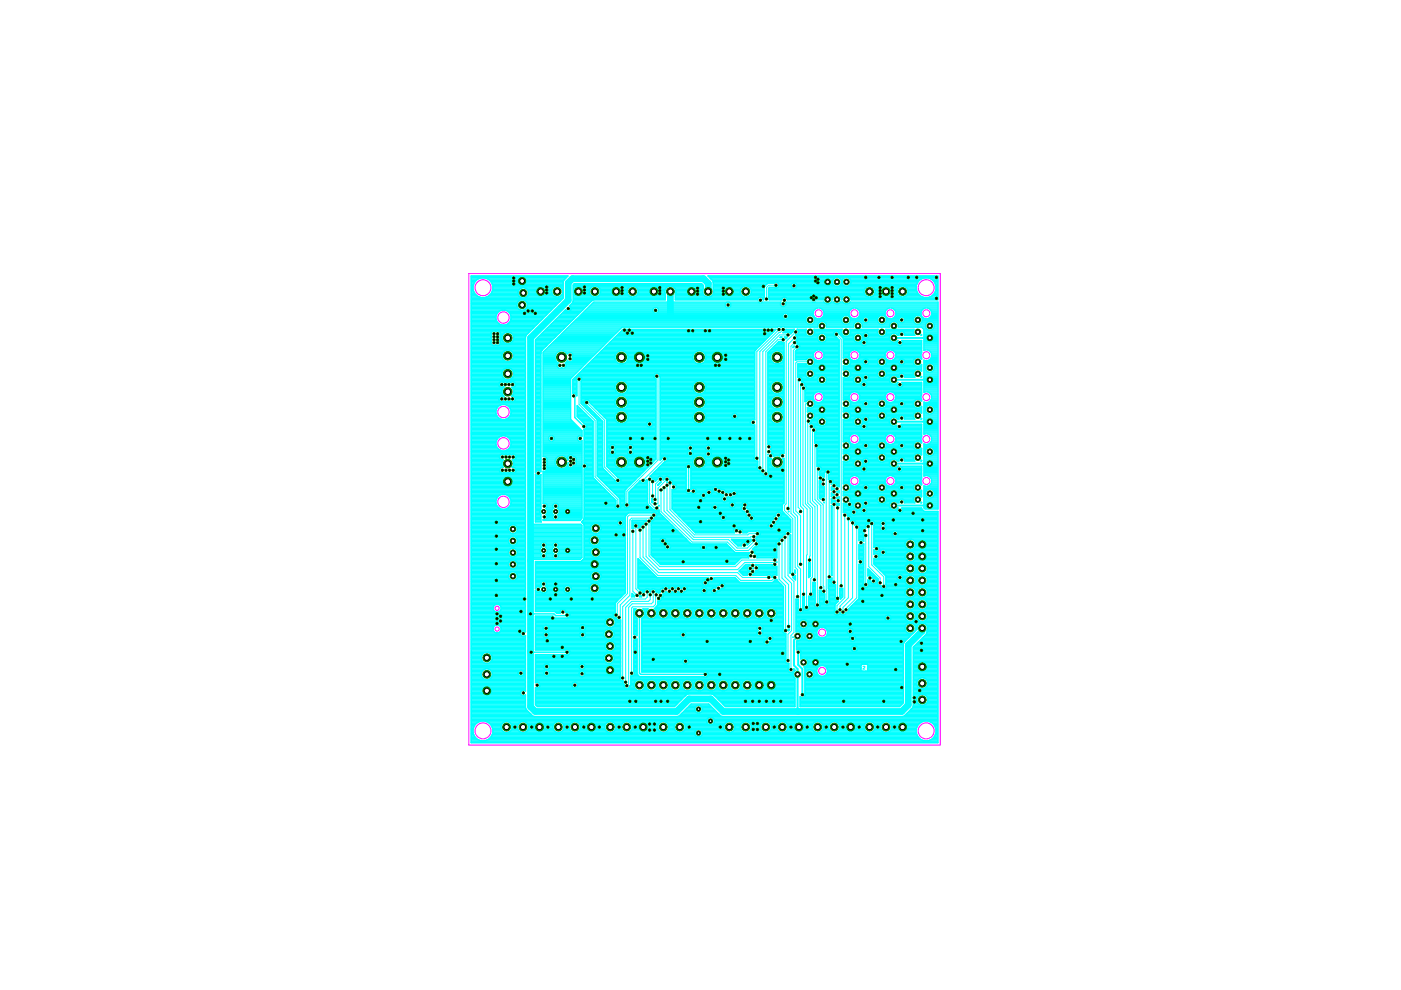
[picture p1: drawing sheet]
<svg xmlns="http://www.w3.org/2000/svg" width="297mm" height="210mm" viewBox="0 0 297 210" stroke-linecap="round" stroke-linejoin="round" font-family="sans-serif">
<g fill="none" stroke="#0ff" stroke-width=".21">
<path d="M139.3 79.8l.2 .2v17.5l-6.6 6.6v3M164.5 60.5h-1.5l-.5 .5v2.4M165.2 69.9l-4.7 4.6v22.7M166.1 69.9l-.7 .6h-.2l-4.1 4v24.7M166.1 72h-1.2l-2.5 2.5v26M167.1 71h-1.8l-3.6 3.5v25.3M168.5 71.6l-1.3 1.3v34.8l-.1 .1M168.5 72.6l-.8 .8v35.4l.9 .9v10.6l.5 .5v5.7M168.7 70.4l-2 2v34.4l-.4 .4v1l1.8 1.8v11.8M169 73.5l-.8 .8v34.3l.9 .9v10.5l.6 .6v8.7M171.8 76.7h-2.8l-.3 .3v31.3l1 1v10.3M177.3 70.9l1.1 1v52.3"/>
<path d="M122.8 80.4v5.3l3.4 3.5v11.9l4.8 4.8v1.4M124.4 85.3l3.8 3.9v9.9l2.8 2.8M140.9 97.3l-4.6 4.6M169.5 80.5l-.3 .3v26.8l.5 .5v.4M170 81.5l-.3 .3v25.5l.7 .6v18.1M170.4 82.3l-.2 .1v24.7l.9 .8-.1 20.9M171.4 89.3l-.1 .1v17.3l1 1v14.6l-.4 .4v3.3M171.8 85.6h-.9l-.1 .1v21.1l1 1v10.1l-.2 .1v.7M172 90.4l-.2 .3v15.7l1 1v15.2l-.1 .3M172.5 91.2l-.2 .2v14.8l1 1v21.1M173 94.5l-.2 .2v11.2l1.2 1.3v17.4M173.5 99.4l-.2 .3v6.1l1.2 1.3v17.1l.2 .1v1"/>
<path d="M112.7 118.6l-.2 .3M112.9 111.1h10.2l.3 .3v6.8l-.4 .4h-10.1zM112.9 118.6h10.2M112.9 118.4h2.1M112.9 118.2h1.9M112.9 118h1.8M112.9 117.9h1.8M112.9 117.7h1.8M112.9 117.5h1.9M112.9 117.3h2M112.9 117.2h1.8M112.9 117h1.7"/>
<path d="M112.9 116.8h1.6M112.9 116.7h1.6M112.9 116.5h1.6M112.9 116.3h1.7M112.9 116.1h1.8M112.9 116h2M112.9 115.8h1.8M112.9 115.6h1.8M112.9 115.5h1.8M112.9 115.3h1.8M112.9 115.1h2M112.9 115h10.5"/>
<path d="M112.9 114.8h10.5M112.9 114.6h10.5M112.9 114.4h10.5M112.9 114.3h10.5M112.9 114.1h10.5M112.9 113.9h10.5M112.9 113.7h10.5M112.9 113.6h10.5M112.9 113.4h10.5M112.9 113.2h10.5M112.9 113.1h10.5M112.9 112.9h10.5"/>
<path d="M112.9 112.7h10.5M112.9 112.5h10.5M112.9 112.4h10.5M112.9 112.2h10.5M112.9 112h10.5M112.9 111.9h10.5M112.9 111.7h10.5M112.9 111.5h10.5M112.9 111.4h10.5M112.9 111.2h10.3M114.7 115.8v-.5l.3-.3h.5l.3 .3v.5M114.7 115.8l.2 .2a.76 .76 0 0 0-.4 .7 .76 .76 0 0 0 .4 .7l-.2 .2v.5l.3 .3h.5l.3-.3v-.5l-.2-.2 .1-.1"/>
<path d="M115.5 118.4h2M115.6 115.1h1.9M115.6 116h1.8M115.7 118.2h1.7M115.7 117.3h1.7M115.7 117.5h1.6M115.8 116.1h1.5M115.8 115.3h1.5M115.8 115.8h1.5M115.8 115.8l-.2 .2a.78 .78 0 0 1 .1 1.3M115.8 118h1.4M115.8 117.9h1.4"/>
<path d="M115.8 117.7h1.4M115.8 115.6h1.4M115.8 115.5h1.4M115.9 117.2h1.3M115.9 116.3h1.2M116 117h1.1M116 116.5h1.1M116 116.8h1.1M116 116.7h1.1M117.2 115.8v-.5l.4-.3h.4l.4 .3v.5M117.2 115.8l.3 .2a.76 .76 0 0 0-.5 .7 .76 .76 0 0 0 .5 .7l-.3 .2v.5l.4 .3h.4l.4-.3v-.5l-.3-.2 .1-.1M118.1 118.4h5.1"/>
<path d="M118.2 115.1h5.2M118.2 116h5.2M118.2 118.2h5.2M118.2 117.3h5.2M118.3 117.5h5.1M118.3 116.1h5.1M118.3 115.3h5.1M118.3 115.8h5.1M118.4 115.8l-.3 .2a.78 .78 0 0 1 .1 1.3M118.4 118h5M118.4 117.9h5M118.4 117.7h5"/>
<path d="M118.4 115.6h5M118.4 115.5h5M118.4 117.2h5M118.5 116.3h4.9M118.5 117h4.9M118.5 116.5h4.9M118.6 116.8h4.8M118.6 116.7h4.8M134.2 112.6v12.7l.9 .9M134.8 111.5v13.3l.9 .9M135.7 112.4v5.8l3.8 3.8h16.5l1 1.1h6.6l.7-.7M136.3 111.8v6.3l3.3 3.3h16.8l1 1h5.6"/>
<path d="M137 111.1v6.9l2.8 2.8h16.6l1.5-1.5h6l.4 .3M137.6 110.5v7.4l2.3 2.2h16l1.4-1.4h7M137.7 101.6v5.1l1 1h.6M138.1 109.9h-4.2l-.4 .3v16l-2 2.1v2.4l-.2 .2M138.4 102.1v3.1M138.6 109.2h-5.2l-.4 .4v16.3l-2.1 2.1v2.2l-.3 .2M140 101.6l-1 1v3.2l-.1 .1M140.1 103.9v4.6l6.6 6.4h7.5l1.8 1.8h2.7l1.4-1.4h.2M140.8 103.4v4.9l6.2 6.1h7.5l1.8 1.8h2.1l1.4-1.4v-.2M141.4 102.9v5.3l5.7 5.7h12l.7-.1M141.4 101.6l-1.9 1.9v3.2l-.6 .1M142 102.4v5.7l5.3 5.3h11.3l.2-.2h1.8"/>
<path d="M165.2 115.3v7.5l1.4 1.4v9.5M165.8 114.6v8l1.4 1.4v8.8M166.4 113.9v8.4l1.4 1.4v10l-.7 .8v5.6M167.1 113.2v8.8l1.2 1.3v10.8l-.6 .6v7.3M175.6 100.1l-.4 .4v24.5l.1 .1v2.5M176.1 102.1l-.3 .3v19.9M176.8 106.9v16.5M177.6 107.7v19.2M179.1 109.2v17.5l-1.6 1.7v1.4M179.9 110v16.7l-1.8 1.8v.8M180.8 110.9v15.8l-2.1 2.1v1M181.7 111.8v14.9l-2.3 2.3v.3"/>
<path d="M183.6 113.5v10.5M184.1 111.6l.1 .2v8.3l2.4 2.5v1M184.8 111v8.8l2.6 2.5v2M137.2 125.5v1.1l-.4 .4h-3.1l-1.7 1.7v15M137.9 126.1v1l-.4 .4h-3.6l-1.2 1.3v15.8M138.5 125.5v2.1l-.4 .4h-4.1l-.7 .8v16.2l-.4 .4M139.1 126.1l-.1 .3v1.7l-.5 .6h-4.3l-.3 .2v13.8M183 141.4h.4l-.4 .5h.4"/>
</g>
<g fill="none" stroke="#0ff" stroke-width=".32">
<path d="M99.9 60h.6M99.9 58.9h20.1M99.9 59.7h.8M99.9 59.4h1.1M99.9 59.2h1.4M99.9 58.6h20.4M102 58.9a2.13 2.13 0 0 0-1.4 3.3M102.8 58.9a2.13 2.13 0 0 1 1.4 3.3M103.5 59.2h16.3M103.8 59.4h15.7M104.1 59.7h15.3M104.2 60h15.2"/>
<path d="M119.4 59.8l.2-.4 .8-.9h-20.5v99h98.9v-49.1h-2.9l-.5-.7h-4.2l.1 .2a.63 .63 0 0 1-.4 .9M119.4 59.8v3.4l-7.8 7.8-.2 .4v62.5M150.2 58.6h48.6M150.5 58.9h26.6M150.8 59.2h25.9M151 59.4h25.6M151.2 59.7h25.3M151.2 60h12.9M164.9 60h11.6M168.2 60l-.4 .2M168.4 60l.4 .2M177.8 58.9h1.3"/>
<path d="M178.2 59.2h.5M178.4 59.4h.2M178.4 60h.1M178.4 59.7h.1M179.9 58.9h18.9M180.2 59.2h15.1M180.4 59.4h14.5M180.4 60h14.1M180.4 59.7h14.3M195.9 58.9a2.13 2.13 0 0 0-1.3 3.3M196.8 58.9a2.14 2.14 0 0 1 1.3 3.3 2.14 2.14 0 0 1-3.5 0M197.4 59.2h1.4"/>
<path d="M197.8 59.4h1M198 59.7h.8M198.2 60h.6M99.9 69.8h12.9M99.9 71.4h4.2M99.9 77.2h11.5M99.9 63h1.8M99.9 61.1h.4M99.9 78.3h7M99.9 77.7h11.5M99.9 74.2h11.5M99.9 70.6h4.2"/>
<path d="M99.9 76.1h6.7M99.9 71.7h4.3M99.9 65.7h10.4M99.9 69h13.7M99.9 78h11.5M99.9 79.9h6.7M99.9 79.6h6.5M99.9 79.4h6.5M99.9 79.1h6.5M99.9 78.8h6.6M99.9 78.5h6.7M99.9 77.4h11.5"/>
<path d="M99.9 76.9h11.5M99.9 76.6h7.3M99.9 76.4h6.9M99.9 75.8h6.5M99.9 75.5h6.5M99.9 75.3h6.5M99.9 75h6.6M99.9 74.7h6.7M99.9 74.4h7M99.9 73.9h11.5M99.9 73.6h11.5M99.9 73.4h11.5"/>
<path d="M99.9 73.1h4.4M99.9 72.8h4.2M99.9 72.5h4.2M99.9 72.3h4.3M99.9 72h4.2M99.9 71.2h4.3M99.9 70.9h4.2M99.9 70.4h4.4M99.9 70.1h12.6M99.9 69.5h13.2M99.9 69.3h13.4M99.9 68.7h6"/>
<path d="M99.9 68.5h5.7M99.9 68.2h5.4M99.9 67.9h5.3M99.9 67.6h5.2M99.9 67.4h5.2M99.9 67.1h5.2M99.9 66.8h5.3M99.9 66.5h5.4M99.9 66.3h5.7M99.9 66h5.9M99.9 65.4h10M99.9 65.2h9.8"/>
<path d="M99.9 64.9h9.7M99.9 64.6h9.7M99.9 64.3h9.7M99.9 64.1h9.8M99.9 63.8h10.1M99.9 63.5h19.2M99.9 63.3h19.4M99.9 62.7h1.2M99.9 62.4h1M99.9 62.2h.7M99.9 61.9h.6M99.9 61.6h.5"/>
<path d="M99.9 61.3h.4M99.9 60.8h.4M99.9 60.5h.4M99.9 60.3h.5M100.6 62.2a2.16 2.16 0 0 0 3.6 0M103.1 63h7.1M103.7 62.7h6.3M103.9 62.4h6M104.1 72.5a.67 .67 0 0 0 .3 .7 .67 .67 0 0 0 .8 0 .62 .62 0 0 0 .6 0 .62 .62 0 0 0 .3-.7M104.1 70.6a.69 .69 0 0 1 1.1-.4 .63 .63 0 0 1 .9 .4M104.1 70.6l.1 1.1M104.2 71.7l-.1 .8"/>
<path d="M104.2 62.2h5.6M104.3 61.9h5.5M104.4 60.3h15M104.4 61.6h5.5M104.5 60.5h14.9M104.5 61.1h6.1M104.5 61.3h5.7M104.5 60.8h13M105.8 66a1.64 1.64 0 0 0 0 2.7M105.8 68.7l.6 .2M105.9 73.1h5.5M106 70.4h6.2"/>
<path d="M106 71.7l.1 .8M106 71.7h.4M106 72.3h.6M106.1 71.2h.4M106.1 72.8h1.1M106.1 70.9h.5M106.1 71.4h.3M106.1 70.6h.8M106.1 70.6l-.1 1.1M106.1 72.5h.7M106.1 72h.3M106.4 65.7l-.6 .3"/>
<path d="M106.6 70.9a1.26 1.26 0 0 1 2.1 0M106.6 74.7a1.26 1.26 0 0 1 2.1 0M106.6 70.9a1.28 1.28 0 0 0 1.1 2 1.28 1.28 0 0 0 1-2M106.6 74.7a1.28 1.28 0 0 0 1.1 2 1.28 1.28 0 0 0 1-2M106.6 78.5a1.28 1.28 0 0 0 1.1 2 1.28 1.28 0 0 0 1-2M107.1 65.7l.6 .3M107.4 78l-.8 .5M107.6 68.7h6.3M107.7 66a1.64 1.64 0 0 1 0 2.7M107.7 68.7l-.6 .2M107.7 66h8.9M107.9 78l.8 .5"/>
<path d="M107.9 68.5h6.3M107.9 66.3h8.5M108.1 76.6h3.3M108.1 72.8h3.3M108.1 68.2h6.3M108.2 66.5h7.9M108.3 67.9h6.4M108.3 66.8h7.5M108.4 67.6h6.6M108.4 67.4h6.9M108.4 67.1h7.1M108.4 70.6h3.6"/>
<path d="M108.4 74.4h3M108.4 78.3h3M108.5 76.4h2.9M108.5 72.5h2.9M108.7 74.7h2.7M108.7 70.9h3M108.7 78.5h2.7M108.7 79.9h2.7M108.8 76.1h2.6M108.8 72.3h2.6M108.8 78.8h2.6M108.8 75h2.6"/>
<path d="M108.8 71.2h2.7M108.9 79.6h2.5M108.9 75.8h2.5M108.9 72h2.5M108.9 71.4h2.5M108.9 71.7h2.5M108.9 79.4h2.5M108.9 79.1h2.5M108.9 75.5h2.5M108.9 75.3h2.5M109.8 61.9a1.14 1.14 0 0 0 1.2 1.3 1.14 1.14 0 0 0 1.1-1.3M109.8 61.9a1.15 1.15 0 0 1 1.2-.9 1.15 1.15 0 0 1 1.1 .9"/>
<path d="M111.1 65.7h5.8M111.4 61.1h5.8M111.4 63.8h7.4M111.5 65.4h5.7M111.7 63h7.7M111.7 64.1h6.8M111.7 65.2h5.7M111.8 61.3h5.3M111.8 64.3h6.5M111.8 64.9h5.9M111.8 64.6h6.2M111.9 62.7h5.5"/>
<path d="M112 61.6h5M112 62.4h5.1M112.1 62.2h4.9M112.1 61.9h4.9M113.5 77.2h1.2M113.5 78.3h1.2M113.5 77.7h1.2M113.5 74.2h1.5M113.5 76.1h1.2M113.5 78h1.2M113.5 79.9h1.2M113.5 79.6h1.2"/>
<path d="M113.5 79.4h1.2M113.5 79.1h1.2M113.5 78.8h1.2M113.5 78.5h1.2M113.5 77.4h1.2M113.5 76.9h1.2M113.5 76.6h1.2M113.5 76.4h1.2M113.5 75.8h1.2M113.5 75.5h1.2M113.5 75.3h1.2M113.5 75h1.2"/>
<path d="M113.5 74.7h1.2M113.5 74.4h1.2M113.5 73.9h1.8M113.5 73.6h2M113.5 73.4h2.3M113.5 73.1h2.6M113.5 72.8h2.9M113.5 72.5h3.1M113.5 72.3h3.4M113.6 72h3.6M113.9 71.7h3.6M114.2 71.4h3.5"/>
<path d="M114.4 71.2h3.6M114.7 74.5v25.5l-.2-.2M114.7 74.5h.1M114.7 74.9h.1M114.7 70.9h3.6M114.9 74.2h.1M114.9 74.2l-.2 .3M115 70.6h3.6M115.3 70.4h3.5M115.5 70.1h3.6M115.8 69.8h3.6M116.1 69.5h3.6"/>
<path d="M116.4 69.3h3.6M116.6 69h3.6M116.9 68.7h3.6M117 61.6a1.18 1.18 0 0 0 .9 1.4M117.2 68.5h3.6M117.5 68.2h3.6M117.7 67.9h3.6M118 67.6h3.6M118.3 67.4h3.6M118.5 67.1h3.7M118.8 60.8h.6M118.8 60.8a1.21 1.21 0 0 0-1.8 .8"/>
<path d="M118.8 60.8l.5 .8M118.8 66.8h3.6M118.9 62.7h.5M119.1 61.1h.3M119.1 66.5h3.6M119.2 62.4h.2M119.2 61.3h.2M119.3 62.2h.1M119.3 61.6a1.18 1.18 0 0 1-.9 1.4M119.3 61.9h.1M119.3 61.6h.1M119.4 66.3h3.6"/>
<path d="M119.6 66h.6M119.9 65.7h.1M119.9 65.7l-6.4 6.4v28l.3-.3M120.7 66h2.6M120.8 64.9h3.6M120.8 64.9a.62 .62 0 0 1 .1 1 .62 .62 0 0 1-1-.2M121 64.6h3.6M121 65.7h2.5M121 65.2h3.1M121.1 65.4h2.7M121.3 64.3h3.6M121.5 64.1h3.7"/>
<path d="M121.5 63h19.6M121.5 61.1h3.7M121.5 63.8h4M121.5 63.5h19.6M121.5 63.3h19.6M121.5 62.7h3.9M121.5 62.4h3.6M121.5 62.2h3.5M121.5 61.9h3.4M121.5 61.6h3.4M121.5 61.3h3.6M121.5 60.8h4"/>
<path d="M121.5 60.5h27.6M121.7 60.3h27.1M122 79.9h.4M122.3 79.6h16.4M122.4 79.9h.7M122.4 79.9a.65 .65 0 0 0-.2 .9M122.6 79.4h16.2M122.9 79.1h37.1M123.1 79.9a.65 .65 0 0 1 .2 .9M123.1 79.9h15.6M123.1 78.8h36.9M123.4 78.5h36.6"/>
<path d="M123.7 78.3h36.3M123.9 78h36.1M124.2 77.7h35.8M124.5 77.4h35.5M124.8 77.2h35.2M124.9 61.6a1.22 1.22 0 0 0 1 1.4M125 76.9h5.9M125.3 76.6h5.3M125.6 76.4h4.9M125.7 63.5l.1 .1M125.7 63.5l-10.8 10.7M125.9 76.1h4.5"/>
<path d="M126.1 75.8h4.3M126.4 75.5h4M126.7 75.3h3.8M126.8 60.8h6.7M126.8 60.8a1.23 1.23 0 0 0-1.9 .8M126.8 60.8l.5 .8M126.9 62.7h6.5M126.9 75h3.7M127.1 61.1h6.1M127.1 62.4h6M127.2 74.7h3.6M127.2 61.3h5.9"/>
<path d="M127.3 62.2h5.7M127.3 61.6a1.18 1.18 0 0 1-.9 1.4M127.3 61.9h5.6M127.3 61.6h5.6M127.5 74.4h3.8M127.8 74.2h32.4M128 73.9h32.5M128.3 73.6h32.4M128.6 73.4h32.4M128.8 73.1h32.5M129.1 72.8h32.5M129.4 72.5h32.4"/>
<path d="M129.7 72.3h32.4M129.9 72h32.5M130.2 71.7h32.4M130.5 71.4h32.4M130.8 71.2h32.4M131 70.9h32.5M131.3 70.6h32.4M131.5 77.2a1.44 1.44 0 0 1-.9-2.2 1.44 1.44 0 0 1 2.4 0 1.44 1.44 0 0 1-.9 2.2M131.6 70.4h32.4M131.8 70.1h32.5M132.3 74.4h15.5M132.6 76.9h14.8"/>
<path d="M132.7 74.7h14.6M132.9 76.6h14.3M132.9 61.6a1.22 1.22 0 0 0 1 1.4M133 75h14.1M133.1 76.4h13.9M133.1 75.3h13.9M133.2 76.1h13.7M133.2 75.8h13.7M133.2 75.5h13.7M134.8 60.8h6.7M134.8 60.8a1.23 1.23 0 0 0-1.9 .8M134.8 60.8l.5 .8"/>
<path d="M134.9 62.7h6.2M135.1 61.1h6.1M135.1 62.4h6M135.2 61.3h5.9M135.3 62.2h5.7M135.3 61.6a1.22 1.22 0 0 1-.9 1.4M135.3 61.9h5.6M135.3 61.6h5.6M138.6 79.9l.5 .4v17l-6.6 6.6M138.6 79.9a.67 .67 0 0 1 .7-.7 .67 .67 0 0 1 .7 .6v17.8l.3-.4a.62 .62 0 0 1 .8-.5 .62 .62 0 0 1 .3 .9M139.7 79.4h20.3M139.9 79.6h20.1"/>
<path d="M140 79.9h20M140.9 61.6l.2 1.9h-15.4M141.5 60.8l.4-.2 .9 .2M141.5 60.8l-.6 .8M142.8 60.8h6.3M142.8 60.8l.5 .8M143.1 61.1h6M143.2 63h18.8M143.2 63.5h17.4M143.2 63.3h17.5M143.2 62.7h6.2M143.2 62.4h5.9"/>
<path d="M143.2 61.3h5.8M143.3 62.2h5.7M143.3 61.6l-.1 1.9h17.4M143.3 61.9h5.6M143.3 61.6h5.6M148 77.2a1.43 1.43 0 0 1-.9-2.2 1.43 1.43 0 0 1 2.4 0 1.43 1.43 0 0 1-1 2.2M148.8 74.4h11.2M148.9 61.6a1.18 1.18 0 0 0 1 1.4M149.1 60.5l-.4-.4h-26.9l-.3 .3v3.5l-.7 1M149.1 60.5l-.2 1.1M149.1 76.9h10.9M149.2 74.7h10.8"/>
<path d="M149.4 76.6h10.6M149.5 75h10.5M149.5 76.4h10.5M149.6 75.3h10.4M149.7 76.1h10.3M149.7 75.8h10.3M149.7 75.5h10.3M150.9 62.7h6.5M151.2 62.4h5.9M151.2 61.1h6M151.2 61.3h5.8M151.2 60.8h6.3"/>
<path d="M151.2 60.5h11.1M151.2 60.3h11.4M151.3 62.2h5.7M151.3 61.6a1.18 1.18 0 0 1-.9 1.4M151.3 61.6a2.73 2.73 0 0 0-1.2-3.1h48.7v5h-18.4v-.2M151.3 61.9h5.7M151.3 61.6h5.7M157 61.6a1.18 1.18 0 0 0 .9 1.4M157.5 60.8a1.21 1.21 0 0 1 1.8 .8M157.5 60.8l-.5 .8M158.8 60.8h3.2M158.9 62.7h3.1"/>
<path d="M159 61.1h3M159.1 62.4h2.9M159.2 61.3h2.8M159.3 62.2h2.7M159.3 61.6a1.18 1.18 0 0 1-1 1.4M159.3 61.9h2.7M159.3 61.6h2.7M160.3 74.1l4.2-4.3h-32.4l-10.6 10.7v2.9a.61 .61 0 0 1 .7 .4M160.3 74.1h.1M160.3 74.1l-.3 .3v14.6l-.2-.1M161.7 63.3h.2M161.7 63.3a.62 .62 0 0 0-.6-.3 .62 .62 0 0 0-.5 .5"/>
<path d="M161.7 63.3l.1 .2M161.8 63.5h.1M161.9 63.5h-.1M161.9 63.3v.2M162 60.8v2.2M162 63l-.1 .3M162.8 74.7l.1 19.4a.67 .67 0 0 1 .7 .5M162.8 77.2h3.4M162.8 60l-.8 .8M162.8 78.3h3.4M162.8 77.7h3.4M162.8 76.1h.6"/>
<path d="M162.8 78h3.4M162.8 79.9h3.4M162.8 79.6h3.4M162.8 79.4h3.4M162.8 79.1h3.4M162.8 78.8h3.4M162.8 78.5h3.4M162.8 77.4h3.4M162.8 76.9h1.1M162.8 76.6h.9M162.8 76.4h.7M162.8 75.8h.6"/>
<path d="M162.8 75.5h.6M162.8 75.3h.7M162.8 75h.8M162.9 74.7h.9M162.9 63h13.8M162.9 63l.2 .3M162.9 62.7h14M162.9 62.4h20.4M162.9 62.2h20.3M162.9 61.9h20.3M162.9 61.6h20.3M162.9 61.3h20.4"/>
<path d="M163 61.1h5M163.1 63.5h2.6M163.1 63.3h2.7M163.1 63.3v.2M163.1 74.4h1.2M163.4 74.2h2.8M163.7 73.9h2.5M163.9 73.6h2.3M164.1 60a.61 .61 0 0 1 .8 0 .61 .61 0 0 1 .1 .8M164.2 73.4h2M164.4 61.1l-.3-.2h-.9l-.3 .3v1.8M164.5 77.2a1.44 1.44 0 0 1-.9-2.2 1.44 1.44 0 0 1 2.4 0 1.44 1.44 0 0 1-.9 2.2"/>
<path d="M164.5 73.1h1.7M164.8 72.8h1.4M165 60.8l-.4 .3M165 72.5h.7M165 60.8h2.8M165.1 60.3h2.7M165.1 60.5h2.6M165.3 74.4h.9M165.5 71.5h.3l-.4 .1zM165.6 76.9h.6M165.7 72.5l.5 .1v23.5a.6 .6 0 0 0-.6 0 .6 .6 0 0 0-.3 .6l-.2-.1M165.7 72.5h-.6l-2.3 2.2"/>
<path d="M165.7 74.7h.5M165.8 63.3a.62 .62 0 0 1 .6-.3 .62 .62 0 0 1 .5 .5M165.8 63.3l-.1 .2M165.9 76.6h.3M166 75h.2M166.1 76.4h.1M166.1 75.3h.1M166.2 76.1h.1M166.2 75.8h.1M166.2 75.5h.1M166.3 71.5l.6 .1-.3 .2zM166.4 70.4h1.7"/>
<path d="M166.6 71.7h.1M166.6 70.1h1.6M166.6 69.8h1.8l-.8 1a.6 .6 0 0 0-.9-.3h-.7h.2a.56 .56 0 0 0 .4-.7zM166.8 63.3h9.7M166.9 63.5h9.6M167.6 70.6h.2M167.8 60.2a.62 .62 0 0 0 .5 1 .62 .62 0 0 0 .5-1M168.1 73.6h.1M168.4 73.4l-.3 .3zM168.7 76.4l2.2-.1a.96 .96 0 0 1 1.2-.5 .96 .96 0 0 1 .6 1.1M168.7 76.1h2.3M168.7 76.4h.1"/>
<path d="M168.7 75.8h2.7M168.7 75.5h3.7M168.7 75.3h3.7M168.7 75h3.7M168.7 74.7h3.9M168.7 74.4h4.1M168.7 61.1h14.7M168.8 71.2h2.4M168.8 60.3h7.8M168.9 60.8h14.8M168.9 72.3h4.7M168.9 60.5h8"/>
<path d="M169 72l-.2 .2 .3 .3M169 72h4.4M169 70.9h1.9M169 71.4h4.3M169.1 72.5v.4a.61 .61 0 0 1 .4 1M169.1 71.7h4.2M169.1 72.8h8.8M169.1 72.5h4.9M169.2 78.3h8.7M169.2 77.7h8.7M169.2 78h8.7M169.2 79.9h1.8"/>
<path d="M169.2 79.6h1.7M169.2 79.4h1.6M169.2 79.1h1.6M169.2 78.8h1.7M169.2 78.5h1.9M169.2 77.4h1.9M169.2 70.1h1.6M169.3 70.6h1.5M169.3 70.4h1.5M169.4 73.1h8.5M169.5 73.9h8.4M169.5 73.9l-.4 .2"/>
<path d="M169.5 73.4h8.4M169.6 73.6h8.3M170.8 79.1a.98 .98 0 0 0 1 1.1 .98 .98 0 0 0 .9-1.1M170.9 70.9l-.1-.3 .1-.8h-1.9a.67 .67 0 0 1 .3 .8 .67 .67 0 0 1-.6 .5 .61 .61 0 0 1 .3 .9M170.9 70.9l.3 .3M171.2 71.2l.4 .1 .7-.1M171.6 77.7l-.7-.5h-1.7v2.8l.4-.1 .4 .3M171.6 78.3l-.4 .1-.4 .7M172 78.3l.6 .4 .1 .4M172.1 75.8h.4M172.3 71.2h1.2M172.4 77.4h5.5"/>
<path d="M172.4 75.5a1.17 1.17 0 0 0 1.2 1 1.17 1.17 0 0 0 1.1-1M172.4 78.5h5.5M172.5 79.9h1.1M172.5 76.1h.2M172.6 70.9l.1-.3-.1-.8h6l-.2 .4 .2 .7M172.6 70.9l-.3 .3M172.6 70.9h1.1M172.6 77.2h5.3M172.6 78.8h5.3M172.6 79.6h1.3M172.6 76.4h.5M172.7 70.6h4.1"/>
<path d="M172.7 70.1h5.8M172.7 76.9l-.1 .4-.6 .4M172.7 79.4h5.2M172.7 79.1h5.2M172.7 76.9h5.2M172.7 76.6h5.2M172.7 70.4h4.3M173.3 71.5a.98 .98 0 0 0 1 1.1 .98 .98 0 0 0 1-1.1M173.3 74.2a1.14 1.14 0 0 0-.9 1.3M173.8 74.2a1.14 1.14 0 0 1 .9 1.3M174.1 76.4h3.8M174.1 70.7l-.3 .1-.5 .7"/>
<path d="M174.3 74.4h3.6M174.4 76.1h3.5M174.5 70.7l.6 .4 .2 .4M174.6 74.7h3.3M174.6 75.8h3.3M174.6 72.5h3.3M174.6 79.6h3.3M174.7 75h3.2M174.7 75.5h3.2M174.7 75.3h3.2M174.9 70.9h1.8M175 79.9h2.9"/>
<path d="M175 72.3h2.9M175.1 71.2h1.7M175.2 72h2.6M175.3 71.4h1.8M175.3 71.7h2.2M176.5 63.3v.2h-9.6M176.7 63l-.2 .3M176.9 62.7a.96 .96 0 0 1 1.5 .6M176.9 62.7l-.2 .3M177.7 70.4h.7M177.7 70.4a.61 .61 0 0 0-.9 .3 .61 .61 0 0 0 .5 .8l.6 .6v31.1l-.5-.2v-.1a.62 .62 0 0 0-.8-.5 .61 .61 0 0 0-.1-.8 .61 .61 0 0 0-.9 .1v-1M177.7 70.4l.2 .4 .9 .9"/>
<path d="M177.9 74.2l-8.9-.1-.3 .4v1.9M177.9 70.6h.6M178 70.9h.6M178 62.7h.9M178.1 60.5h.8M178.3 63h.3M178.3 71.2h.5M178.3 60.3h.3M178.4 63.3h.1M178.4 63.3v.2l.1-.2M178.4 63.5h.1M178.6 71.4h2.4"/>
<path d="M178.6 70.9l.2 .3M178.6 63l-.1 .3M178.8 71.7v4.2M178.8 78.3h16.6M178.8 77.7h16.6M178.8 74.2h16.6M178.8 71.7h2.2M178.8 78h16.6M178.8 75.8h.3M178.8 75.5h1.2M178.8 75.3h1.2M178.8 75h1.3"/>
<path d="M178.8 74.7h1.4M178.8 74.4h1.6M178.8 73.9h16.6M178.8 73.6h16.6M178.8 73.4h16.6M178.8 73.1h4M178.8 72.8h3.8M178.8 72.5h2.8M178.8 72.3h2.4M178.8 72h2.2M178.8 75.9a.98 .98 0 0 1 1.1 0 .98 .98 0 0 1 .4 1M178.8 78.4v.1"/>
<path d="M178.8 75.9h.1M178.8 71.2l.4 .1 .7-.1M179.2 77.7l-.4-.2v1M179.2 78.3l-.4 .1M179.6 78.3l.3 .1 .4 .7M179.7 75.8h.4M179.9 71.2h1.2M180 62.7l.3 .3M180 62.7a.97 .97 0 0 0-1.4 .3M180 78.5h6.4M180 77.4h6.4M180 75.5a1.17 1.17 0 0 0 1.2 1 1.17 1.17 0 0 0 1.1-1"/>
<path d="M180 62.7h3.6M180.1 79.9h1.1M180.1 60.5h14.2M180.1 76.1h.2M180.2 70.9l.1-.3-.1-.8h6l-.2 .4 .2 .7M180.2 70.9l-.3 .3M180.2 70.9h1.1M180.2 77.2h3M180.2 78.8h5.9M180.3 79.6h1.3M180.3 76.4h.4M180.3 63h15.3"/>
<path d="M180.3 63l.1 .3M180.3 70.6h2.9M180.3 70.1h5.8M180.3 60.3h14.1M180.3 79.1a.98 .98 0 0 1-.4 1 .98 .98 0 0 1-1.1 0v4.7M180.3 76.9l-.4 .6-.3 .2M180.3 79.4h5.7M180.3 79.1h5.7M180.3 76.9h2.7M180.3 76.6h2.7M180.3 70.4h5.7M180.4 63.3h18.4"/>
<path d="M180.4 63.5h18.4M181 71.5a.97 .97 0 0 0 .9 1.1 .97 .97 0 0 0 1-1.1M181 74.2a1.14 1.14 0 0 0-1 1.3M181.4 74.2a1.14 1.14 0 0 1 .9 1.3M181.7 76.4h1.4M181.7 70.7l-.6 .4-.1 .4M181.9 74.4h6.1M182 76.1h4.3M182.1 70.7l.6 .4 .2 .4M182.2 74.7h5.6M182.2 75.8h4.5M182.2 72.5h.4"/>
<path d="M182.3 79.6h.8M182.3 75h5.4M182.3 75.5h5.3M182.3 75.3h5.3M182.5 70.9h.5M182.6 72.5a.61 .61 0 0 0 .6 .8 .61 .61 0 0 0 .6-.8M182.6 72.5a.61 .61 0 0 1 .6-.5 .61 .61 0 0 1 .6 .5M182.6 79.9h.4M182.6 72.3h.1M182.8 71.2h.2M182.8 72h5.8M182.9 71.4h.1"/>
<path d="M182.9 71.7h.5M183 79.9a.61 .61 0 0 0 .6 .7 .61 .61 0 0 0 .6-.7M183 79.9a.61 .61 0 0 1 .6-.5 .61 .61 0 0 1 .6 .5M183.2 61.6a1.21 1.21 0 0 1 1.2-1 1.21 1.21 0 0 1 1.1 1M183.2 61.6a1.22 1.22 0 0 0 .9 1.4M183.5 76.1a.62 .62 0 0 0-.5 .8 .62 .62 0 0 0 .9 .4 .62 .62 0 0 0 .2-.9M183.6 73.1h6.8M183.7 72.3h5.1M183.7 76.1l.4 .3M183.8 72.8h6.4M183.8 72.5h5.4M183.9 70.6h2.2"/>
<path d="M184 77.2h2.1M184 79.6h2.1M184.1 76.4h2M184.1 71.4h4.5M184.1 70.9h2.1M184.1 76.9h1.9M184.2 79.9h2.1M184.2 76.6h1.8M184.2 71.2h2.2M185 60.8h5.7M185.1 62.7h5.5M185.3 61.1h5.1"/>
<path d="M185.4 62.4h5M185.4 61.3h4.9M185.5 62.2h4.7M185.5 61.6a1.22 1.22 0 0 1-.9 1.4M185.5 61.9h4.7M185.5 61.6h4.7M186 79.1a.97 .97 0 0 0 1 1.1 .97 .97 0 0 0 .9-1.1M186 76.9a.97 .97 0 0 1 1-1.2 .97 .97 0 0 1 .9 1.2M186 76.9l.2 .4 .6 .4M186.2 70.9a.96 .96 0 0 0 1.3 .3M186.8 78.3l-.3 .1-.5 .7M187.2 78.3l.3 .1 .4 .7"/>
<path d="M187.3 75.8h.4M187.5 71.2h1.2M187.6 77.4h6.4M187.6 78.5h6.4M187.6 75.5a1.17 1.17 0 0 0 1.2 1 1.17 1.17 0 0 0 1.1-1M187.7 79.9h1.1M187.7 76.1h.2M187.8 70.9l.1-.3-.1-.8h6l-.1 .4 .1 .7M187.8 70.9l-.3 .3M187.8 70.9h1.1M187.8 77.2h3M187.8 78.8h6"/>
<path d="M187.9 79.6h1.3M187.9 76.4h.4M187.9 70.1h5.8M187.9 70.6h2.7M187.9 76.9l-.4 .6-.3 .2M187.9 79.4h2.8M187.9 79.1h5.8M187.9 76.9h2.7M187.9 76.6h2.7M187.9 70.4h3M188.6 74.2a1.15 1.15 0 0 0-1 1.3M188.6 71.7h-5.1a.61 .61 0 0 1-.4-.9 .61 .61 0 0 1 1 0 .61 .61 0 0 1-.4 .9"/>
<path d="M188.6 71.5a1.01 1.01 0 0 0 .6 1.1 1.01 1.01 0 0 0 1.2-.4h-.1M189 74.2a1.14 1.14 0 0 1 .9 1.3M189.3 76.4h1.4M189.3 70.7l-.6 .4-.1 .4M189.5 74.4h5.9M189.7 76.1h4.2M189.8 74.7h5.6M189.8 75.8h4.5M189.9 79.6h.7M189.9 72.5h.3M189.9 75h5.4M189.9 75.5h5.3"/>
<path d="M189.9 75.3h5.3M190.1 70.9h.5M190.2 72.5a.62 .62 0 0 0 .6 .8 .62 .62 0 0 0 .6-.8M190.2 61.6a1.18 1.18 0 0 0 .9 1.4M190.2 72.3h.1M190.3 79.9h.3M190.3 72.3l-.1 .2M190.7 60.8a1.21 1.21 0 0 1 1.8 .8M190.7 60.8l-.5 .8M191.1 76.1l-.4 .3M191.2 73.1h4.2M191.3 72.3h4.1"/>
<path d="M191.3 76.1a.62 .62 0 0 1 .5 .8 .62 .62 0 0 1-.9 .4 .62 .62 0 0 1-.2-.9M191.4 72.8h4M191.4 72.5l-.2-.3h4.2v2.5M191.4 72.5h4M191.5 70.4a.61 .61 0 0 0-.7 0 .61 .61 0 0 0-.2 .7h-.3l-.6-.4M191.5 70.4l.3 .4-.1 .3h2.3l-.2-.2M191.5 70.4h2.2M191.6 77.2h2.2M191.6 79.4h2.1M191.7 76.4h2M191.7 70.6h2M191.8 76.9h1.9"/>
<path d="M191.8 79.9a.62 .62 0 0 0-.7-.8 .62 .62 0 0 0-.5 .9h-.3a.97 .97 0 0 0-1.1-.4 .97 .97 0 0 0-.6 1.1M191.8 79.9h2.1M191.8 79.6h1.9M191.8 76.6h1.9M191.8 70.9h2M192 60.8h2.2M192.1 62.7h3M192.3 61.1h1.9M192.4 62.4h2.4M192.4 61.3h1.8M192.5 62.2h2.1M192.5 61.6a1.18 1.18 0 0 1-.9 1.4"/>
<path d="M192.5 61.9h1.9M192.5 61.6h1.8M193.7 79.1v.3l.3 .6-2.2-.1M193.7 76.9l.1 .4 .6 .4M194.4 78.3l-.3 .1-.4 .7M194.8 77.7l.6-.4v1.4l-.6-.4M194.9 75.8h.5M195.2 77.4h.2M195.2 75.5l.2 .7a.96 .96 0 0 0-1.2-.4 .96 .96 0 0 0-.5 1.1M195.2 78.5h.2M195.3 79.9h.1M195.3 76.1h.1"/>
<path d="M195.4 70.9l-.2 .2zM195.4 79.8l-.2 .2zM195.4 74.7l-.2 .8M197.1 63h1.7M197.6 62.7h1.2M197.9 62.4h.9M198.2 62.2h.6M198.3 61.9h.5M198.3 60.3h.5M198.4 61.6h.4M198.4 60.5h.4M198.5 61.1h.3"/>
<path d="M198.5 61.3h.3M198.5 60.8h.3M99.9 96.6h6.1M99.9 80.7h11.5M99.9 86.7h5.4M99.9 95.5h6.2M99.9 93.6h5.3M99.9 88.9h6.4M99.9 80.2h6.9M99.9 90h11.5M99.9 97.4h6.2M99.9 86.2h5.8"/>
<path d="M99.9 85.4h11.5M99.9 91.9h11.5M99.9 96.3h11.5M99.9 98.2h6.5M99.9 99.8h6M99.9 97.9h6.5M99.9 94.4h5.3M99.9 90.6h11.5M99.9 99.6h6M99.9 99.3h6.2M99.9 99h6.7M99.9 98.7h6.6"/>
<path d="M99.9 98.5h6.5M99.9 97.6h6.7M99.9 97.1h6M99.9 96.8h6M99.9 96h11.5M99.9 95.7h11.5M99.9 95.2h5.8M99.9 94.9h5.5M99.9 94.6h5.4M99.9 94.1h5.2M99.9 93.8h5.2M99.9 93.3h5.4"/>
<path d="M99.9 93h5.6M99.9 92.7h5.8M99.9 92.5h6.4M99.9 92.2h11.5M99.9 91.7h11.5M99.9 91.4h11.5M99.9 91.1h11.5M99.9 90.8h11.5M99.9 90.3h11.5M99.9 89.7h11.5M99.9 89.5h11.5M99.9 89.2h11.5"/>
<path d="M99.9 88.6h5.8M99.9 88.4h5.6M99.9 88.1h5.4M99.9 87.8h5.3M99.9 87.5h5.2M99.9 87.3h5.2M99.9 87h5.3M99.9 86.5h5.5M99.9 85.9h6.2M99.9 85.6h11.5M99.9 85.1h6.1M99.9 84.8h5.9"/>
<path d="M99.9 84.5h5.9M99.9 84.3h6M99.9 84h6.3M99.9 83.7h6.7M99.9 83.5h6.5M99.9 83.2h6.5M99.9 82.9h6.5M99.9 82.6h6.6M99.9 82.4h6.7M99.9 82.1h6.2M99.9 81.8h5.9M99.9 81.6h5.9"/>
<path d="M99.9 81.3h5.9M99.9 81h6.2M99.9 80.5h7.4M105.4 86.4a1.64 1.64 0 0 0 1.4 2.6 1.64 1.64 0 0 0 1.3-2.6M105.4 86.4a1.67 1.67 0 0 1 2.7 0M105.9 99.6v.2M105.9 99.8a.64 .64 0 0 0 1 .4l.2 .1 1.3-.1a.62 .62 0 0 0 1-.4M106.4 96.3a.62 .62 0 0 0-.5 .7 .62 .62 0 0 0 .8 .5 1.25 1.25 0 0 0-.1 1.5M106.6 84h.2M106.6 82.4a1.27 1.27 0 0 0 .2 1.7 .64 .64 0 0 0-.8 0 .64 .64 0 0 0-.1 .8 .64 .64 0 0 0 .9 .2M106.6 99v.1a.67 .67 0 0 0-.7 .5M106.6 96.3l.3 .1 .2-.1"/>
<path d="M106.6 82.1h.2M106.7 81h.1M106.7 85.1h.1M106.8 85.1l.2 .1 .5-.1M106.8 82.1l-.2 .3M107.2 88.9h4.2M107.2 92.5h4.2M107.4 96.3l.3 .1 .2-.1M107.4 95.5h4M107.4 81h.2M107.4 85.9h4M107.5 85.1h.1"/>
<path d="M107.5 85.1l.3 .1 .5-.1M107.5 81.1l-.2-.2-.5 .1a.66 .66 0 0 0-.9 .1 .66 .66 0 0 0 .1 .9 .66 .66 0 0 0 .8 .1M107.6 81h.6a.63 .63 0 0 1 1.1 .4 .63 .63 0 0 1-.8 .7l.2 .3M107.6 81l-.1 .1M107.7 88.6h3.7M107.8 92.7h3.6M107.8 95.2h3.6M107.8 86.2h3.6M108 88.4h3.4M108 93h3.4M108 80.5h3.4M108.1 94.9h3.3"/>
<path d="M108.1 86.5h3.3M108.2 96.3l.2 .1 .3-.1M108.2 93.3h3.2M108.2 88.1h3.2M108.2 81h.2M108.2 86.7h3.2M108.2 94.6h3.2M108.3 85.1h.1M108.3 87.8h3.1M108.3 93.6h3.1M108.3 94.4h3.1M108.3 87h3.1"/>
<path d="M108.4 94.1h3M108.4 93.8h3M108.4 87.5h3M108.4 87.3h3M108.5 84a.62 .62 0 0 1 .8 .7 .62 .62 0 0 1-1 .4M108.5 84h.1M108.5 80.2h2.9M108.7 82.4a1.23 1.23 0 0 1-.2 1.6M108.7 99v.1a.67 .67 0 0 1 .7 .5M108.7 99h2.7M108.7 82.4h2.7M108.7 97.6h2.7"/>
<path d="M108.7 83.7h2.7M108.8 98.7h2.6M108.8 84h2.6M108.8 83.5h2.6M108.8 82.6h2.6M108.9 97.9h2.5M108.9 98.2h2.5M108.9 98.5h2.5M108.9 83.2h2.5M108.9 82.9h2.5M108.9 96.3l.4 .3M108.9 82.1h2.5"/>
<path d="M108.9 81h2.5M109 85.1h2.4M109.2 97.4h2.2M109.2 84.3h2.2M109.2 84.8h2.2M109.2 81.8h2.2M109.2 81.3h2.2M109.2 99.3h2.2M109.3 84.5h2.1M109.3 81.6h2.1M109.3 96.6h2.1M109.3 96.6a.62 .62 0 0 1 0 .7 .62 .62 0 0 1-.7 .2 1.2 1.2 0 0 1 .1 1.5"/>
<path d="M109.4 97.1h2M109.4 99.8h2M109.4 99.6h2M109.4 99.6v.2M109.4 96.8h2M113.5 96.6h1.2M113.5 80.7h1.2M113.5 86.7h1.2M113.5 95.5h1.2M113.5 93.6h1.2M113.5 88.9h1.2M113.5 80.2h1.2"/>
<path d="M113.5 90h1.2M113.5 97.4h1.2M113.5 86.2h1.2M113.5 85.4h1.2M113.5 91.9h1.2M113.5 96.3h1.2M113.5 98.2h1.2M113.5 99.8h.3M113.5 97.9h1.2M113.5 94.4h1.2M113.5 90.6h1.2M113.5 99.6h1.2"/>
<path d="M113.5 99.3h1.2M113.5 99h1.2M113.5 98.7h1.2M113.5 98.5h1.2M113.5 97.6h1.2M113.5 97.1h1.2M113.5 96.8h1.2M113.5 96h1.2M113.5 95.7h1.2M113.5 95.2h1.2M113.5 94.9h1.2M113.5 94.6h1.2"/>
<path d="M113.5 94.1h1.2M113.5 93.8h1.2M113.5 93.3h1.2M113.5 93h1.2M113.5 92.7h1.2M113.5 92.5h1.2M113.5 92.2h1.2M113.5 91.7h1.2M113.5 91.4h1.2M113.5 91.1h1.2M113.5 90.8h1.2M113.5 90.3h1.2"/>
<path d="M113.5 89.7h1.2M113.5 89.5h1.2M113.5 89.2h1.2M113.5 88.6h1.2M113.5 88.4h1.2M113.5 88.1h1.2M113.5 87.8h1.2M113.5 87.5h1.2M113.5 87.3h1.2M113.5 87h1.2M113.5 86.5h1.2M113.5 85.9h1.2"/>
<path d="M113.5 85.6h1.2M113.5 85.1h1.2M113.5 84.8h1.2M113.5 84.5h1.2M113.5 84.3h1.2M113.5 84h1.2M113.5 83.7h1.2M113.5 83.5h1.2M113.5 83.2h1.2M113.5 82.9h1.2M113.5 82.6h1.2M113.5 82.4h1.2"/>
<path d="M113.5 82.1h1.2M113.5 81.8h1.2M113.5 81.6h1.2M113.5 81.3h1.2M113.5 81h1.2M113.5 80.5h1.2M113.8 99.8h.7M114.5 99.8h.2M121.5 80.7h.7M121.5 83.2h.8M121.5 82.9h.8M121.5 82.6h.8"/>
<path d="M121.5 82.4h.8M121.5 82.1h.8M121.5 81.8h.8M121.5 81.6h.8M121.5 81.3h.8M121.5 81h.8M121.5 80.5h.7M121.6 83.9l.3 .3v4.3l1.9 1.9M121.8 80.2h.4M122 83.5h.3M122.2 83.7h.1M122.2 83.8v.1"/>
<path d="M122.2 80.8l.1 3.1-.1-.1M122.4 86.7h.7M122.4 86.2h.2M122.4 88.1h2.1M122.4 87.8h1.8M122.4 87.5h1.5M122.4 87.3h1.3M122.4 87h1M122.4 86.5h.4M122.4 88.4h2.4M122.7 88.6h2.3M123 88.9h2.3"/>
<path d="M123.2 85.4h.6M123.2 85.1h.6M123.2 84.8h.9M123.2 84.5h7.4M123.2 84.3h7.6M123.2 84h8M123.2 83.7h15.9M123.2 83.5h8.1M123.2 83.2h7.7M123.2 82.9h7.4M123.2 82.6h7.3M123.2 82.4h7.2"/>
<path d="M123.2 82.1h7.2M123.2 81.8h7.2M123.2 81.6h7.3M123.2 81.3h7.4M123.2 81h7.7M123.3 89.2h2.3M123.3 80.7h15.8M123.3 80.8l-.1 4.7 3.4 3.5v11.9l4.9 4.8 .1 1.7M123.3 80.2h15.5M123.3 85.6h.6M123.4 80.5h15.7M123.5 89.5h2.2"/>
<path d="M123.6 85.9h.6M123.8 89.7h1.9M123.8 91.1h1.9M123.9 96.6h1.8M123.9 95.5h1.8M123.9 93.6h1.8M123.9 97.4h1.8M123.9 86.2h.7M123.9 91.9h1.8M123.9 96.3h1.8M123.9 91.1v7.1h1.8M123.9 99.8h1.8"/>
<path d="M123.9 97.9h1.8M123.9 94.4h1.8M123.9 99.6h1.8M123.9 97.6h1.8M123.9 97.1h1.8M123.9 96.8h1.8M123.9 96h1.8M123.9 95.7h1.8M123.9 95.2h1.8M123.9 94.9h1.8M123.9 94.6h1.8M123.9 94.1h1.8"/>
<path d="M123.9 93.8h1.8M123.9 93.3h1.8M123.9 93h1.8M123.9 92.7h1.8M123.9 92.5h1.8M123.9 92.2h1.8M123.9 91.7h1.8M123.9 91.4h1.8M123.9 89.8h.1M123.9 85a.61 .61 0 0 1 .7-.3 .61 .61 0 0 1 .4 .6l3.7 3.7v9.9l2.3 2.3a.61 .61 0 0 1 .6 .7 .61 .61 0 0 1-.6 .6 .61 .61 0 0 1-.6-.6l-2.6-2.6v-10l-3.5-3.3a.61 .61 0 0 1-.4-1zM123.9 89.8a.62 .62 0 0 1 .5 .8M123.9 89.8l-1.5-1.5v-2.3l3.3 3.3v12l4.9 4.8"/>
<path d="M124 98.2l.4 .3M124.1 86.5h.8M124.2 90h1.5M124.2 90.8h1.5M124.3 99.3h1.4M124.4 90.6l-.5 .5M124.4 90.6h1.3M124.4 90.3h1.3M124.4 86.7h.7M124.4 98.5a.61 .61 0 0 1 0 .6 .61 .61 0 0 1-.5 .3v10.6M124.4 98.5h1.3M124.5 99h1.2"/>
<path d="M124.5 98.7h1.2M124.7 87h.7M124.7 84.8h5.8M124.9 87.3h.8M125 85.1h5.4M125.1 85.4h5.3M125.2 87.5h.8M125.3 85.6h5.1M125.5 87.8h.7M125.6 85.9h4.9M125.8 88.1h.7M125.9 86.2h4.8"/>
<path d="M126 88.4h.8M126.2 86.5h4.8M126.3 88.6h.7M126.4 86.7h12.7M126.6 88.9h.7M126.6 96.6h1.2M126.6 95.5h1.2M126.6 93.6h1.2M126.6 90h1.2M126.6 97.4h1.2M126.6 91.9h1.2M126.6 96.3h1.2"/>
<path d="M126.6 98.2h1.2M126.6 99.8h1.7M126.6 97.9h1.2M126.6 94.4h1.2M126.6 90.6h1.2M126.6 99.6h1.5M126.6 99.3h1.2M126.6 99h1.2M126.6 98.7h1.2M126.6 98.5h1.2M126.6 97.6h1.2M126.6 97.1h1.2"/>
<path d="M126.6 96.8h1.2M126.6 96h1.2M126.6 95.7h1.2M126.6 95.2h1.2M126.6 94.9h1.2M126.6 94.6h1.2M126.6 94.1h1.2M126.6 93.8h1.2M126.6 93.3h1.2M126.6 93h1.2M126.6 92.7h1.2M126.6 92.5h1.2"/>
<path d="M126.6 92.2h1.2M126.6 91.7h1.2M126.6 91.4h1.2M126.6 91.1h1.2M126.6 90.8h1.2M126.6 90.3h1.2M126.6 89.7h1.2M126.6 89.5h1.2M126.6 89.2h1M126.7 87h12.4M127 87.3h4M127.3 87.5h3.4"/>
<path d="M127.5 87.8h3M127.8 88.1h2.6M128.1 88.4h2.3M128.4 88.6h2M128.6 88.9h1.8M128.7 96.6h10.4M128.7 95.5h.7M128.7 93.6h10.4M128.7 90h8.4M128.7 97.4h1.8M128.7 91.9h10.4M128.7 96.3h.7"/>
<path d="M128.7 98.2h1.7M128.7 97.9h1.7M128.7 94.4h.8M128.7 90.6h10.4M128.7 98.7h1.9M128.7 98.5h1.8M128.7 97.6h1.7M128.7 97.1h2M128.7 96.8h2.2M128.7 96h.6M128.7 95.7h.6M128.7 95.2h.6"/>
<path d="M128.7 94.9h.6M128.7 94.6h.6M128.7 94.1h10.4M128.7 93.8h10.4M128.7 93.3h10.4M128.7 93h10.4M128.7 92.7h10.4M128.7 92.5h10.4M128.7 92.2h10.4M128.7 91.7h10.4M128.7 91.4h10.4M128.7 91.1h10.4"/>
<path d="M128.7 90.8h10.4M128.7 90.3h8.5M128.7 89.7h2.5M128.7 89.5h2.1M128.7 89.2h1.9M128.8 99h2M129.1 99.3h2.2M129.3 96a.61 .61 0 0 0 .6 .5 .61 .61 0 0 0 .6-.5M129.3 95.2a.62 .62 0 0 1 .6-1 .62 .62 0 0 1 .5 1M129.3 95.2l.2 .2-.2 .6M129.3 99.6h7.5M129.6 99.8h7"/>
<path d="M130.2 94.4h3.1M130.3 95.5h2.9M130.3 96.3h2.9M130.4 95.2l-.2 .2 .3 .6M130.4 95.2h2.7M130.4 94.6h2.7M130.5 96h2.6M130.5 95.7h2.6M130.5 94.9h2.6M130.6 82.9a1.43 1.43 0 0 0 2.4 0M131 87.3l.5-.2h.6l.5 .2M131 87.3a1.44 1.44 0 0 0-.3 2.1 1.44 1.44 0 0 0 2.2 0 1.44 1.44 0 0 0-.3-2.1"/>
<path d="M131.5 86.7a1.44 1.44 0 0 1-.9-2.2 1.44 1.44 0 0 1 2.4 0 1.44 1.44 0 0 1-.9 2.2M131.5 80.7a1.44 1.44 0 0 0-.9 2.2M131.5 96.6a1.43 1.43 0 0 0-.9 2.2 1.43 1.43 0 0 0 2.4 0 1.43 1.43 0 0 0-.9-2.2M132.1 80.7a1.44 1.44 0 0 1 .9 2.2M132.2 83.5h6.9M132.3 99.3h4.8M132.3 84h6.8M132.4 89.7h4.8M132.6 87.3h6.5M132.6 86.5h6.5M132.6 96.8h6.5M132.7 81h6.4"/>
<path d="M132.7 83.2h6.4M132.7 99h4.7M132.7 84.3h6.4M132.8 89.5h4.5M132.8 87.5h6.3M132.9 86.2h6.2M132.9 97.1h6.2M132.9 81.3h6.2M133 98.7h4.7M133 82.9h6.1M133 89.2h6.1M133 84.5h6.1"/>
<path d="M133 97.4h6M133 87.8h6.1M133 85.9h6.1M133.1 81.6h6M133.1 96a.61 .61 0 0 0 .6 .5 .61 .61 0 0 0 .6-.5M133.1 82.6h6M133.1 88.9h6M133.1 98.5h4.8M133.1 84.8h6M133.1 88.1h6M133.1 85.6h6M133.2 95.2a.62 .62 0 0 1 .5-1 .62 .62 0 0 1 .5 1"/>
<path d="M133.2 95.2l.1 .2-.2 .6M133.2 97.6h5.5M133.2 81.8h5.9M133.2 85.4h5.9M133.2 98.2h5M133.2 97.9h5.3M133.2 88.6h5.9M133.2 88.4h5.9M133.2 85.1h5.9M133.2 82.4h5.9M133.2 82.1h5.9M134 94.4h5.1"/>
<path d="M134.1 95.5h5M134.1 96.3h5M134.2 95.2l-.2 .2 .3 .6M134.2 95.2h4.9M134.2 94.6h4.9M134.3 96h4.8M134.3 95.7h4.8M134.3 94.9h4.8M137.2 90.3a.62 .62 0 0 1 .5-1 .62 .62 0 0 1 .6 1M137.2 90.3l.4 .2M138.1 89.5h1M138.2 90.3h.9"/>
<path d="M138.3 90.3l-.4 .2M138.3 89.7h.8M138.3 90h.8M139 99.8h6.5M139.3 99.6h6.2M139.6 99.3h5.9M139.8 99h5.6M140 96.6h5.9M140 80.7h20M140 86.7h20M140 95.5h6M140 93.6h20"/>
<path d="M140 88.9h6.9M140 80.2h20M140 90h19.3M140 97.4h.2M140 86.2h7.2M140 85.4h6.9M140 91.9h20M140 96.3h5.8M140 94.4h20M140 90.6h20M140 97.1h.3M140 96.8h.5"/>
<path d="M140 96h5.8M140 95.7h5.9M140 95.2h5.8M140 94.9h5.8M140 94.6h5.9M140 94.1h20M140 93.8h20M140 93.3h20M140 93h20M140 92.7h20M140 92.5h20M140 92.2h20"/>
<path d="M140 91.7h20M140 91.4h20M140 91.1h20M140 90.8h20M140 90.3h20M140 89.7h7.7M140 89.5h7.3M140 89.2h7M140 88.6h6.9M140 88.4h6.9M140 88.1h6.9M140 87.8h7"/>
<path d="M140 87.5h7.2M140 87.3h7.5M140 87h20M140 86.5h7.4M140 85.9h7M140 85.6h6.9M140 85.1h6.9M140 84.8h6.9M140 84.5h7.1M140 84.3h7.3M140 84h7.7M140 83.7h20"/>
<path d="M140 83.5h7.8M140 83.2h7.4M140 82.9h7.1M140 82.6h7M140 82.4h6.9M140 82.1h6.9M140 81.8h6.9M140 81.6h7M140 81.3h7.1M140 81h7.4M140 80.5h20M140.1 98.7h5.3"/>
<path d="M140.4 98.5h5.2M140.7 98.2h6.2M141.3 96.8h6.1M141.4 97.6h5.5M141.4 97.6l-.4 .3M141.5 97.1h5.7M141.5 97.4h5.5M145.5 99.3a.62 .62 0 0 1 .5-1 .62 .62 0 0 1 .5 1M145.5 99.3v4.4M145.8 96a.63 .63 0 0 0 .6 .8 .63 .63 0 0 0 .6-.8M146 98.9v5.1M146.2 94.4a.62 .62 0 0 0-.5 .5 .62 .62 0 0 0 .5 .7l-.4 .4"/>
<path d="M146.4 98.5h.6M146.5 94.4a.62 .62 0 0 1 .5 .5 .62 .62 0 0 1-.4 .7l.4 .4M146.5 99.3v4.4M146.5 99.6h14.1M146.5 99.3h1.2M146.6 98.7h.5M146.6 99h.7M146.8 95.5h3M146.8 96.6h2.8M146.8 95.7h3.1M146.9 97.9h-6l-3 3.1M146.9 94.6h2.8"/>
<path d="M146.9 95.2h2.7M147 96.3h2.6M147 96h2.6M147 94.9h2.6M147.1 82.9a1.42 1.42 0 0 0 2.4 0M147.5 87.3l.5-.2 1.1 .2M147.5 87.3a1.44 1.44 0 0 0-.3 2.1 1.44 1.44 0 0 0 2.2 0 1.44 1.44 0 0 0-.3-2.1M148 86.7a1.43 1.43 0 0 1-.9-2.2 1.43 1.43 0 0 1 2.4 0 1.43 1.43 0 0 1-1 2.2M148 96.6a1.42 1.42 0 0 0-.9 2.2 1.42 1.42 0 0 0 2.4 0 1.42 1.42 0 0 0-1-2.2M148 80.7a1.44 1.44 0 0 0-.9 2.2M148.5 80.7a1.44 1.44 0 0 1 1 2.2M148.7 83.5h11.3"/>
<path d="M148.8 99.3h11.7M148.8 84h11.2M148.9 89.7h10.2M149.1 87.3h10.9M149.1 96.8h.8M149.1 86.5h10.9M149.1 81h10.9M149.2 83.2h10.8M149.2 99h11.3M149.2 84.3h10.8M149.3 89.5h9.8M149.4 86.2h10.6"/>
<path d="M149.4 87.5h10.6M149.4 97.1h10.5M149.4 81.3h10.6M149.5 82.9h10.5M149.5 98.7h11.1M149.5 84.5h10.5M149.5 89.2h9.7M149.5 87.8h5.8M149.5 97.4h10.4M149.5 85.9h10.5M149.6 81.6h10.4M149.6 98.5h11"/>
<path d="M149.6 82.6h10.4M149.6 88.9h10.4M149.6 84.8h10.4M149.6 97.6h10.5M149.6 88.1h5.6M149.6 85.6h10.4M149.7 85.4h10.3M149.7 98.2h10.9M149.7 97.9h10.9M149.7 88.6h5.6M149.7 88.4h5.5M149.7 85.1h10.3"/>
<path d="M149.7 82.4h10.3M149.7 82.1h10.3M149.7 81.8h10.3M150.1 94.4a.63 .63 0 0 0-.4 .9 .63 .63 0 0 0 1 0 .63 .63 0 0 0-.4-.9M150.4 96.8h9.5M150.5 95.7h9.5M150.6 95.5h9.4M150.7 94.6h9.3M150.7 96.6h9.3M150.7 96h9.3M150.7 95.2h9.3M150.8 96.3h9.2"/>
<path d="M150.8 94.9h9.2M156.2 87.8h3.8M156.3 88.6h3.7M156.4 88.1h3.6M156.4 88.4h3.6M159.2 89.2a.61 .61 0 0 0 0 .8 .61 .61 0 0 0 .8 .1l-.1 6.7M159.6 88.9l-.4 .3M159.9 96.8a.62 .62 0 0 0 .1 .7 .62 .62 0 0 0 .6 .2v1.1a.63 .63 0 0 0 .4 1M162.8 96.4h.1M162.8 80.7h3.4M162.8 86.7h3.4M162.8 93.6h3.4"/>
<path d="M162.8 88.9h.6M162.8 80.2h3.4M162.8 90h3.4M162.8 97.4h.7M162.8 86.2h.9M162.8 85.4h.6M162.8 91.9h3.4M162.8 98.2h.6M162.8 99.8h3.4M162.8 97.9h.6M162.8 90.6h3.4M162.8 99.6h3.4"/>
<path d="M162.8 99.3h1.5M162.8 99h1M162.8 98.7h.8M162.8 98.5h.6M162.8 97.6h.6M162.8 97.1h.2M162.8 94.1h3.4M162.8 93.8h3.4M162.8 93.3h3.4M162.8 93h3.4M162.8 92.7h3.4M162.8 92.5h3.4"/>
<path d="M162.8 92.2h3.4M162.8 91.7h3.4M162.8 91.4h3.4M162.8 91.1h3.4M162.8 90.8h3.4M162.8 90.3h3.4M162.8 89.7h1.4M162.8 89.5h1M162.8 89.2h.8M162.8 88.6h.6M162.8 88.4h.6M162.8 88.1h.6"/>
<path d="M162.8 87.8h.7M162.8 87.5h.9M162.8 87.3h1.2M162.8 87h3.4M162.8 86.5h1.2M162.8 85.9h.7M162.8 85.6h.6M162.8 85.1h.6M162.8 84.8h.6M162.8 84.5h.8M162.8 84.3h1M162.8 84h1.4"/>
<path d="M162.8 83.7h3.4M162.8 83.5h1.5M162.8 83.2h1.1M162.8 82.9h.8M162.8 82.6h.7M162.8 82.4h.6M162.8 82.1h.6M162.8 81.8h.6M162.8 81.6h.7M162.8 81.3h.8M162.8 81h1.1M162.8 80.5h3.4"/>
<path d="M163.4 95.2h2.8M163.5 94.4h2.7M163.5 95.5h2.7M163.6 96h2.6M163.6 82.9a1.43 1.43 0 0 0 2.4 0M163.6 94.9h2.6M163.6 94.6l-.3 .6a.56 .56 0 0 1 .2 .9l.4 .2M163.6 95.7h2.6M163.6 94.6h2.6M163.9 96.3h1.5M163.9 96.3l.1 .5 .5-.2M164 96.6h1.3"/>
<path d="M164 87.3a1.44 1.44 0 0 0-.3 2.1 1.44 1.44 0 0 0 2.2 0 1.44 1.44 0 0 0-.3-2.1M164 87.3l.5-.2h.6l.5 .2M164.5 86.7a1.44 1.44 0 0 1-.9-2.2 1.44 1.44 0 0 1 2.4 0 1.44 1.44 0 0 1-.9 2.2M164.5 80.7a1.44 1.44 0 0 0-.9 2.2M165.1 80.7a1.44 1.44 0 0 1 .9 2.2M165.2 83.5h1M165.3 99.3h.9M165.4 84h.8M165.4 89.7h.8M165.6 87.3h.6M165.6 86.5h.6M165.7 81h.5"/>
<path d="M165.7 83.2h.5M165.7 99h.5M165.8 89.5h.4M165.8 84.3h.4M165.9 86.2h.3M165.9 87.5h.3M165.9 81.3h.3M166 82.9h.2M166 97.3a1.42 1.42 0 0 1-1.2 2.1 1.42 1.42 0 0 1-1.2-2.2l-.3 .1-.5-.4v3.2a.61 .61 0 0 1-.2 .9 .61 .61 0 0 1-.8-.6l-.4-.1-.3-.5h-14.6M166 97.3h.1M166 98.7h.2M166 89.2h.2"/>
<path d="M166 84.5h.2M166 97.3l.2-.1v9.4l-.4 .4v1.4l1.8 1.8M166 87.8h.2M166 85.9h.2M166.1 97.4h.1M166.1 81.6h.1M166.1 82.6h.1M166.1 98.5h.1M166.1 84.8h.1M166.1 88.9h.1M166.1 88.1h.1M166.2 97.6h.1"/>
<path d="M166.2 85.6h.1M166.2 85.4h.1M166.2 98.2h.1M166.2 97.9h.1M166.2 88.6h.1M166.2 88.4h.1M166.2 85.1h.1M166.2 82.4h.1M166.2 82.1h.1M166.2 81.8h.1M170 80.2h1.5M170 80.2l.1 .4-.2 .3a.59 .59 0 0 1 .7 .8l.1 .1"/>
<path d="M170.1 80.7h3.3M170.1 80.5h3.2M170.3 81h3.2M170.5 81.3h3.2M170.6 81.6h7.3M170.7 85.1h.2M170.7 84.8h.5M170.7 84.5h1.7M170.7 84.3h1.7M170.7 84h1.7M170.7 83.7h1.8M170.7 83.5h2"/>
<path d="M170.7 83.2h2.3M170.7 82.9h7.2M170.7 81.8a.65 .65 0 0 1 .2 .9M170.7 81.8h7.2M170.9 82.7l-.2 .1v2.4l.2-.1M170.9 82.6h7M170.9 82.1h7M171 82.4h6.9M171.2 86.7h6.7M171.2 86.4v1M171.2 86.4h.1M171.2 87.3h.1"/>
<path d="M171.2 87h6.7M171.2 86.5h.1M171.2 87.3a.97 .97 0 0 1 1.4 .3 .97 .97 0 0 1-.3 1.3M171.2 84.8l.4-.2 .7 .2M171.2 87.3v.1M171.2 84.8l-.3 .3M171.8 89.7h1.6M172 89.5h1.3M172 89.2h1.4M172 80.2h1.4M172.2 87.3h5.7M172.2 86.5h5.7"/>
<path d="M172.3 88.9l-.3 .2v.3l-.3 .5a.62 .62 0 0 1 .7 0 .62 .62 0 0 1 .2 .7M172.3 84.8l.3 .3M172.3 84.8h.3M172.3 88.9h1.2M172.4 90h1.1M172.5 87.5h5.4M172.5 86.2h5.4M172.6 85.1a.98 .98 0 0 1-.2 1.2 .98 .98 0 0 1-1.2 .1M172.6 85.1h.2M172.6 88.6h1.1M172.6 90.6h.1M172.6 90.6h5.3"/>
<path d="M172.6 90.3h1.3M172.6 90.6a.62 .62 0 0 1 .5 .5 .62 .62 0 0 1-.4 .7v2.2a.61 .61 0 0 1 .7 0 .61 .61 0 0 1 .2 .6M172.7 87.8h5.2M172.7 85.9h5.2M172.7 85.4h5.2M172.7 88.4h5.2M172.7 93.6h5.2M172.7 91.9h5.2M172.7 93.8h5.2M172.7 93.3h5.2M172.7 93h5.2M172.7 92.7h5.2"/>
<path d="M172.7 92.5h5.2M172.7 92.2h5.2M172.7 88.1h5.2M172.7 85.6h5.2M172.9 91.7h5M173 90.8h4.9M173.1 91.4h4.8M173.1 91.1h4.8M173.2 96.6h4.7M173.2 95.5h4.7M173.2 97.4h4.7M173.2 96.3h4.7"/>
<path d="M173.2 98.2h4.7M173.2 97.9h4.7M173.2 98.7h4.7M173.2 98.5h4.7M173.2 97.6h4.7M173.2 97.1h4.7M173.2 96.8h4.7M173.2 96h4.7M173.2 95.7h4.7M173.2 95.2h4.7M173.3 85.4a1.17 1.17 0 0 1-.7-1.8 1.17 1.17 0 0 1 1.9 0 1.17 1.17 0 0 1-.7 1.8M173.5 94.9h4.4"/>
<path d="M173.5 94.1h4.4M173.6 94.6l-.4 .5v3.8a.61 .61 0 0 1 .7 0 .61 .61 0 0 1 .2 .7M173.6 94.4h4.3M173.6 94.6h4.3M174 99h3.9M174 99.8h1M174.1 83.2h3.8M174.1 99.6l-.4 .4v.8l.3-.1 .5 .4h.2v-.8l.5-.7M174.1 99.6h1.1M174.1 99.3h3.8M174.3 85.1h3.6M174.4 83.5h3.5"/>
<path d="M174.6 84.8h3.3M174.6 83.7h3.3M174.7 84.5h3.2M174.7 90.3h3.2M174.7 84.3h3.2M174.7 84h3.2M174.8 88.6l.5 .6M174.8 88.6a.98 .98 0 0 0-1.4 .5 .98 .98 0 0 0 .9 1.3 .98 .98 0 0 0 1-1.2M174.9 88.6h3M174.9 81.3h3M175 90h2.9M175.1 88.9h2.8"/>
<path d="M175.1 81h2.8M175.2 80.2h2.7M175.2 89.7h2.7M175.2 99.6h.7M175.2 80.7h2.7M175.2 89.2h2.7M175.3 89.5h2.6M175.3 80.5h2.6M175.9 99.6a.62 .62 0 0 1 .2 .8M175.9 99.6h2M176.1 99.8h1.8M178.8 80.7h2.2"/>
<path d="M178.8 86.7h16.6M178.8 93.6l.8-.1a.97 .97 0 0 1 .8 1 .97 .97 0 0 1-.8 .9M178.8 86.4v1M178.8 88.9v4.8l.4-.2M178.8 95.3v.9a.97 .97 0 0 1 1.5 .6M178.8 95.3h.1M178.8 95.5h16.6M178.8 88.9h.1M178.8 86.4h.1M178.8 80.2h.3M178.8 90h2.4M178.8 91.9h16.6"/>
<path d="M178.8 98.2h2.2M178.8 99.8h3.9M178.8 97.9h.2M178.8 90.6h3.8M178.8 99.6h3.8M178.8 99.3h3.8M178.8 99h2.5M178.8 98.7h2.3M178.8 98.5h2.2M178.8 96h16.6M178.8 95.7h16.6M178.8 93.3h1.2"/>
<path d="M178.8 93h1.2M178.8 92.7h1.3M178.8 92.5h1.4M178.8 92.2h1.6M178.8 91.7h16.6M178.8 91.4h16.6M178.8 91.1h16.6M178.8 90.8h3.9M178.8 90.3h2.7M178.8 89.7h2.2M178.8 89.5h2.2M178.8 89.2h2.2"/>
<path d="M178.8 87.3h.2M178.8 87h16.6M178.8 86.5h.1M178.8 84.5h1.3M178.8 84.3h1.2M178.8 84h1.2M178.8 83.7h1.3M178.8 83.5h1.5M178.8 83.2h1.8M178.8 82.9h16.6M178.8 82.6h16.6M178.8 82.4h16.6"/>
<path d="M178.8 82.1h4.1M178.8 81.8h3.8M178.8 81.6h3.8M178.8 81.3h2.5M178.8 81h2.3M178.8 80.5h2.2M178.8 87.3a.97 .97 0 0 1 1.6 .8 .97 .97 0 0 1-1.6 .8M178.8 95.3l.4 .1M178.8 87.3v.1M178.8 84.8a.97 .97 0 0 1 1.4 .3M178.8 84.8h.1M179.6 93.6h.5"/>
<path d="M179.6 80.2h1.4M179.7 97.9h1.3M179.8 87.3h6.8M179.8 86.5h6.8M179.9 84.8h.3M180 88.9h1.1M180 96.3h6.4M180 95.2h6.4M180.1 93.8h.2M180.1 97.6h1.1M180.1 87.5h6.1M180.1 86.2h3.3"/>
<path d="M180.2 85.1l.1 .3M180.2 92.4a1.18 1.18 0 0 0 1 1.9 1.18 1.18 0 0 0 1-1.9M180.2 88.6h1.1M180.2 85.1h.2M180.2 96.6h6M180.2 94.9h2.9M180.3 97.4h1.4M180.3 94.1h.3M180.3 87.8h5.8M180.3 85.9h2.7M180.3 85.4h2.7M180.3 96.8h5.7"/>
<path d="M180.3 88.4h3M180.3 85.4a.98 .98 0 0 1-.4 1 .98 .98 0 0 1-1.1 0M180.3 96.8a.97 .97 0 0 1-.4 1 .97 .97 0 0 1-1.1 0v4.8M180.3 94.4h2.7M180.3 97.1h5.7M180.3 94.6h2.7M180.3 88.1h5.7M180.3 85.6h2.7M181 80.7a.97 .97 0 0 0 .9 .8 .97 .97 0 0 0 1-.8M181 89.2a.97 .97 0 0 1 .9-.8 .97 .97 0 0 1 1 .8M181 80.7a.97 .97 0 0 1 .9-1.2 .97 .97 0 0 1 1 1.2M181 89.2a.97 .97 0 0 0 .9 1.2 .97 .97 0 0 0 1-1.2"/>
<path d="M181 98.5a.97 .97 0 0 1 .9-1.2 .97 .97 0 0 1 1 1.2M181 98.5a.97 .97 0 0 0 .9 .8 .97 .97 0 0 0 1-.8M181 85.4a1.17 1.17 0 0 1-.8-1.8 1.17 1.17 0 0 1 2 0 1.17 1.17 0 0 1-.8 1.8M181 91.9l-.8 .5M181.4 91.9l.8 .5M181.7 83.2h6.5M181.8 94.1h1.3M181.9 92.2h6.2M181.9 85.1h1.3M182.1 83.5h5.8M182.1 93.8h4.2M182.2 92.5h5.6"/>
<path d="M182.2 84.8h4.2M182.2 97.4h.9M182.2 93.6h5.5M182.2 83.7h5.5M182.3 92.7h5.4M182.3 84.5h5.4M182.3 90.3h.3M182.3 93.3h5.3M182.3 93h5.3M182.3 84.3h5.3M182.3 84h5.3M182.5 88.6h.5"/>
<path d="M182.5 81.3h.1M182.5 99h.3M182.6 99.6a.62 .62 0 0 1 .6-.8 .62 .62 0 0 1 .6 .8M182.6 90.6a.62 .62 0 0 1 .6-.8 .62 .62 0 0 1 .6 .8M182.6 90.6a.61 .61 0 0 0 .6 .4 .61 .61 0 0 0 .6-.4M182.6 99.6l.5 .5M182.6 97.6h.4M182.7 90h.1M182.7 88.9h.3M182.8 81h.1M182.8 98.7h5.9M182.8 80.2h.2"/>
<path d="M182.8 97.9h.2M182.8 89.7h5.8M182.9 80.7h5.7M182.9 98.2h.2M182.9 98.5h5.7M182.9 89.5h.4M182.9 89.2h.1M182.9 80.5h.2M183 97.9a.62 .62 0 0 1 .6-.7 .62 .62 0 0 1 .6 .7M183 97.9a.61 .61 0 0 0 .6 .5 .61 .61 0 0 0 .6-.5M183.2 85.1a.62 .62 0 0 0-.1 .9 .62 .62 0 0 0 .9 0 .62 .62 0 0 0-.1-.9M183.2 85.1h.7"/>
<path d="M183.5 82.1h7M183.5 81h5.2M183.6 90h5.2M183.6 99h5.3M183.6 90.8h6.6M183.7 99.8h6.5M183.7 81.8h6.5M183.7 81.3h5.2M183.7 86.2h2.5M183.8 99.3h6.3M183.8 99.6l-.5 .5M183.8 90.6h6.3"/>
<path d="M183.8 99.6h6.3M183.8 90.3h5.3M183.8 81.6h6.4M183.8 89.5h4.8M183.9 88.4h2.2M183.9 85.1h2.3M184 80.5h4.6M184 97.4h2.1M184 94.9h2.1M184 98.2h4.6M184 94.1h2.1M184.1 85.9h2"/>
<path d="M184.1 89.2h4.5M184.1 88.6h2.1M184.1 85.4h2M184.1 80.2h2.6M184.1 94.6h1.9M184.2 88.9h2.2M184.2 97.9h2.4M184.2 94.4h1.8M184.2 97.6h2.1M184.2 85.6h1.8M186 96.8a.97 .97 0 0 0 1 1.2 .97 .97 0 0 0 .9-1.2M186 96.8a.97 .97 0 0 1 1-.7 .97 .97 0 0 1 .9 .7"/>
<path d="M186.8 93.5a.97 .97 0 0 0-.8 1 .97 .97 0 0 0 .8 .9M187.2 93.5a.97 .97 0 0 1 .8 1 .97 .97 0 0 1-.8 .9M187.3 80.2h1.3M187.3 97.9h1.4M187.4 87.3h6.8M187.4 86.5h6.8M187.6 84.8h.2M187.6 88.9h1.1M187.6 96.3h6.4M187.6 95.2h6.4M187.7 93.8h.2M187.7 97.6h1.1"/>
<path d="M187.7 87.5h6.1M187.8 86.2h3.2M187.8 85.1a.97 .97 0 0 1-.6 1.5 .97 .97 0 0 1-1.2-1.2M187.8 85.1a.96 .96 0 0 0-1-.5 .96 .96 0 0 0-.8 .8M187.8 92.4a1.19 1.19 0 0 0 1 1.9 1.19 1.19 0 0 0 1-1.9M187.8 88.6h1.2M187.8 85.1h.2M187.8 96.6h6M187.9 94.9h2.9M187.9 94.1h.3M187.9 97.4h1.4M187.9 87.8h5.8"/>
<path d="M187.9 85.9h2.7M187.9 85.4h2.7M187.9 94.4h2.7M187.9 97.1h2.9M187.9 96.8h5.8M187.9 94.6h2.7M187.9 88.4h2.7M187.9 88.1h3M187.9 85.6h2.7M188.6 91.9l-.8 .5M188.6 85.4a1.18 1.18 0 0 1-.8-1.8 1.18 1.18 0 0 1 2 0 1.18 1.18 0 0 1-.8 1.8M188.6 80.7a1.03 1.03 0 0 0 .8 .8 1.03 1.03 0 0 0 1-.4 .61 .61 0 0 0 0 .9 .61 .61 0 0 0 .8 0 .61 .61 0 0 0 0-.9h4.2v2.5l-.2 .4 .2 1-.2-.2"/>
<path d="M188.6 89.2a.97 .97 0 0 0 .4 1 .97 .97 0 0 0 1.1 0v.4M188.6 98.5a.97 .97 0 0 0 .7 .7 .97 .97 0 0 0 1-.4h.2l-.3 .3-.1 .5M189 91.9l.8 .5M189.3 83.2h6.1M189.4 94.1h1.3M189.5 92.2h5.9M189.5 85.1h1.3M189.7 83.5h5.7M189.7 93.8h4.2M189.8 92.5h5.6M189.8 84.8h4.2M189.8 97.4h.8"/>
<path d="M189.8 93.6h5.5M189.8 83.7h5.5M189.9 92.7h5.4M189.9 84.5h5.4M189.9 90.3h.2M189.9 93.3h5.3M189.9 93h5.3M189.9 84.3h5.3M189.9 84h5.3M190.1 90.6a.63 .63 0 0 0 .6 .5 .63 .63 0 0 0 .6-.5M190.1 99.6l.4 .5M190.1 88.6h.5"/>
<path d="M190.1 81.3h.1M190.2 99h.1M190.2 97.6h.4M191.1 82.1h4.3M191.1 99h4.3M191.1 99.8h4.3M191.1 90.8h4.3M191.3 99.3h4.1M191.3 90.3h4.1M191.3 90.6l-.2-.6h4.3v2.5l-.2 .4 .2 1-.6-.4M191.3 99.6a.61 .61 0 0 0-.4-.8h4.5v2.6l-.2 .3 .2 .9M191.3 99.6l-.5 .5"/>
<path d="M191.3 90.6h4.1M191.3 99.6h4.1M191.3 81.8h4.1M191.3 81.3h4.1M191.4 86.2h2.4M191.4 81.6h4M191.4 88.1h2.3M191.5 85.1h2.3M191.6 97.1h2.1M191.6 94.9h2.2M191.6 94.1h2.1M191.7 85.9h2"/>
<path d="M191.7 88.4h2M191.7 85.4h2M191.8 97.4h1.9M191.8 94.6h1.9M191.8 94.4h1.9M191.8 97.6h2.1M191.8 88.6h2M191.8 85.6h1.9M193.7 96.8v.4l.3 .5h-2.3a.61 .61 0 0 0-.5-.8 .61 .61 0 0 0-.6 .8h-.3a.97 .97 0 0 0-1.1-.3 .97 .97 0 0 0-.6 1.1M193.7 85.4a.97 .97 0 0 0 .5 1.1 .97 .97 0 0 0 1.2-.3M193.8 85.1l-.1 .3M194.4 93.5a.97 .97 0 0 0-.8 1 .97 .97 0 0 0 .8 .9"/>
<path d="M194.8 95.4l.6-.3v1.4a.97 .97 0 0 0-1-.4 .97 .97 0 0 0-.7 .7M195 87.3h.4M195.1 86.5h.3M195.2 84.8a.96 .96 0 0 0-1.4 .3M195.2 84.8h.2M195.2 96.3h.2M195.3 95.2h.1M195.3 93.8h.1M195.3 97.6h.1M195.4 86.2h.1M195.4 87.5h.1M195.4 86.2v1.4"/>
<path d="M195.4 88.7l-.2 .2zM195.4 97.6l-.2 .1zM195.4 87.6a.96 .96 0 0 0-1.4-.2 .96 .96 0 0 0 0 1.5h-2.3a.61 .61 0 0 0-.5-.9 .61 .61 0 0 0-.6 .9h-.3a.97 .97 0 0 0-1-.4 .97 .97 0 0 0-.7 .7M99.9 119.2h8M99.9 100.9h11.5M99.9 105.6h5.5M99.9 103.7h11.5M99.9 111h11.5M99.9 100.1h6.1M99.9 107.7h5.9M99.9 108.8h11.5M99.9 119.8h7.9"/>
<path d="M99.9 115.7h11.5M99.9 116.5h8.2M99.9 112.6h8M99.9 113.7h8.6M99.9 108h11.5M99.9 115.9h11.5M99.9 101.7h11.5M99.9 108.3h11.5M99.9 115.4h8.2M99.9 110.5h11.5M99.9 104.8h11.5M99.9 109.1h11.5"/>
<path d="M99.9 112.1h7.9M99.9 105h6M99.9 106.4h5.2M99.9 105.3h5.7M99.9 119.5h7.9M99.9 118.9h8.2M99.9 118.7h11.5M99.9 118.4h11.5M99.9 118.1h8.6M99.9 117.8h8.2M99.9 117.6h8M99.9 117.3h7.9"/>
<path d="M99.9 117h7.9M99.9 116.8h8M99.9 116.2h11.5M99.9 115.1h8M99.9 114.9h7.9M99.9 114.6h7.9M99.9 114.3h8M99.9 114h8.2M99.9 113.5h11.5M99.9 113.2h11.5M99.9 112.9h8.2M99.9 112.4h7.9"/>
<path d="M99.9 111.8h8M99.9 111.6h8.1M99.9 111.3h8.5M99.9 110.7h11.5M99.9 110.2h11.5M99.9 109.9h11.5M99.9 109.7h11.5M99.9 109.4h11.5M99.9 108.6h11.5M99.9 107.5h5.6M99.9 107.2h5.4M99.9 106.9h5.3"/>
<path d="M99.9 106.7h5.2M99.9 106.1h5.2M99.9 105.8h5.3M99.9 104.5h11.5M99.9 104.2h11.5M99.9 103.9h11.5M99.9 103.4h11.5M99.9 103.1h11.5M99.9 102.8h11.5M99.9 102.6h11.5M99.9 102.3h11.5M99.9 102h11.5"/>
<path d="M99.9 101.5h11.5M99.9 101.2h11.5M99.9 100.6h11.5M99.9 100.4h11.5M107.6 105h3.8M107.7 107.8a1.64 1.64 0 0 0 .1-2.6 1.64 1.64 0 0 0-2.5 .5 1.64 1.64 0 0 0 1.1 2.3M107.7 107.8l-.6 .2M107.7 107.7h3.7M107.8 112.4a.97 .97 0 0 1 1-1.2 .97 .97 0 0 1 .9 1.2M107.8 119.5a.97 .97 0 0 0 1 1.1 .97 .97 0 0 0 .9-1.1M107.8 112.4a.97 .97 0 0 0 1 .8 .97 .97 0 0 0 .9-.8M107.8 119.5a.97 .97 0 0 1 1-.8 .97 .97 0 0 1 .9 .8"/>
<path d="M107.8 114.9l.4 .6 .4 .1M107.9 105.3h3.5M107.9 107.5h3.5M108.1 105.6h3.3M108.2 107.2h3.2M108.2 105.8h3.2M108.3 106.9h3.1M108.4 106.4h3M108.4 106.7h3M108.4 106.1h3M108.9 113.7a.99 .99 0 0 1 .8 1.2M109 118.1h2.4"/>
<path d="M109.1 111.3h2.3M109.2 100.1h2.2M109.3 118.9h2.1M109.3 112.9h2.1M109.4 116.5h2M109.4 115.4h2M109.4 117.8h2M109.4 114h2M109.5 111.6h1.9M109.6 119.2h1.8M109.6 112.6h1.8M109.6 116.8h1.8"/>
<path d="M109.6 115.1h1.8M109.6 117.6h1.8M109.6 114.3h1.8M109.6 111.8h1.8M109.7 119.8h1.7M109.7 114.9l-.1 .3-.7 .4M109.7 112.1h1.7M109.7 119.5h1.7M109.7 117.3h1.7M109.7 117h1.7M109.7 114.9h1.7M109.7 114.6h1.7"/>
<path d="M109.7 112.4h1.7M111.4 113.7h-2.8a.99 .99 0 0 0-.8 1.2M113.5 119.2h19.1M113.5 100.9h1.2M113.5 105.6h1.2M113.5 103.7h1.2M113.5 100.1h.1M113.5 107.7h1.2M113.5 108.8h1.1M113.5 119.8h19.1M113.5 108h1.1M113.5 101.7h1.2"/>
<path d="M113.5 108.3h1M113.5 110.5h1.2M113.5 104.8h1.2M113.5 109.1h1.2M113.5 105h1.2M113.5 106.4h1.2M113.5 105.3h1.2M113.5 119.5h19.1M113.5 110.2h1.2M113.5 109.9h1.2M113.5 109.7h1.2M113.5 109.4h1.2"/>
<path d="M113.5 108.6h1M113.5 107.5h1.2M113.5 107.2h1.2M113.5 106.9h1.2M113.5 106.7h1.2M113.5 106.1h1.2M113.5 105.8h1.2M113.5 104.5h1.2M113.5 104.2h1.2M113.5 103.9h1.2M113.5 103.4h1.2M113.5 103.1h1.2"/>
<path d="M113.5 102.8h1.2M113.5 102.6h1.2M113.5 102.3h1.2M113.5 102h1.2M113.5 101.5h1.2M113.5 101.2h1.2M113.5 100.6h.1M113.6 100.7l-.1-.2v10.2h1.3l-.3-2.4M113.6 100.7l.4 .2M114.6 100.7l.1 7.2-.2 .4M114.6 100.7l-.4 .2M114.7 100.6h.1"/>
<path d="M123.3 118.9h9.3M123.4 110.7h7.5M123.5 110.5h7.5M123.6 110.9h.1M123.6 118.7h9M123.7 111h2.1M123.7 110.2h8.9M123.8 110.2l-.4 .5 .4 .5v7.2l-.6 .7h-9.7v5.7a.61 .61 0 0 1 1.1-.3l.3-.3h-.2M123.8 115.7h8.8M123.8 116.5h1.6M123.8 112.6h1.6M123.8 113.7h1.5"/>
<path d="M123.8 115.9h8.8M123.8 115.4h1.5M123.8 112.1h1.4M123.8 118.4h8.8M123.8 118.1h2.1M123.8 117.8h1.7M123.8 117.6h1.5M123.8 117.3h1.4M123.8 117h1.4M123.8 116.8h1.5M123.8 116.2h1.8M123.8 115.1h1.3"/>
<path d="M123.8 114.9h1.2M123.8 114.6h1.1M123.8 114.3h1.2M123.8 114h1.3M123.8 113.5h2M123.8 113.2h8.8M123.8 112.9h1.8M123.8 112.4h1.5M123.8 111.8h1.4M123.8 111.6h1.5M123.8 111.3h1.7M123.9 108.3h15.8v-.2l-.3 .2"/>
<path d="M123.9 100.9h1.8M123.9 105.6h6.1M123.9 103.7h4.2M123.9 100.1h1.8M123.9 107.7h6.7M123.9 108.8h9.3M123.9 108h14.5M123.9 110l-.1 .2M123.9 101.7h2.3M123.9 104.8h5.3M123.9 109.1h9M123.9 105h5.6"/>
<path d="M123.9 106.4h6.7M123.9 105.3h5.8M123.9 109.7h8.7M123.9 109.4h8.7M123.9 108.6h15.8M123.9 107.5h6.5M123.9 107.2h6.5M123.9 106.9h6.6M123.9 106.7h6.7M123.9 106.1h6.7M123.9 105.8h6.4M123.9 104.5h5"/>
<path d="M123.9 104.2h4.8M123.9 103.9h4.5M123.9 103.4h3.9M123.9 103.1h3.7M123.9 102.8h3.4M123.9 102.6h3.1M123.9 102.3h2.8M123.9 102h2.6M123.9 101.5h2M123.9 101.2h1.8M123.9 100.6h1.8M123.9 100.4h1.8"/>
<path d="M123.9 110h.1M123.9 109.9h8.7M125.9 115.7a1.13 1.13 0 0 1-.8-1.8 1.13 1.13 0 0 1 1.9 0 1.13 1.13 0 0 1-.7 1.8M126.4 113.5h6.2M126.6 100.1h2M126.6 100.6h2.6M126.6 100.4h2.3M126.7 100.9h2.7M126.8 118.1h5.8M126.8 111h4.1M126.8 113.7h5.8M126.8 115.4h5.8"/>
<path d="M126.9 101.2h2.8M127 112.9h5.6M127 116.2h5.6M127 115.1h5.6M127.1 114h5.5M127.2 117.8h5.4M127.2 114.9h5.4M127.2 114.3h5.4M127.2 111.3h3.9M127.2 114.6h5.4M127.2 101.5h2.8M127.3 116.5h5.3"/>
<path d="M127.3 112.6h5.3M127.3 117.6h5.3M127.3 111.6h5.3M127.4 116.8h5.2M127.4 112.4h5.2M127.4 112.1h5.2M127.4 117.3h5.2M127.4 117h5.2M127.4 111.8h5.2M127.5 101.7h2.8M127.8 102h2.6M128 102.3h2.6"/>
<path d="M128.3 102.6h5.5M128.6 102.8h5M128.8 103.1h4.5M129.1 103.4h3.9M129.4 103.7h3.4M129.7 103.9h2.8M129.9 100.1h6.4M129.9 104.2h2.6M130.2 100.4h5.8M130.2 104.5h2.3M130.4 107.4a.61 .61 0 0 0 .6 .5 .61 .61 0 0 0 .6-.5M130.5 100.6h5.3"/>
<path d="M130.5 104.8h2M130.6 106.1v.8M130.6 106.9l-.2 .5M130.7 100.9h4.8M130.7 105h1.8M130.9 110.7a.61 .61 0 0 1 .6-.5 .61 .61 0 0 1 .6 .5M130.9 110.7a.62 .62 0 0 0 .6 .8 .62 .62 0 0 0 .6-.8M131 101.2h4.2M131 105.3h1.5M131.3 105.6h1.2M131.4 107.7h6.8M131.4 102.3h2.7"/>
<path d="M131.5 106.4h1M131.5 106.7h1M131.5 106.1h1M131.5 105.8h1M131.5 106.9h.8M131.5 101.5h3.4M131.6 107.5h.9M131.6 102h2.8M131.6 101.7h3.1M131.6 107.2h.7M132 111.3h.6M132 110.5h.6"/>
<path d="M132.1 111h.5M132.1 110.7h.5M132.3 106.9a.62 .62 0 0 0 .6 .8 .62 .62 0 0 0 .6-.8M132.5 103.9v2.8M132.5 106.7l-.2 .2M133.3 107.5h4.6M133.4 105.6h3.9M133.4 106.7l.1 .2M133.4 104.8h3.9M133.4 105h3.9M133.4 106.4h3.9M133.4 105.3h3.9"/>
<path d="M133.4 106.7h3.9M133.4 106.1h3.9M133.4 105.8h3.9M133.4 104.5h3.9M133.5 104.2h3.8M133.5 107.2h4.1M133.5 106.9h3.8M133.8 103.9h3.5M134 111h.4M134 110.5h3M134 111.8h.3M134 111.6h.2"/>
<path d="M134 111.3h.2M134 110.7h2.5M134 103.7h3.3M134.3 111.8l.1 .3h-.4l.1-1.8h2.9v.2l-.5 .3-.1 .3-.6 .3-.1 .4-.3 .1M134.3 111.8a.62 .62 0 0 1 .5-.9 .62 .62 0 0 1 .5 .9M134.3 103.4h3M134.6 103.1h2.7M134.9 102.8h2.4M135.1 102.6h2.2M135.2 111h1.2M135.3 119.2h.7M135.3 119.8h1.3"/>
<path d="M135.3 119.5h1M135.3 118.9h.5M135.3 118.7h.2M135.3 111.8v.1M135.3 111.8h.1M135.4 111.3h.5M135.4 102.3h.5M135.4 111.6h.4M135.7 102h.1M135.7 102l-2.3 2.3v2.4M136.8 102.3h.5M136.9 102h.4"/>
<path d="M137.1 101.7h.1M137.1 101.7l.2 .3v4.9l1.3 1.2 .5 .2M137.1 101.7l-.2 .2a.62 .62 0 0 1-.5 .6 .62 .62 0 0 1-.7-.5M137.9 101h.1M137.9 101l.4 .5M137.9 100.9h7.6M138.1 111h4M138.1 115.7h2.9M138.1 116.5h3.1M138.1 112.6h5.7M138.1 113.7h6.8M138.1 115.9h2.8"/>
<path d="M138.1 115.4h3.2M138.1 112.1h5.1M138.1 117.6h20.5M138.1 117.3h20.8M138.1 117h17.6M138.1 116.8h17.3M138.1 116.2h2.9M138.1 115.1h2M138.1 114.9h1.8M138.1 114.6h1.8M138.1 114.3h1.9M138.1 114h7.1"/>
<path d="M138.1 113.5h6.5M138.1 113.2h6.3M138.1 112.9h6M138.1 112.4h5.4M138.1 111.8h4.9M138.1 111.6h4.6M138.1 111.3h4.3M138.2 110.7h3.6M138.2 105.7l.3 .7-.2 .2zM138.2 106.4h.2M138.2 106.1h.1M138.2 105.8h.1"/>
<path d="M138.2 101.2h1.4M138.2 100.6h7.3M138.2 110.5l-.1 .4v6.8l2 2h15.6l1.4-1.4h1.6v-.1a.65 .65 0 0 1 .1-.9M138.2 110.5h3.4M138.2 110.5l.4-.3 .1-.4a.62 .62 0 0 0 .5-.8 .62 .62 0 0 0-1-.2h-5l-.6 .6v16.3l-2.2 2.1v2a.63 .63 0 0 0-.1 1.1M138.3 117.8h20.3M138.3 101.5l.6 .3M138.3 101.5h1.1M138.5 100.4h7M138.5 118.1h20.1M138.6 110.2h2.7M138.7 100.1h6.8"/>
<path d="M138.7 109.9h2.3M138.8 118.4h18.2M138.9 101.7h.3M138.9 101.8l.1 .2M139 102h.1M139 109.7h1.7M139.1 118.7h17.6M139.1 108.8h.8M139.2 109.4h1.2M139.2 109.1h1M139.3 118.9h17.1M139.4 101.5a.63 .63 0 0 1 .6-.5 .63 .63 0 0 1 .6 .5"/>
<path d="M139.4 101.5l-.4 .5M139.5 102.8h.1M139.6 119.2h16.6M139.6 107.2h.1M139.7 108.3v.3l.3 .3M139.7 102.6h.1M139.9 119.5h16M140 108.9h.1M140 108.9l6.3 6.2M140 102.3h.1M140.1 102.2l-.6 .6M140.2 102.2l-.7 .6"/>
<path d="M140.2 102.2h-.1M140.5 101.2h.5M140.6 101.5v.2M140.6 101.5h.2M140.9 115.1h5.4M141 114.3h4.5M141.1 114.9h4.9M141.1 114.6h4.7M141.4 102.2v.1M141.5 102.2h.1M141.5 102.2l-.1 .1M141.8 115.4h12.3l1.7 1.8h3l.1 .1"/>
<path d="M141.8 116.5h6.9M141.9 101.2h3.6M142 101.5a.62 .62 0 0 0-.6-.5 .62 .62 0 0 0-.6 .6l-.1 .1M142 101.5v.2h3.5M142 101.5h3.5M142.1 115.7h6.6M142.1 116.2h6.4M142.2 115.9h6.4M142.2 101.7l.4 .3M142.5 105.6h6.4M142.5 107.7h8.5M142.5 104.8h6.1"/>
<path d="M142.5 105h6M142.5 106.4h23.7M142.5 105.3h6.1M142.5 107.5h8.5M142.5 107.2h8.6M142.5 106.9h12.1M142.5 106.7h12.3M142.5 106.1h10.6M142.5 105.8h10.5M142.5 104.5h3.1M142.5 104.2h2.9M142.5 103.9h2.9"/>
<path d="M142.6 102h2.9M142.6 102v.7l.1-.1a.65 .65 0 0 1 .7 .8M142.6 102.6h2.9M142.6 108h8.6M142.7 102.3h2.8M142.9 108.3h14.5M143.2 108.6h14.6M143.3 102.8h2.2M143.3 103.7h2.2M143.4 103.1h2.1M143.4 103.4a.63 .63 0 0 1-.9 .4v4.1l4.9 5h8.3l-.2-.3M143.4 103.4h2.1"/>
<path d="M143.4 108.8h14.5M143.7 109.1h14.5M144 109.4h8.8M144.2 109.7h8.5M144.5 109.9h8.3M144.8 110.2h8.2M145 110.5h18.5M145.3 110.7h18.1M145.5 103.7a.61 .61 0 0 0 .1 .8 .61 .61 0 0 0 .9-.1l.4 .4M145.6 111h17.5M145.8 111.3h17.1M146.1 111.6h16.8"/>
<path d="M146.3 115.1l.3 .3M146.4 111.8h16.6M146.4 104.5h.1M146.5 100.9h15.5M146.5 103.7h.1M146.5 100.1h14.7M146.5 101.7h19.7M146.5 103.7a.61 .61 0 0 1 .9 0 .61 .61 0 0 1 .1 .8M146.5 103.4h4.7M146.5 103.1h19.7M146.5 102.8h19.7M146.5 102.6h19.7"/>
<path d="M146.5 102.3h19.7M146.5 102h19.7M146.5 101.5h19.7M146.5 101.2h19.7M146.5 100.6h15.3M146.5 100.4h15M146.6 112.1h9.1M146.9 112.4h8.6M147.2 112.6h8.3M147.4 103.7h3.7M147.4 112.9h8.3M147.5 104.5l-.4 .3"/>
<path d="M147.5 104.5h1.4M147.6 103.9h2.3M147.6 104.2h2.1M148.5 116.2a.62 .62 0 0 1 .7-.7 .62 .62 0 0 1 .6 .7M148.5 116.2a.62 .62 0 0 0 .7 .5 .62 .62 0 0 0 .6-.5M149.4 104.5h.3M149.5 105.6h3.5M149.6 115.7h4.7M149.6 116.5h5.6M149.7 104.8h.1M149.7 105.3h3.5M149.8 115.9h4.8"/>
<path d="M149.8 105h3.6M149.8 116.2h5.1M149.8 104.7a.62 .62 0 0 1 .5-.9 .62 .62 0 0 1 .5 .9M149.8 104.7l.4 .3M150.7 103.9h.4M150.8 104.8h1.9M150.8 104.7l-.4 .3M150.9 104.2h.4M150.9 104.5h1M151 107.4a.63 .63 0 0 0 .6 .8 .63 .63 0 0 0 .6-.8M151.1 107.2a.59 .59 0 0 1 1 0M151.1 107.2l-.1 .2"/>
<path d="M152 108h5.2M152.1 107.2h2.5M152.1 107.2l.1 .2M152.2 107.7h5M152.2 107.5h2.6M152.2 103.4h14M152.7 104.7l-.1 .1M152.7 104.7l.4 .3M152.8 103.7h13.4M153.1 106.1l.4 .3M153.2 109.1a.61 .61 0 0 0-.4 .8 .61 .61 0 0 0 .8 .4 .61 .61 0 0 0 .3-.9M153.4 105v.2l-.1 .1a.58 .58 0 0 0-.2 .8"/>
<path d="M153.4 105h.1M153.5 109.1l.4 .3M153.6 103.9h12.6M153.7 110.2h5.1M153.8 104.2h1.4M153.9 109.4h4.3M153.9 109.9h4.8M154 109.7h4.4M154.1 106.1l-.4 .3M154.1 106.1h12.1M154.2 105.6h12M154.2 105.8h12"/>
<path d="M154.4 104.5h.1M154.4 104.5l-.6-.2a.65 .65 0 0 0-.8-.5l-.7-.3a.63 .63 0 0 0-.7-.4 .63 .63 0 0 0-.5 .8 .63 .63 0 0 0 .7 .5l.5 .4M154.7 105.5l-.3-.2-.3 .2v.6M155.1 114.4h4.1v.3l-.8 .9a.62 .62 0 0 0-.7-.7 .62 .62 0 0 0-.5 .8h-.7zM155.1 104.3h-.4l-.3 .2M155.1 104.3a.62 .62 0 0 1 1 0 .62 .62 0 0 1-.3 1M155.1 104.3h.1M155.3 114.6h3.9M155.3 105.3h10.9M155.5 105.3l-.5 .2M155.5 112.4a.62 .62 0 0 1 .5-.5 .62 .62 0 0 1 .7 .3h.1a.62 .62 0 0 1 .7 .4M155.5 112.4v.2"/>
<path d="M155.6 114.9h3.5M155.7 107.5h1.6M155.7 106.7h1.8M155.8 115.1h1.6M155.9 107.2h1.4M155.9 106.9h1.4M156 104.2h10.2M156.1 115.4h1.1M156.1 105h10.1M156.2 104.5h10M156.3 104.8h9.9M156.4 115.7h.8"/>
<path d="M156.6 112.1h11M157.3 106.9l.1 .5-.1 .1a.61 .61 0 0 0-.1 .6 .61 .61 0 0 0 .6 .3l.1 .4 .3 .3a.62 .62 0 0 0 .5 .7M157.3 106.9a.63 .63 0 0 1 .6-.5 .63 .63 0 0 1 .6 .5M157.4 112.4h10.2M157.5 112.9h.9M157.5 112.6h2.7M158.1 119.8h.9M158.2 115.1h.7M158.4 107.5h7.4M158.4 106.7h7.8M158.4 115.4h.2M158.4 107.7h7.4"/>
<path d="M158.5 107.2h7.3M158.5 106.9h7.4M158.5 106.9l-.2 .6 .1 .3h.2a.63 .63 0 0 1 .4 .8l.3 .3 .1 .3M158.7 109.8h.1M158.7 109.8l.1 .4M158.8 110.2l.4 .3M158.8 117.3h.1M158.9 108h6.9M158.9 119.9h.1M158.9 119.9a.61 .61 0 0 0-.4 1M159 119.8l-.9-.1-1.4 1.4M159 119.8v.1"/>
<path d="M159 108.3h6.8M159 108.6h7M159.3 108.8h5.2M159.4 109.2h.1M159.4 109.1h5M159.4 109.2a.63 .63 0 0 1 .4 1M159.6 116.5a.6 .6 0 0 1 .4 .9l.3 .1 .3 .4M159.7 109.4h4.7M159.8 110.2l-.4 .3M159.8 116.2h4.9M159.8 110.2h3.9M159.9 109.7h4.1"/>
<path d="M159.9 109.9h4M160 116.8h4.7M160 117.3h4.7M160.1 117h4.6M160.1 115.9h4.6M160.2 119.8h3.5M160.2 119.8a.62 .62 0 0 1 .8 .6 .62 .62 0 0 1-.8 .6v.3l-.3 .4M160.2 115.9l-.6 .6h5.1M160.2 112.6a.63 .63 0 0 1 1 .3 .63 .63 0 0 1-.5 .9M160.2 112.6l-1.6 .1-.2 .2h-.9v-.3M160.3 114.2h.1M160.3 114.2l.1 .5"/>
<path d="M160.4 114.3h4.8M160.4 114h5.1M160.4 117.6h4.3M160.4 114.7h.1M160.4 114.7a.61 .61 0 0 1 .4 1M160.4 113.7l.1 .1M160.4 113.7h5.4M160.4 113.7l-.1 .5M160.4 114.6h4.8M160.5 118.1h4.2M160.5 117.8h4.2M160.6 117.9v.2"/>
<path d="M160.7 114.9h4.1M160.8 115.7l-.4 .2M160.8 115.7h3.9M160.9 115.1h3.7M161 112.6h5.7M161 115.4h3.5M161.1 113.5h4.9M161.2 112.9h5.3M161.2 113.2h5.3M162.8 100.9h3.4M162.9 100.1h3.3M162.9 100.6h3.3"/>
<path d="M163 111.8l.4 .3M163 100.4h3.2M163.4 110.9h.1M163.4 110.9a.63 .63 0 0 0-.4 .9M163.7 119.7a.61 .61 0 0 0 1 .4v1.9M163.7 119.7l-3.5 .1M164 109.6l-.1 .5a.62 .62 0 0 0-.5 .8M164 111.8l-.4 .3M164 111.8h3.6M164.1 111.4l-.1 .4M164.1 111.4h.1M164.1 111.6h3.5"/>
<path d="M164.3 111.3h3.3M164.4 109.4h.1M164.4 109.4l-.4 .2M164.4 109.3a.63 .63 0 0 1 .5-.7 .63 .63 0 0 1 .8 .5 .63 .63 0 0 1-.6 .7 .63 .63 0 0 1-.5 .8M164.5 111h3.1M164.6 110.6a.63 .63 0 0 1-.5 .8M164.6 110.6h.1M164.6 110.7h3M164.6 115.7l.1 2.6-.3-.2-.5 .2h-3.4l.1-.2M164.7 119.2h.1M164.9 110.5h2.7M165.1 110.2h2.5"/>
<path d="M165.1 109.9h2.3M165.5 109.7h1.6M165.5 108.8h.8M165.6 109.1h1M165.6 109.4h1.2M166.7 112.6l-.2 .7a.56 .56 0 0 0-.7 .6 .59 .59 0 0 0-.6 .8 .61 .61 0 0 0-.6 .3 .61 .61 0 0 0 0 .7M167.2 108.4h.1M167.4 112.6h.2M167.5 119.2h.1M167.5 119.8h.1M167.5 115.7h.1M167.5 116.5h.1"/>
<path d="M167.5 113.7h.1M167.5 115.9h.1M167.5 115.4h.1M167.5 119.5h.1M167.5 118.9h.1M167.5 118.7h.1M167.5 118.4h.1M167.5 118.1h.1M167.5 117.8h.1M167.5 117.6h.1M167.5 117.3h.1M167.5 117h.1"/>
<path d="M167.5 116.8h.1M167.5 116.2h.1M167.5 115.1h.1M167.5 114.9h.1M167.5 114.6h.1M167.5 114.3h.1M167.5 114h.1M167.6 113.5l-.1 8 .1-.1M167.6 113.5v-.1v8M167.6 113.5h.1M167.6 110.2v2.7v-.1a.65 .65 0 0 0-.9-.2M171.4 119.3h.4v2.8l-.4 .3z"/>
<path d="M171.4 119.8h.4M171.4 119.5h.4M173.7 105.6h.3M173.7 103.7h1M173.7 100.1h1.2M173.7 104.8h1M173.7 105h1M173.7 105.3h1M173.7 104.5h1M173.7 104.2h1M173.7 103.9h1M173.7 103.4h1"/>
<path d="M173.7 103.1h.5M173.7 102.8h.3M173.7 102.6h.2M173.7 102.3h.3M173.7 102h.3M173.7 100.6h1M173.7 100.4h1M173.9 105.8h.1M174 102.3l.1-.1-.1-.2-.3-.1v3.7l.2 .2M174 102.3a.62 .62 0 0 0 .1 .7 .62 .62 0 0 0 .6 .2v2.1a.63 .63 0 0 0-.8 .5M174.3 100.9h.4M174.7 106.5h.1"/>
<path d="M175.6 100.9h2.3M175.6 100.7h.1M175.6 101.5h2.3M175.6 101.2h2.3M175.8 100.6h2.1M176.1 100.4l-.4 .3M176.1 100.4h1.8M176.2 100.1h1.7M176.3 119.2h.1M176.3 102.7h.1M176.3 107.2l.1 14.8zM176.3 111h.1"/>
<path d="M176.3 107.7h.1M176.3 108.8h.1M176.3 119.8h.1M176.3 115.7h.1M176.3 116.5h.1M176.3 112.6h.1M176.3 113.7h.1M176.3 108h.1M176.3 115.9h.1M176.3 108.3h.1M176.3 115.4h.1M176.3 110.5h.1"/>
<path d="M176.3 104.8h.1M176.3 109.1h.1M176.3 112.1h.1M176.3 105h.2M176.3 106.4h.3M176.3 105.3h.1M176.3 119.5h.1M176.3 118.9h.1M176.3 118.7h.1M176.3 118.4h.1M176.3 118.1h.1M176.3 117.8h.1"/>
<path d="M176.3 117.6h.1M176.3 117.3h.1M176.3 117h.1M176.3 116.8h.1M176.3 116.2h.1M176.3 115.1h.1M176.3 114.9h.1M176.3 114.6h.1M176.3 114.3h.1M176.3 114h.1M176.3 113.5h.1M176.3 113.2h.1"/>
<path d="M176.3 112.9h.1M176.3 112.4h.1M176.3 111.8h.1M176.3 111.6h.1M176.3 111.3h.1M176.3 110.7h.1M176.3 110.2h.1M176.3 109.9h.1M176.3 109.7h.1M176.3 109.4h.1M176.3 108.6h.1M176.3 107.5h.1"/>
<path d="M176.3 107.2h.1M176.3 106.7h.1M176.3 106.1h.3M176.3 105.8h.1M176.3 103.9h.1M176.3 103.4h.1M176.3 105.9a.61 .61 0 0 0 .8 .2l.1 .3M176.3 105.9v-.1v.8a.61 .61 0 0 1 .9-.2M176.3 103.3v-.1v.7M176.3 103.3l.6 .4h-.6M176.5 105l-.2 .3M176.5 105l.4-.1-.4-.1-.2-.3v.8"/>
<path d="M176.6 101.7h1.3M176.7 102.3h1.2M176.7 102h1.2M176.7 103.7l-.4 .2M177 106.1h.1M177.1 106.4h.1M177.3 102.6h.6M177.4 106.7l.5 .1v.4l-.4-.1zM177.4 102.8h.5M177.4 104.2l.5-.1v.4zM177.4 106.9h.5M177.5 107.1h-.1"/>
<path d="M177.6 105.5l.3-.2-.1 .3M177.6 105.6h-.2h.5M177.7 104.2h.2M177.8 103.1h.1M178.8 100.9h1.9M178.8 106.7v2a.6 .6 0 0 1 .7 0 .6 .6 0 0 1 .2 .7M178.8 106.7h.1M178.8 105.1h.1M178.8 100.1h16.6M178.8 107.7h2.3M178.8 108h2M178.8 101.7h1.2"/>
<path d="M178.8 108.3h1.7M178.8 104.8h16.6M178.8 105h.2M178.8 108.6h1.6M178.8 107.5h1.1M178.8 107.2h.8M178.8 106.9h.7M178.8 104.5h16.6M178.8 104.2h.1M178.8 102.6h.1M178.8 102.3h1.2M178.8 102h1.2"/>
<path d="M178.8 101.5h1.3M178.8 101.2h1.5M178.8 100.6h16.6M178.8 100.4h16.6M178.8 105.1a.98 .98 0 0 1 1.1 0 .98 .98 0 0 1 .4 1M178.8 104.2l.4 .1 .7-.1M178.8 104.2v.9M178.8 102.6l.4-.2 .7 .2M179.6 108.8h.9M179.7 109.4h.3l.4 .2M179.7 105h7M179.7 109.4h.1"/>
<path d="M179.7 109.1h1M179.9 104.2h6.6M179.9 102.6h.3M179.9 102.6l.3 .2M180 101.7a1.17 1.17 0 0 0 1.2 1.4 1.17 1.17 0 0 0 1.1-1.4M180 101.7a1.17 1.17 0 0 1 1.2-.9 1.17 1.17 0 0 1 1.1 .9M180 109.4h18.8M180.1 105.3h6.2M180.2 103.9h3.1M180.2 102.8a.96 .96 0 0 1-.3 1.4M180.2 102.8h.2M180.3 105.6h5.8"/>
<path d="M180.3 103.7h2.7M180.3 103.1h.6M180.3 106.1h3M180.3 106.1l-.1 .2a.61 .61 0 0 1 .6 .7 .61 .61 0 0 1-.7 .5 .61 .61 0 0 1-.6-.6l-.7-.2M180.3 105.8h5.7M180.3 103.4h2.7M180.4 109.6l.1 .5-.2 .3 .1-.1a.63 .63 0 0 1 1 .4M180.4 106.4h1M180.4 109.7h18.4M180.4 107.5h.6M180.4 110.2h18.4M180.5 109.9h18.3"/>
<path d="M180.7 107.2h.3M180.7 106.7h.4M180.7 106.9h.3M181.1 106.6a.98 .98 0 0 0 .8 1.6 .98 .98 0 0 0 .8-1.6M181.2 111.3a.62 .62 0 0 1 .9 0 .62 .62 0 0 1 .1 .8M181.2 111.3h.1M181.3 108h.1M181.3 110.5h3.2M181.3 109.1h17.5M181.4 111h2.8M181.4 110.7l-.2 .6M181.4 106.4l.3-.2 .8 .2"/>
<path d="M181.4 106.4l-.3 .2M181.4 110.7h2.9M181.5 103.1h1.5M181.6 108.3h1M181.6 108.8h17.2M181.6 108.6h1.1M181.7 100.9h6.6M181.9 102.8h1.4M182 101.2h5.9M182.1 111.3h1.5M182.1 119.8h1M182.1 115.7h1"/>
<path d="M182.1 116.5h1M182.1 112.6h.6M182.1 113.7h.9M182.1 115.9h1M182.1 118.4h1M182.1 118.1h1M182.1 117.8h1M182.1 117.6h1M182.1 117.3h1M182.1 117h1M182.1 116.8h1M182.1 116.2h1"/>
<path d="M182.1 114.6h.1M182.1 114.3h1M182.1 114h1M182.1 113.5h.9M182.1 113.2h.9M182.1 112.9h.8M182.1 112.4h.6M182.2 112.1h.7M182.2 112.1l-.1 2.5M182.2 102.6h4.3M182.2 101.5h5.5M182.2 111.6h1.3"/>
<path d="M182.3 111.8h1.2M182.3 102.3h5.4M182.3 119.7h-.2v7.2l-2.1 2.3a.59 .59 0 0 1-.7 .7v.2M182.3 101.7h5.3M182.3 102h5.3M182.4 108h.2M182.4 115.7l-.3-.2v3.1l.2-.1a.6 .6 0 0 1 .7 .7M182.5 106.4l.2 .2M182.5 106.4h.5M182.7 112.6l.4 .5-.1 .3 .1 1.4v-.1a.63 .63 0 0 0-1-.1M182.7 112.4v.2M182.7 107.7h.1"/>
<path d="M182.7 106.7h.3M182.8 118.7h.3M182.8 107.5h5.8M182.8 106.9h.2M182.9 107.2h.3M182.9 119.5h.2M182.9 114.6h.2M182.9 119.5l-.4 .2M183 118.9h.1M183 119.2h.1M183 119.2l-.1 .3M183.1 115.4v-.1v8.2a.61 .61 0 0 0 0 .9 .61 .61 0 0 0 .9 0 .61 .61 0 0 0 0-.9v-.5l.6 .1v.2"/>
<path d="M183.1 115.4l-.4 .3M183.1 108.8a.62 .62 0 0 1-.4-.9 .62 .62 0 0 1 1 0 .62 .62 0 0 1-.4 .9M183.1 115.4h.1M183.6 111.3v.7l-.2-.1a.59 .59 0 0 0-.7 .5M183.6 107.7h5.1M183.7 108.6h6.6M183.8 108h5.2M183.8 108.3h6.4M183.8 106.1h2.2M183.8 103.9h2.4M183.9 102.8h2.3M183.9 107.2h4.7"/>
<path d="M184 111l-.4 .3M184.1 103.7h2M184.1 106.4h2.1M184.1 103.1h2M184.1 106.9h4.5M184.2 106.7h2.2M184.2 103.4h1.8M184.2 111h.1M184.5 110.5a.62 .62 0 0 1 .8 .1 .62 .62 0 0 1 0 .8v4.7v-.1a.62 .62 0 0 1 .7-.3 .62 .62 0 0 1 .5 .5M184.5 110.5l-.3 .5M185.2 110.5h1.7M185.3 119.2h13.5"/>
<path d="M185.3 115.7h6.6M185.3 112.6h4.1M185.3 113.7h13.5M185.3 115.9h.1M185.3 115.4h6.6M185.3 112.1h1.3M185.3 119.5h7.3M185.3 118.9h7.1M185.3 118.7h6.8M185.3 117.3h1.4M185.3 117h1.3M185.3 116.8h.1"/>
<path d="M185.3 115.1h6.6M185.3 114.9h6.7M185.3 114.6h7M185.3 114.3h13.5M185.3 114h13.5M185.3 113.5h4M185.3 113.2h3.9M185.3 112.9h3.9M185.3 112.4h1.5M185.3 111.8h1.3M185.3 111.6h1.5M185.4 111.3h1.3"/>
<path d="M185.4 110.7h1.3M185.4 111h1.2M185.5 119.8h6.7M186 106.1a.97 .97 0 0 1 1-1.2 .97 .97 0 0 1 .9 1.2M186 106.1a.97 .97 0 0 0 1 .8 .97 .97 0 0 0 .9-.8M186.2 118.4h5.8M186.2 102.8l-.2 .4 .2 .7M186.2 103.9l.3 .3M186.2 117.6h.7M186.3 116.8h.4M186.3 115.9h5.7M186.3 118.1a.61 .61 0 0 1-1 .3v1.2l2.5 2.5 .1 2.6"/>
<path d="M186.3 117.9v.2M186.3 118.1h5.6M186.3 117.8h5.6M186.4 116.5h6.2M186.5 116.2a.61 .61 0 0 1-.5 .7 .61 .61 0 0 1-.7-.3v.9h.1a.63 .63 0 0 1 .9 .4M186.5 102.6l.3-.2 .7 .2M186.5 102.6l-.3 .2M186.5 116.2h5.7M186.7 112.4l.4 .2M186.9 110.5h.7M186.9 110.5a.61 .61 0 0 0 0 1 .58 .58 0 0 0-.2 .9M187.1 116.5a.62 .62 0 0 0-.4 .9 .62 .62 0 0 0 1.1 0 .62 .62 0 0 0-.4-.9"/>
<path d="M187.3 105h7M187.5 104.2h6.6M187.5 102.6h.3M187.5 102.6l.3 .2M187.6 110.5h11.2M187.6 110.5a.64 .64 0 0 1 0 1 .62 .62 0 0 1 .2 .9M187.6 106.7h1.1M187.6 117.6h4.4M187.6 101.7a1.17 1.17 0 0 1 1.2-.9 1.17 1.17 0 0 1 1.1 .9M187.6 101.7a1.18 1.18 0 0 0 1.2 1.4 1.18 1.18 0 0 0 1.1-1.4M187.7 111.6h11.1M187.7 105.3h6.2"/>
<path d="M187.7 112.4h11.1M187.8 112.4l-.4 .2M187.8 116.8h11M187.8 103.9a.96 .96 0 0 1-1.3 .3M187.8 102.8l.1 .4-.1 .7M187.8 111.3h11M187.8 103.9h3.1M187.8 102.8h.2M187.8 117.3h4.3M187.8 110.7h11M187.8 106.4h1.2M187.8 111.8h11"/>
<path d="M187.9 111h10.9M187.9 112.1h10.9M187.9 117h4.5M187.9 105.6h5.8M187.9 103.7h2.7M187.9 103.1h.6M187.9 106.1h2.7M187.9 105.8h3.1M187.9 103.4h2.7M188.7 106.6a1 1 0 0 0 .3 1.4 1 1 0 0 0 1.4-.3 .58 .58 0 0 0-.1 .8M189.1 103.1h1.5M189.3 100.9h6.1"/>
<path d="M189.4 112.6a.63 .63 0 0 0-.2 .7 .63 .63 0 0 0 .5 .5M189.4 112.6a.63 .63 0 0 1 .8 .1 .63 .63 0 0 1 .1 .8M189.6 102.8h1.3M189.7 101.2h5.7M189.8 102.6h4.3M189.8 101.5h5.6M189.9 102.3h5.4M189.9 101.7h5.4M189.9 102h5.3M190 108h.2M190.1 106.4a.98 .98 0 0 0-1.4 .2M190.1 106.4h.5"/>
<path d="M190.2 112.6h8.6M190.3 108.5l.4 .3M190.3 113.5l-.4 .3M190.3 113.5h8.5M190.4 112.9h8.4M190.4 113.2h8.4M191.3 108.6h7.5M191.3 105.8h2.4M191.4 108h4.1M191.4 108.3h4.4M191.5 103.9h2.3M191.5 102.8h2.3"/>
<path d="M191.7 106.1h2M191.7 103.7h2M191.7 103.1h2M191.8 106.4h2M191.8 103.4h1.9M191.9 115.7a1.14 1.14 0 0 1 1.1-1.4 1.14 1.14 0 0 1 1.1 1.4M191.9 115.7a1.14 1.14 0 0 0 1.1 .9 1.14 1.14 0 0 0 1.1-.9M192.4 117a1.14 1.14 0 0 0-.4 1.6 1.14 1.14 0 0 0 1.6 .3M192.4 117l.4-.1 .8 .1M193.4 116.5h5.4M193.4 119.5h1.7M193.6 118.9h5.2"/>
<path d="M193.6 117a1.14 1.14 0 0 1 0 1.9M193.6 117h5.2M193.7 106.1l.3 .5h-2.3a.61 .61 0 0 0-.5-.8 .61 .61 0 0 0-.6 .8h-.3l-.2-.2M193.7 114.6h5.1M193.8 102.8l-.1 .4 .1 .7M193.8 103.9l.3 .3M193.8 119.8h.9M193.8 116.2h5M193.9 118.7h4.9M193.9 117.3h4.9M194 114.9h4.8M194 115.9h4.8"/>
<path d="M194 118.4h4.8M194.1 117.6h4.7M194.1 104.2a.95 .95 0 0 0 1.3-.3v1.4a.97 .97 0 0 0-1.2-.3 .97 .97 0 0 0-.5 1.1M194.1 102.6l-.3 .2M194.1 115.1h4.7M194.1 115.7h4.7M194.1 115.4h4.7M194.1 118.1h4.7M194.1 117.8h4.7M194.9 105h.5M195.1 104.2h.3M195.1 102.6h.3"/>
<path d="M195.2 106.6l.2-.1zM195.3 105.3h.1M195.4 102.6v.2a.95 .95 0 0 0-1.3-.2M196 119.5h2.8M196.4 119.8h2.4M99.9 133.4h4.6M99.9 121.1h11.5M99.9 121.9h7.9M99.9 135.9h11.5M99.9 127.1h11.5M99.9 129.9h11.5M99.9 126.6h11.5"/>
<path d="M99.9 123.6h11.5M99.9 125.2h11.5M99.9 128.2h5.1M99.9 130.4h11.5M99.9 124.1h11.5M99.9 124.9h11.5M99.9 134.5h10.4M99.9 123h8.4M99.9 131.8h11.5M99.9 121.7h8M99.9 134.2h10.4M99.9 134.8h10.6"/>
<path d="M99.9 126.3h11.5M99.9 122.5h7.9M99.9 123.3h11.5M99.9 138.9h2.3M99.9 137.8h11.5M99.9 130.7h11.5M99.9 131.5h11.5M99.9 131.2h11.5M99.9 129h4.6M99.9 125.5h11.5M99.9 133.7h4.7M99.9 135.6h11.5"/>
<path d="M99.9 140h2.2M99.9 139.7h2.1M99.9 139.4h2.1M99.9 139.1h2.2M99.9 138.6h2.5M99.9 138.3h3M99.9 138h11.5M99.9 137.5h11.5M99.9 137.2h11.5M99.9 136.9h11.5M99.9 136.7h11.5M99.9 136.4h11.5"/>
<path d="M99.9 136.1h11.5M99.9 135.3h11.5M99.9 135h11.5M99.9 133.9h4.9M99.9 133.1h4.7M99.9 132.9h4.8M99.9 132.6h5.1M99.9 132.3h11.5M99.9 132h11.5M99.9 130.9h11.5M99.9 130.1h11.5M99.9 129.6h4.9"/>
<path d="M99.9 129.3h4.7M99.9 128.8h4.7M99.9 128.5h4.8M99.9 128h11.5M99.9 127.7h11.5M99.9 127.4h11.5M99.9 126.9h11.5M99.9 126h11.5M99.9 125.8h11.5M99.9 124.7h11.5M99.9 124.4h11.5M99.9 123.8h11.5"/>
<path d="M99.9 122.8h8.1M99.9 122.2h7.9M99.9 121.4h8.3M99.9 120.8h11.5M99.9 120.6h8.5M99.9 120.3h8.1M99.9 120h8M103.5 138.3h7.9M104 138.6h7.4M104.2 138.9h7.2M104.3 140h7.1M104.4 139.1h7"/>
<path d="M104.4 139.7h7M104.4 139.4h7M104.7 128.5a.87 .87 0 0 0 .7 1.3 .87 .87 0 0 0 .7-1.3M104.7 132.9a.87 .87 0 0 1 1.4 0M104.7 132.9a.87 .87 0 0 0 .5 1.3M104.9 128.2l.3-.1 .7 .1M104.9 128.2l-.2 .3M105.7 132.6h5.7M105.8 128.2h5.6M105.9 128.2l.2 .3M106 129.6h5.4M106 133.9h4.5"/>
<path d="M106.1 132.9h5.3M106.1 132.9a.87 .87 0 0 1-.5 1.3M106.1 128.5h5.3M106.2 129.3h5.2M106.2 133.7h5.2M106.2 133.1h5.2M106.2 128.8h5.2M106.3 133.4h5.1M106.3 129h5.1M108.2 121.4l.4-.2 .7 .2M108.2 121.4l-.4 .6M109.1 120.6h2.3"/>
<path d="M109.2 123h2.2M109.3 121.4l.3 .2M109.3 121.4h2.1M109.5 120.3h1.9M109.5 122.8h1.9M109.6 121.6a.97 .97 0 0 1-.7 1.5 .97 .97 0 0 1-1.1-1.1M109.6 121.7h1.8M109.6 120h1.8M109.7 122.5h1.7M109.7 121.9h1.7M109.7 122.2h1.7M110.3 134.5a.61 .61 0 0 0 .5 .4 .61 .61 0 0 0 .6-.1"/>
<path d="M111.4 134.8v11.7M111.4 133.9l-.1-.1a.62 .62 0 0 0-.7 0 .62 .62 0 0 0-.3 .7M111.4 134.8h.1M111.4 133.9h.1M112.5 138.3h7.7M112.5 130.2h4.9l.4 .3h2.3l.1-.1M112.5 138.2l.1 .1M113.5 133.4h1.7M113.5 121.1h12.5M113.5 121.9h11.7M113.5 135.9h18.1M113.5 127.1h17.6"/>
<path d="M113.5 126.6h18.2M113.5 123.6h1.2M113.5 125.2h.1M113.5 128.2h16.9M113.5 124.1h1.2M113.5 134.5h1.7M113.5 123h12.1M113.5 131.8h14.7M113.5 121.7h11.8M113.5 134.2h1.8M113.5 134.8h1.7M113.5 126.3h18.4"/>
<path d="M113.5 122.5h11.7M113.5 123.3h1.4M113.5 138.9h6.5M113.5 131.5h14.8M113.5 131.2h15M113.5 129h16.9M113.5 125.5h.3M113.5 133.7h1.9M113.5 135.6h18.1M113.5 140h14.6M113.5 139.7h14.5M113.5 139.4h14.5"/>
<path d="M113.5 139.1h14.6M113.5 137.5h14.9M113.5 137.2h14.7M113.5 136.9h14.7M113.5 136.7h14.8M113.5 136.4h14.9M113.5 136.1h15.2M113.5 135.3h14.9M113.5 135h1.8M113.5 133.9h14.6M113.5 133.1h1.7M113.5 132.9h1.8"/>
<path d="M113.5 132.6h9.6M113.5 132.3h14.8M113.5 132h14.7M113.5 130.9h4M113.5 129.6h5.2M113.5 129.3h5.4M113.5 128.8h16.9M113.5 128.5h16.9M113.5 128h16.9M113.5 127.7h17.1M113.5 127.4h17.4M113.5 126.9h17.9"/>
<path d="M113.5 126h18.7M113.5 125.8h1.6M113.5 124.7h.1M113.5 124.4h.4M113.5 123.8h1.2M113.5 122.8h11.8M113.5 122.2h11.7M113.5 121.4h12M113.5 120.8h19.1M113.5 120.6h19.1M113.5 120.3h19.1M113.5 120h19.1"/>
<path d="M114.4 124.4h.3M114.4 125.5h.3M114.9 123.3a.65 .65 0 0 0-.2 .9M114.9 123.3h.7M115.2 134.5a.61 .61 0 0 0 .6 .7 .61 .61 0 0 0 .6-.7M115.2 134.5a.61 .61 0 0 1 .6-.5 .61 .61 0 0 1 .6 .5M115.4 125.8h4.8M115.6 123.3a.63 .63 0 0 1 .1 .9 .82 .82 0 0 1 .2 1.3 .82 .82 0 0 1-1.3-.1l-.1 .1a.62 .62 0 0 1-1-.4v4.5h4.1l.4 .4h.8a.61 .61 0 0 1 .4-.8 .61 .61 0 0 1 .7 .7M115.6 123.3h17M115.8 124.1h9.3M115.8 123.6h16.8M115.8 124.4h4"/>
<path d="M115.9 123.8h9.5M115.9 125.5h3.8M116 124.7h3.6M116 125.2h3.6M116.1 124.9h3.4M116.2 133.7h12.1M116.2 135h6.9M116.2 134.2h6.8M116.3 132.9h6.7M116.4 133.4h6.6M116.4 134.5h6.5M116.4 134.8h6.5"/>
<path d="M116.4 133.1h6.5M117.8 129.9h.9M119.7 129.3h10.7M119.9 129.6h10.5M119.9 129.9a.61 .61 0 0 1 .9 .3 .61 .61 0 0 1-.5 .8M119.9 129.9h.1M120.2 124.1a.83 .83 0 0 0-.5 1.3 .83 .83 0 0 0 1.3 0 .83 .83 0 0 0-.5-1.3M120.3 131h.1M120.4 131h-2.8l-.4-.3h-3.7v7.1h6.4M120.4 138.9h7.8M120.5 129.9h9.9M120.5 125.8h5.2"/>
<path d="M120.5 130.9h8.3M120.6 137.8a.62 .62 0 0 1 .1 .8 .62 .62 0 0 1-.8 .2h-6.4v6a.59 .59 0 0 1 1 .3M120.6 137.8h-.7M120.6 137.8h7.9M120.8 138.6h7.7M120.8 130.1h9.3M120.8 130.7h9.3M120.8 138h8.1M120.8 130.4h9.2M120.8 138.3h10.8M120.9 124.4h4.1M121 125.5h4.3"/>
<path d="M121.1 124.7h3.8M121.1 125.2h4M121.2 124.9h3.7M122.9 134.5a.61 .61 0 0 1 .6-.5 .61 .61 0 0 1 .6 .5M122.9 134.5a.61 .61 0 0 0 .6 .7 .61 .61 0 0 0 .6-.7M123 133.4l.4 .3M123.9 132.6a.65 .65 0 0 1 .1 .8M123.9 132.6a.63 .63 0 0 0-.8 0 .63 .63 0 0 0-.1 .8M123.9 132.6h4.5M124 135h4.1M124 134.2h4M124 133.4h4.8"/>
<path d="M124 133.4l-.4 .3M124.1 132.9h4.6M124.1 134.5h3.9M124.1 134.8h3.9M124.1 133.1h7.5M124.9 124.9a1.15 1.15 0 0 1 1.2-1.3 1.15 1.15 0 0 1 1.1 1.3M124.9 124.9a1.15 1.15 0 0 0 1.2 1 1.15 1.15 0 0 0 1.1-1M125.2 122a1.13 1.13 0 0 0 .9 1.3M125.2 122a1.15 1.15 0 0 1 1.1-.9 1.15 1.15 0 0 1 1.1 .9M126.5 125.8h6M126.7 121.1h5.9M126.8 123.8h5.8"/>
<path d="M126.9 125.5h5.7M127 124.1h5.6M127.1 123h5.5M127.1 125.2h5.5M127.1 121.4h5.5M127.1 124.4h5.5M127.2 124.9h5.4M127.2 124.7h5.4M127.3 122.8h5.3M127.3 121.7h5.3M127.4 122.5h5.2M127.4 121.9h5.2"/>
<path d="M127.4 122a1.14 1.14 0 0 1-.8 1.3M127.4 122.2h5.2M128.2 137.2a1.13 1.13 0 0 0 1.2 1 1.13 1.13 0 0 0 1.1-1M128.4 132.6a1.13 1.13 0 0 1 1-1.8 1.13 1.13 0 0 1 .9 1.8M128.4 132.6a1.13 1.13 0 0 0 1.9 0M128.9 135.6a1.13 1.13 0 0 1-.7-1.7 1.13 1.13 0 0 1 1.8 0 1.13 1.13 0 0 1-.7 1.7M129.4 133.4h2.2M129.7 138.6h1.9M129.8 138h1.8M129.9 135.3h1.7M129.9 133.7h1.7M129.9 130.9h.4"/>
<path d="M130 138.9h1.6M130 132.9h1.6M130 136.1h1.6M130.1 135h1.5M130.1 133.9h1.5M130.1 139.1h1.5M130.2 140h1.4M130.2 134.2h1.4M130.2 134.8h1.4M130.2 137.8h1.4M130.2 134.5h1.4M130.2 131.2h.5"/>
<path d="M130.2 139.7h1.4M130.2 139.4h1.4M130.3 130.9l.4 .1M130.3 136.4a1.14 1.14 0 0 0-1.4-.4 1.14 1.14 0 0 0-.7 1.2M130.3 136.4l.2 .8M130.3 136.4h1.3M130.3 132.6h1.3M130.4 137.5h1.2M130.4 131.5h.6M130.4 132.3h1.2M130.4 136.7h1.2M130.5 131.8h1.1"/>
<path d="M130.5 137.2h1.1M130.5 136.9h1.1M130.5 132h1.1M130.7 131a.61 .61 0 0 0 .9 .5l-.1 11.9a.61 .61 0 0 0 0 .7 .61 .61 0 0 0 .6 .3v.4l.3 .4a.61 .61 0 0 0 .4 .8 .61 .61 0 0 0 .7-.6l.3-.2v-1.9a.61 .61 0 0 0 .7-.2 .61 .61 0 0 0-.1-.8v-6.6h.3l.4-.2v7.4l.5 .6M130.7 131h.1M131.5 131.5h.1M134 125.8l.5 .7h-.6zM134 126.3h.5M134 126h.2M134.4 133.4h.7M134.4 129.1h.5a1.18 1.18 0 0 0 .2 2v3.7l-.4-.3h-.3zM134.4 135.9h.7"/>
<path d="M134.4 129.9h.1M134.4 130.4h.1M134.4 134.5h.7M134.4 131.8h.7M134.4 134.2h.7M134.4 138.9h.7M134.4 137.8h.7M134.4 130.7h.2M134.4 131.5h.7M134.4 131.2h.7M134.4 133.7h.7M134.4 140h.7"/>
<path d="M134.4 139.7h.7M134.4 139.4h.7M134.4 139.1h.7M134.4 138.6h.7M134.4 138.3h.7M134.4 138h.7M134.4 137.5h.7M134.4 137.2h.7M134.4 136.9h.7M134.4 136.7h.7M134.4 136.4h.7M134.4 136.1h.7"/>
<path d="M134.4 133.9h.7M134.4 133.1h.7M134.4 132.9h.7M134.4 132.6h.7M134.4 132.3h.7M134.4 132h.7M134.4 130.9h.4M134.4 130.1h.1M134.4 129.6h.1M134.4 129.3h.2M135 135.6h.1M135.3 121.1h2.6"/>
<path d="M135.3 121.9h3.5M135.3 123.6h13.6M135.3 124.1h14M135.3 123h13.9M135.3 121.7h3.2M135.3 122.5h14.9l.1 .5M135.3 123.3h13.7M135.3 124.4h5.4M135.3 123.8h13.7M135.3 122.8h14.9M135.3 122.2h3.7M135.3 121.4h2.9"/>
<path d="M135.3 120.8h2.4M135.3 120.6h2.1M135.3 120.3h1.8M135.3 120h1.6M135.3 124.7h5.3M135.6 124.9h1.3M135.6 130v12.7l.2 .3h13.7M135.7 126.3h.2l.1 .2h-.4zM135.9 126.3h.1M136.1 125.2h.6M136.1 125.2l.2 .3M136.1 133.4h24.4"/>
<path d="M136.1 135.9h26M136.1 134.5h8.1M136.1 131.8h30M136.1 134.2h8.3M136.1 134.8h8.2M136.1 138.9h30.5M136.1 137.8h30.5M136.1 131.5h30M136.1 131.2h30M136.1 133.7h24.6M136.1 135.6h26.2M136.1 140h8.7"/>
<path d="M136.1 139.7h8.9M136.1 139.4h30.5M136.1 139.1h30.5M136.1 138.6h30.5M136.1 138.3h30.5M136.1 138h30.5M136.1 137.5h30.5M136.1 137.2h30.5M136.1 136.9h30.5M136.1 136.7h26.2M136.1 136.4h26M136.1 136.1h25.9"/>
<path d="M136.1 135.3h26.5M136.1 135h8.3M136.1 133.9h24.4M136.1 133.1h24.4M136.1 132.9h24.5M136.1 132.6h30M136.1 132.3h30M136.1 132h30M136.3 125.5h.3a.61 .61 0 0 1 .6-.6 .61 .61 0 0 1 .6 .6 .64 .64 0 0 1 .6-.6 .64 .64 0 0 1 .7 .4v.2h.8M136.3 130.9h1.1M136.4 125.5h-.1M136.5 129.3h.7"/>
<path d="M136.6 130.7h.5M136.7 129.6h.3M136.7 130.4h.3M136.8 129.9h.1M136.8 130.1h.1M137.6 124.9h.6M137.8 125.2h.1M137.9 131.2a1.18 1.18 0 0 1-1-.9 1.18 1.18 0 0 1 .5-1.2h-1.1a1.17 1.17 0 0 1-.2 2v11.4h13.1a.62 .62 0 0 1 .9 .2 .62 .62 0 0 1-.2 .8M138.8 129h1.2M138.8 129a1.2 1.2 0 0 1 .5 1.3 1.2 1.2 0 0 1-1 .9M138.8 124.9h1.3M138.9 130.9h1"/>
<path d="M139 128.8h27.1M139 125.2h.9M139.1 129.3h.6M139.1 130.7h.5M139.2 129.6h.4M139.2 130.4h.3M139.3 129.9h.2M139.3 130.1h.2M139.3 128.5h26.8M139.3 122.5l-4-4.1v6.3l.4 .4 .4 .1M139.5 128.2h26.6M139.5 128h26.6"/>
<path d="M139.5 127.7h26.6M139.9 125.2l.1 .4-.4 .2-.3-.3M139.9 127.4h26.2M140 129a1.19 1.19 0 0 0-.5 1.3 1.19 1.19 0 0 0 .9 .9M140 129l.4-.1 .9 .1M140.2 127.1h25.9M140.3 126.9h25.8M140.5 126.6h25.6M140.5 124.7a.63 .63 0 0 1 .7-.5 .63 .63 0 0 1 .6 .5M140.5 124.7l-.3 .1-.3 .4M140.5 124.7h.1M140.6 126h25.5"/>
<path d="M140.6 126.3h25.5M141 125.8h.5M141.1 125.5h.2M141.3 129a1.2 1.2 0 0 1 .5 1.3 1.2 1.2 0 0 1-.9 .9M141.3 129h1.2M141.4 130.9h1M141.6 124.4h.5M141.6 129.3h.7M141.7 130.7h.5M141.8 129.6h.3M141.8 124.7h.2M141.8 130.4h.3"/>
<path d="M141.8 124.7h.1M141.8 129.9h.2M141.8 130.1h.2M141.9 124.7a.63 .63 0 0 1 .7-.5 .63 .63 0 0 1 .6 .5M141.9 124.7h.1M142.4 125.8h.3M142.5 125.5h.1M142.5 129l.5-.1 .9 .1M142.5 129a1.19 1.19 0 0 0-.5 1.3 1.19 1.19 0 0 0 1 .9M143 124.4h.4M143.2 124.7h.1M143.2 124.7a.63 .63 0 0 1 .6-.5 .63 .63 0 0 1 .6 .5"/>
<path d="M143.6 125.8h.4M143.8 125.5h.1M143.9 129h1.2M143.9 129a1.2 1.2 0 0 1 .5 1.3 1.2 1.2 0 0 1-1 .9M144 130.9h1M144.1 129.3h.7M144.2 130.7h.5M144.2 134.5a.62 .62 0 0 0 .6 .7 .62 .62 0 0 0 .7-.7M144.2 134.5a.63 .63 0 0 1 .6-.5 .63 .63 0 0 1 .7 .5M144.3 124.4h.4M144.3 129.6h.4M144.3 130.4h.3"/>
<path d="M144.4 129.9h.1M144.4 130.1h.1M144.4 124.7h.1M144.5 124.7a.62 .62 0 0 1 .7-.5 .62 .62 0 0 1 .5 .7M144.5 124.7h.1M144.9 125.8h4.1M145 139.7a.62 .62 0 0 0-.1 .9 .62 .62 0 0 0 .9 0 .62 .62 0 0 0-.1-.9M145 139.7h.7M145.1 129l.4-.1 .9 .1M145.1 125.5h3.6M145.1 129a1.2 1.2 0 0 0-.6 1.3 1.2 1.2 0 0 0 1 .9M145.3 135h17.4"/>
<path d="M145.3 134.2h15.2M145.4 134.8h15.4M145.5 134.5h15M145.5 124.4h6.3M145.6 125.2h3.1M145.6 125.2l-.5 .2a.65 .65 0 0 1-.7 .6 .65 .65 0 0 1-.6-.6 .65 .65 0 0 1-.6 .6 .65 .65 0 0 1-.7-.6 .62 .62 0 0 1-.6 .6 .62 .62 0 0 1-.6-.6l-.7 .5a.59 .59 0 0 1-.3 .9 .6 .6 0 0 1-.8 .6v.9l-.7 .7M145.7 124.7h3.3M145.7 124.9h3M145.7 124.9l-.1 .3M145.7 139.7h20.9M145.9 140h20.6M146.4 129h1.2"/>
<path d="M146.4 129a1.2 1.2 0 0 1 .5 1.3 1.2 1.2 0 0 1-.9 .9M146.5 130.9h1M146.7 129.3h.6M146.7 130.7h.6M146.8 129.6h.4M146.9 130.4h.3M146.9 129.9h.2M146.9 130.1h.2M147.6 129l.4-.1 .9 .1M147.6 129a1.2 1.2 0 0 0-.5 1.3 1.2 1.2 0 0 0 .9 .9M148.9 129h1.3M148.9 129a1.2 1.2 0 0 1 .6 1.3 1.2 1.2 0 0 1-1 .9"/>
<path d="M149 130.9h1.1M149.2 129.3h.7M149.3 130.7h.5M149.4 129.6h.3M149.4 130.4h.3M149.5 129.9h.1M149.5 130.1h.1M149.6 125.8h1.6M149.6 124.7h1.6M149.8 124.1h2.3M149.8 124.9h1.1M149.8 125.5h1.1"/>
<path d="M149.9 123h.4M149.9 125.2h.9M150.1 123.3h6.5M150.1 123.8h2.5M150.2 123.6h15.1M150.3 123l.4 .3M151.3 123h5.1M151.3 123l.1-.5h4.4l1 1h7l.5-.5h.4M151.3 123l-.4 .3M151.4 122.8h4.7M151.5 129h1.2M151.5 129a1.2 1.2 0 0 0-1.8 .6 1.2 1.2 0 0 0 .9 1.6"/>
<path d="M151.5 129a1.2 1.2 0 0 1 .5 1.3 1.2 1.2 0 0 1-1 .9M151.6 130.9h1M151.7 125.8h14.4M151.7 124.7h.1M151.7 129.3h.7M151.8 130.7h.5M151.9 129.6h.4M151.9 130.4h.3M152 129.9h.2M152 125.5h14.1M152 130.1h.2M152.5 124.1a.62 .62 0 0 0-.8 .6"/>
<path d="M152.5 124.1h.1M152.6 123.8a.62 .62 0 0 1 1 0M152.6 123.8l-.1 .3M152.7 129l.4-.1 .9 .1M152.7 129a1.2 1.2 0 0 0-.5 1.3 1.2 1.2 0 0 0 .9 .9M152.7 125.2h13.4M152.9 124.9h13.2M153.5 124.7h12.6M153.6 123.8a.62 .62 0 0 1 0 .7 .62 .62 0 0 1-.6 .3 .61 .61 0 0 1-.9 .4 .61 .61 0 0 1-.8 .6 .61 .61 0 0 1-.4-.8 .61 .61 0 0 1 .8-.3M153.6 123.8h12M153.7 124.4h12.4M153.7 124.1h12.1"/>
<path d="M154 129h1.2M154 129a1.19 1.19 0 0 1 .5 1.3 1.19 1.19 0 0 1-.9 .9M154.1 130.9h1M154.3 129.3h.6M154.4 130.7h.5M154.4 129.6h.4M154.5 130.4h.3M154.5 129.9h.2M154.5 130.1h.2M155.2 129l.5-.1 .8 .1M155.2 129a1.2 1.2 0 0 0-.5 1.3 1.2 1.2 0 0 0 1 .9M156.5 129h1.3"/>
<path d="M156.5 129a1.19 1.19 0 0 1 .6 1.3 1.19 1.19 0 0 1-1 .9M156.7 130.9h1M156.7 121.1l.9 .9 .9-.1v-.2M156.8 121.1h2.2M156.8 129.3h.7M156.8 121h.1M156.9 130.7h.5M157 129.6h.3M157 120.8h1.5M157 130.4h.3M157 121.4h1.6M157.1 129.9h.1"/>
<path d="M157.1 130.1h.1M157.2 120.6h1.3M157.3 121.7h1.2M157.5 120.3h1M157.8 129l.4-.1 .9 .1M157.8 129a1.2 1.2 0 0 0-.6 1.3 1.2 1.2 0 0 0 1 .9M157.8 120h.9M158.5 120.9l.4 .2M158.9 121.2h.1M158.9 121.2l-.4 .5M159 121.1v.1M159.1 129h1.2"/>
<path d="M159.1 129a1.19 1.19 0 0 1 .5 1.3 1.19 1.19 0 0 1-.9 .9M159.2 130.9h1M159.4 129.3h.6M159.4 130.7h.6M159.5 129.6h.4M159.6 130.4h.3M159.6 129.9h.2M159.6 130.1h.2M159.7 121.8l-.1 .2 3-.1a.62 .62 0 0 1 1 .5 .63 .63 0 0 1 .4-.6 .63 .63 0 0 1 .7 .2M159.7 120.5h.1M159.7 121.8h.1M159.9 121.7l-.2 .1"/>
<path d="M159.9 121.7h4.8M160.1 121.4h4.6M160.2 121.1h4.5M160.3 129l.4-.1 .9 .1M160.3 129a1.2 1.2 0 0 0-.5 1.3 1.2 1.2 0 0 0 .9 .9M160.6 132.9a.62 .62 0 0 1 .9-.1 .62 .62 0 0 1-.1 .9 .62 .62 0 0 1 .2 .9 .62 .62 0 0 1-1 0 .62 .62 0 0 1 .1-.9 .62 .62 0 0 1-.1-.8zM160.7 120.8h4M160.8 120h3M160.9 120.6h3.8M161 120.3h3.7M161.4 134.8h5.2M161.5 133.7h4.4"/>
<path d="M161.6 132.9h4.5M161.6 129h1.2M161.6 129a1.19 1.19 0 0 1 .6 1.3 1.19 1.19 0 0 1-1 .9M161.6 133.9h4.4M161.6 134.5h5M161.7 133.4h4.3M161.7 134.2h4.5M161.7 133.1h4.4M161.7 130.9h1.1M161.9 129.3h.7M162 130.7h.5M162.1 129.6h.3"/>
<path d="M162.1 130.4h.3M162.2 129.9h.1M162.2 130.1h.1M162.8 129l.5-.1 .9 .1M162.8 129a1.2 1.2 0 0 0-.5 1.3 1.2 1.2 0 0 0 1 .9M162.9 136.7h3.7M163.1 134.8a.58 .58 0 0 0-.4 .7 .62 .62 0 0 0-.7 .7 .62 .62 0 0 0 .7 .6 .62 .62 0 0 0 .5-.8 .61 .61 0 0 0 .7-.6 .61 .61 0 0 0-.5-.6M163.2 136.4h3.4M163.2 136.1h3.4M163.4 121.9h.5M163.6 122.2h.1M163.6 135.9h3"/>
<path d="M163.8 135h2.8M163.8 135.6h2.8M163.9 135.3h2.7M164 123.3h1M164.2 129a1.21 1.21 0 0 1 .5 1.3 1.21 1.21 0 0 1-1 .9M164.2 129h1.9M164.3 130.9h1.8M164.4 123l.3-.1 1.4 1.5M164.4 129.3h1.7M164.5 130.7h1.6M164.6 129.6h1.5M164.6 130.4h1.5"/>
<path d="M164.7 121.9h.1M164.7 129.9h1.4M164.7 130.1h1.4M166.1 124.4l-.1 9a.61 .61 0 0 0 0 .6 .61 .61 0 0 0 .6 .3v5.4M166.5 140a.6 .6 0 0 0 .7 .7v.9M166.6 139.7l-.1 .3M167.1 133.4h.3l-.2 .3zM167.2 133.7h.1M167.5 121.1h.1M167.5 121.4h.1M167.5 120.8h.1M167.5 120.6h.1"/>
<path d="M167.5 120.3h.1M167.5 120h.1M168.1 122.4l.3-.1 .2-.3v1zM168.1 135.1h.1M168.1 122.5h.5M168.4 122.8h.2M168.5 122.2h.1M168.5 121.1h.1M168.5 120.9l.1 .6zM168.6 121.4h.1M168.8 133.4h4.6M168.8 134a.95 .95 0 0 1 1.3 1"/>
<path d="M168.8 127.1h.5M168.8 129.9h.7M168.8 128.2h.5M168.8 130.4h23.1M168.8 131.8h.8M168.8 130.7h19M168.8 131.5h1.1M168.8 131.2h18.9M168.8 129h.4M168.8 133.7h4.4M168.8 133.9h.1M168.8 133.1h1"/>
<path d="M168.8 132.9h.7M168.8 132.6h.6M168.8 132.3h.6M168.8 132h.6M168.8 130.9h18.8M168.8 130.1h8.2M168.8 129.6h.4M168.8 129.3h.3M168.8 128.8h.5M168.8 128.5h.5M168.8 128h.5M168.8 127.7h.5"/>
<path d="M168.8 127.4h.5M168.9 137.5h11.7M168.9 137.2h11.7M168.9 136.9h12.1M168.9 136.7h22.6M168.9 136.4h22.7M168.9 136.1h22.8M169 127.1l-.2-.1v7M169.4 133.9h1.9M169.5 131.8a.97 .97 0 0 1 1.7 0M169.5 131.8l-.1 .3 .1 .8M169.5 132.9l.3 .2"/>
<path d="M169.6 137.8l.2 .4v.3M169.6 137.8h11M169.7 135.6h1.3M169.8 139.7a.96 .96 0 0 1 1.5 .6M169.8 138.5v1.2M169.8 138.9h21.7M169.8 139.7h.1M169.8 139.4h21.7M169.8 139.1h21.7M169.8 138.6h21.7M169.8 138h11M169.8 134.2h1.1"/>
<path d="M169.8 133.1l.4 .2 .7-.2M169.8 138.3h21.7M169.9 129.9h7M169.9 135.3h.9M170 134.5h.8M170.1 135l-.2 .4-.6 .4M170.1 134.8h.6M170.1 135h.6M170.2 126.6v2.3a.61 .61 0 0 1 0 .8 .61 .61 0 0 1-.9 0 .61 .61 0 0 1 0-.8l-.1-1.8M170.2 127.1h.3M170.2 126.6h.1M170.2 126.6h.3"/>
<path d="M170.2 128.2h.3M170.2 128.8h.2M170.2 128.5h.3M170.2 128h.3M170.2 127.7h.3M170.2 127.4h.3M170.2 126.9h.3M170.3 129.6h6.6M170.3 129h.2M170.3 129.3h.4M170.5 126.6v1.8a.61 .61 0 0 0 .1 .8 .61 .61 0 0 0 .8 0 .61 .61 0 0 0 0-.8v-2l.4 .2M170.5 126.6h.1"/>
<path d="M170.7 135a.98 .98 0 0 1 .9-1.1 .98 .98 0 0 1 1 1.1M170.7 135l.1 .4 .6 .4M170.9 131.5h16.9M170.9 133.1h2.8M170.9 139.7h20.6M171.2 131.8h21.5M171.2 131.8l.1 .3-.1 .8M171.2 132.9l-.3 .2M171.2 132.9h20.7M171.2 140h20.3M171.3 132.6h20.7M171.3 132h27.5"/>
<path d="M171.3 129.3h5.7M171.3 132.3h21M171.4 121.1h.4M171.4 121.9h.4M171.4 127.1h1.4M171.4 126.6h1.4M171.4 128.2h1.3M171.4 121.7h.4M171.4 128h1.4M171.4 127.7h1.4M171.4 127.4h1.4M171.4 126.9h1.4"/>
<path d="M171.4 122.2h.3M171.4 121.4h.4M171.4 120.8h.4M171.4 120.6h.4M171.4 120.3h.4M171.4 120h.4M171.5 129h5.5M171.5 128.5h1.2M171.6 128.8h1.3M171.9 133.9h1.2M172.3 135.6h7.9M172.3 123.6h.5"/>
<path d="M172.3 125.2h.5M172.3 124.1h.5M172.3 124.9h.5M172.3 134.2h.8M172.3 125.5h.5M172.3 124.7h.5M172.3 124.4h.5M172.3 123.8h.5M172.4 126.3l-.4 .3M172.4 126.3h.4M172.5 125.8h.3M172.5 135.3h7.7"/>
<path d="M172.5 126h.3M172.5 134.5h.7M172.5 123.5h-.2l.1 2.8M172.6 135l-.2 .4-.6 .4M172.6 134.8h.7M172.6 135h1M172.8 123.5v4.3a.61 .61 0 0 0 .1 .9 .61 .61 0 0 0 .8 0 .61 .61 0 0 0 0-.9v-2.7l.2 .1M173.3 134.8a1.18 1.18 0 0 1 1-1.9 1.18 1.18 0 0 1 1 1.9M173.3 134.8a1.18 1.18 0 0 0 2 0M173.6 128.8h3.4M173.7 125.2h.4a.61 .61 0 0 0 .8 .7l-.1 2.1M173.7 127.1h1.2"/>
<path d="M173.7 126.6h1.2M173.7 126.3h1.2M173.7 125.5h.4M173.7 127.7h1M173.7 127.4h1.1M173.7 126.9h1.2M173.7 126h1.2M173.7 125.8h.5M173.8 128h1M173.8 128.5h3.2M173.9 128.2h3.1M174.8 128l.4 .2"/>
<path d="M174.9 133.1h17M175 135h5.3M175.2 133.4h4.7M175.3 134.8h17.8M175.4 133.7h4.3M175.4 134.5h17.9M175.5 134.2h4.3M175.5 133.9h4.2M175.6 123.6h.6M175.6 124.1h1.5M175.6 123h.8M175.6 123.3h.6"/>
<path d="M175.6 124.7h1.5M175.6 124.4h1.5M175.6 123.8h.8M175.8 127.1h1.2M175.8 126.6h1.3M175.8 125.2h1.3M175.8 124.9h1.3M175.8 126.3h1.3M175.8 125.5h1.3M175.8 126.9h1.2M175.8 126h1.3M175.8 125.8h1.3"/>
<path d="M175.8 128l-.4 .2M175.8 128h1.5M175.9 127.4h1.4M175.9 127.7h1.6M176.2 122.8h.2M176.2 123.5a.61 .61 0 0 0 .9 .5v2.5a.62 .62 0 0 0 0 .7 .62 .62 0 0 0 .7 .3l-.5 .4M176.3 121.1h.1M176.3 121.7h.1M176.3 121.4h.1M176.3 120.8h.1M176.3 120.6h.1M176.3 120.3h.1"/>
<path d="M176.3 120h.1M176.3 121.9h.1M176.4 123v-.5l-.2 .3-.6 .1 .2 5.1M176.4 123l-.2 .5M177 130.1l.4 .3M177 128.2v1.9M177.3 127.9l-.3 .3M178 130.1l.1-.2 .1 .2M178 130.1l-.4 .3M178 130.1h.2M178.1 124.7h.6v1.9l-.5 .4-.1-.6zM178.1 125.2h.6"/>
<path d="M178.1 124.9h.6M178.1 126.3h.6M178.1 125.5h.6M178.1 126h.6M178.1 125.8h.6M178.1 126.6h.5M178.2 126.9h.2M178.2 130.1l.4 .3M179.3 130.1l-.4 .3M179.3 130.1h12.7M179.6 129.9h12.6M179.7 134a.61 .61 0 0 1 .6-.8 .61 .61 0 0 1 .6 .8"/>
<path d="M179.7 134l.4 .5M179.9 129.6h12.8M180 129.3h18.8M180 129h12.3M180.3 128.8h11.7M180.4 135.9l-11.3-.1-.2 .2v1.8h.7M180.6 128.5h11.3M180.7 134.8a.61 .61 0 0 0-.4 .9 .61 .61 0 0 0 1 0 .61 .61 0 0 0-.4-.9M180.7 133.4h11.2M180.7 134.2h11.8M180.8 138a.62 .62 0 0 1-.1-.9 .62 .62 0 0 1 .9 0 .62 .62 0 0 1-.1 .9M180.8 138h.7"/>
<path d="M180.8 128.2h11.1M180.8 133.7h11.2M180.9 134l-.5 .5M180.9 133.9h11.3M181.1 128h10.8M181.1 135.9h10.9M181.3 135h11.5M181.3 135.6h11M181.4 136.9h10.1M181.4 135.3h11.1M181.4 127.7h10.6M181.5 138h10"/>
<path d="M181.7 127.4h10.5M181.7 137.2h9.8M181.7 137.8h9.8M181.8 137.5h9.7M181.9 127.1h10.6M182.1 121.1h1M182.1 121.9h1M182.1 126.6h10.3M182.1 123.6h1M182.1 125.2h9.8M182.1 124.1h.9M182.1 124.9h10"/>
<path d="M182.1 123h1M182.1 121.7h1M182.1 126.3h10M182.1 122.5h1M182.1 123.3h1M182.1 125.5h9.8M182.1 126.9h16.7M182.1 126h9.9M182.1 125.8h9.8M182.1 124.7h4.8M182.1 124.4h1.1M182.1 123.8h.9"/>
<path d="M182.1 122.8h1M182.1 122.2h1M182.1 121.4h1M182.1 120.8h1M182.1 120.6h1M182.1 120.3h1M182.1 120h1M184 124.4h2.8M184 121.1h.5M184 121.9h1.4M184 123h.1M184 121.7h1.1"/>
<path d="M184 123.3h.6M184 121.4h.8M184 120.8h.3M184.1 123.6h.6M184.1 124.1h2.3M184.2 123.8h1.9M184.3 121.9l-.3 .2v-1.5l2.2 2.1M184.6 121.9a.56 .56 0 0 1 .5 .7 .61 .61 0 0 1 .7 .7M184.6 123.3l.1 .2M185 122.2h.6M185.1 122.5h.8M185.7 122.8h.5"/>
<path d="M185.7 123.6h.3M185.8 120h6.2M185.8 123h.4M185.8 123.3a.62 .62 0 0 1-.5 .5 .62 .62 0 0 1-.6-.3M185.8 123.3h.3M186 120.3h5.9M186.2 122.7v.4a.6 .6 0 0 0-.1 .8 .6 .6 0 0 0 .7 .2l.1 .6M186.3 120.6h5.6M186.6 120.8h5.3M186.8 121.1h5.2M186.9 124.7l.4 .2M187.1 121.4h5.2"/>
<path d="M187.4 121.7h11.4M187.6 130.9a.62 .62 0 0 0 .5 .8 .62 .62 0 0 0 .8-.5M187.6 130.9a.63 .63 0 0 1 .7-.5 .63 .63 0 0 1 .6 .5M187.7 121.9h2.7M187.8 123.6h4.2M187.8 123h4.1M187.8 122.5h2.4M187.8 123.3h4.1M187.8 123.8h4.4M187.8 122.8h2.5M187.8 122.2h2.4M187.9 124.7l-.4 .2"/>
<path d="M187.9 124.7h4.4M187.9 124.1h4.8M188 124.4h10.8M188.7 131.5h3.5M188.7 130.7h3.2M188.8 131.2h3.2M188.9 130.9v.3M188.9 130.9h3M190.3 122.8a.62 .62 0 0 1 .5-1 .62 .62 0 0 1 .5 1M190.3 122.8l.4 .2M191.2 121.9h7.6M191.3 122.8l-.4 .2"/>
<path d="M191.3 122.8h.6M191.4 122.2h.9M191.4 122.5h.6M191.9 133.4a1.15 1.15 0 0 0 1.1 .9 1.15 1.15 0 0 0 1.1-.9M191.9 123.3a1.14 1.14 0 0 0 1.1 .9 1.14 1.14 0 0 0 1.1-.9M192 132.6a1.18 1.18 0 0 1 2 0M192 132.6l-.1 .8M192.8 121.6a1.14 1.14 0 0 1-.7-1.7 1.14 1.14 0 0 1 1.9 0 1.14 1.14 0 0 1-.8 1.7M192.8 121.9a1.13 1.13 0 0 0-.9 1.4M193.2 121.9a1.14 1.14 0 0 1 .9 1.4M193.3 131.8h2M193.3 129.6h1.9"/>
<path d="M193.4 124.1h1.8M193.5 134.2h.1M193.5 127.1h1.6M193.5 126.6h1.5M193.7 138.9h5.1M193.7 137.8h5.1M193.7 140h5.1M193.7 139.7h5.1M193.7 139.4h5.1M193.7 139.1h5.1M193.7 138.6h5.1M193.7 138.3h5.1"/>
<path d="M193.7 138h5.1M193.7 137.5h5.1M193.7 137.2h5.1M193.7 124.7h1.2M193.7 129h1.2M193.7 132.3h1.2M193.7 121.4h1.1M193.7 122.2h1.1M193.8 131.5h1M193.8 129.9h1M193.8 123.8h1M193.8 133.9h.1"/>
<path d="M193.8 127.4h.9M193.9 126.3h.8M193.9 136.9h4.9M193.9 124.9h.7M194 132.6l.1 .8M194 132.6h.6M194 128.8h.6M194 121.1h.6M194 122.5h.6M194 123.6h.5M194 131.2h.6M194 130.1h.6"/>
<path d="M194 133.7h.2M194 120h.5M194 127.7h.5M194 126h.5M194.1 125.2h.4M194.1 132.9h.4M194.1 128.5h.4M194.1 120.8h.4M194.1 130.4h.3M194.1 130.9h.3M194.1 122.8h.4M194.1 133.4h.3"/>
<path d="M194.1 128.2h.3M194.1 123h.3M194.1 123.3h.3M194.1 130.7h.3M194.1 125.5h.3M194.1 133.1h.3M194.1 128h.3M194.1 125.8h.3M194.1 120.6h.3M194.1 120.3h.3M194.2 136.7h4.6M194.4 133.4l-2.7 2.8-.2 .3v12.5l-.8 .8"/>
<path d="M194.4 123.3a1.14 1.14 0 0 0 1.1 .9 1.14 1.14 0 0 0 1.2-.9M194.4 136.4h4.4M194.6 132.6a1.18 1.18 0 0 1 1.9 0M194.6 132.6l-.2 .8M194.7 136.1h4.1M194.9 124.7a1.13 1.13 0 0 0-.2 1.6 1.13 1.13 0 0 0 1.7 0 1.13 1.13 0 0 0-.2-1.6M194.9 124.7l.4-.2 .9 .2M195 135.9h3.8M195.3 135.6h3.5M195.3 121.6a1.14 1.14 0 0 1-.7-1.7 1.14 1.14 0 0 1 1.9 0 1.14 1.14 0 0 1-.7 1.7M195.3 121.9a1.13 1.13 0 0 0-.9 1.4M195.5 135.3h3.3"/>
<path d="M195.8 121.9a1.14 1.14 0 0 1 .9 1.4M195.8 135h3M195.8 131.8h3M195.8 129.6h3M195.9 124.1h2.9M196 127.1h2.8M196.1 126.6h2.7M196.1 134.8h2.7M196.2 124.7h2.6M196.2 129h2.6M196.2 132.3h2.6M196.3 121.4h2.5"/>
<path d="M196.3 122.2h2.5M196.3 129.9h2.5M196.3 131.5h2.5M196.3 123.8h2.5M196.4 134.5h2.4M196.4 127.4h2.4M196.4 134.5l-2.7 2.7v12.5l-.2 .4M196.4 126.3h2.4M196.5 124.9h2.3M196.5 132.6l.2 .8M196.5 134.2h2.3M196.5 132.6h2.3"/>
<path d="M196.5 128.8h2.3M196.5 121.1h2.3M196.5 122.5h2.3M196.5 123.6h2.3M196.5 131.2h2.3M196.5 130.1h2.3M196.6 133.7l-.2 .8M196.6 133.7h2.2M196.6 133.9h2.2M196.6 127.7h2.2M196.6 120h2.2M196.6 126h2.2"/>
<path d="M196.6 125.2h2.2M196.6 132.9h2.2M196.6 128.5h2.2M196.6 120.8h2.2M196.6 130.4h2.2M196.6 130.9h2.2M196.6 122.8h2.2M196.7 133.4h2.1M196.7 133.4l-.1 .3M196.7 128.2h2.1M196.7 123h2.1M196.7 123.3h2.1"/>
<path d="M196.7 130.7h2.1M196.7 125.5h2.1M196.7 133.1h2.1M196.7 128h2.1M196.7 125.8h2.1M196.7 120.6h2.1M196.7 120.3h2.1M99.9 149.8h11.5M99.9 149.5h11.5M99.9 151.2h12.4M99.9 140.8h11.5M99.9 144.3h11.5"/>
<path d="M99.9 143.5h2.3M99.9 157.4h98.9M99.9 157.1h98.9M99.9 156.9h1.6M99.9 156.6h1.1M99.9 156.3h.9M99.9 156.1h.7M99.9 155.8h.6M99.9 155.5h.5M99.9 155.2h.4M99.9 155h.4M99.9 154.7h.4"/>
<path d="M99.9 154.4h.5M99.9 154.1h.6M99.9 153.9h.7M99.9 153.6h.9M99.9 153.3h1.2M99.9 153.1h1.6M99.9 152.8h49.9M99.9 152.5h50M99.9 152.2h50.3M99.9 152h98.9M99.9 151.7h12.9M99.9 151.4h12.6"/>
<path d="M99.9 150.9h12.1M99.9 150.6h11.8M99.9 150.3h11.6M99.9 150.1h11.5M99.9 149.2h11.5M99.9 148.9h11.5M99.9 148.7h11.5M99.9 148.4h11.5M99.9 148.1h11.5M99.9 147.9h11.5M99.9 147.6h11.5M99.9 147.3h10.6"/>
<path d="M99.9 147h10.4M99.9 146.8h10.4M99.9 146.5h10.6M99.9 146.2h11.5M99.9 146h11.5M99.9 145.7h11.5M99.9 145.4h11.5M99.9 145.1h11.5M99.9 144.9h11.5M99.9 144.6h11.5M99.9 144h2.8M99.9 143.8h2.4"/>
<path d="M99.9 143.2h2.1M99.9 143h2.1M99.9 142.7h2.1M99.9 142.4h2.3M99.9 142.1h2.5M99.9 141.9h2.9M99.9 141.6h11.5M99.9 141.3h11.5M99.9 141.1h11.5M99.9 140.5h2.7M99.9 140.2h2.4M103.3 153.1h3.7"/>
<path d="M103.3 156.9h92.2M103.6 141.9h7.8M103.7 144h7.7M103.7 156.6h91.3M103.7 153.3h2.9M103.8 140.5h7.6M104 156.3h90.7M104 153.6h2.3M104 142.1h6.3M104.1 143.8h7.3M104.1 140.2h7.3M104.2 156.1h43.4"/>
<path d="M104.2 153.9h2M104.2 142.4h5.7M104.3 143.5h7.1M104.3 155.8h43.1M104.3 154.1h1.9M104.4 143.2h5.7M104.4 142.7h5.4M104.4 143h5.5M104.5 155.5h42.8M104.5 154.4h1.7M104.5 155.2h2.4M104.5 155h2"/>
<path d="M104.5 154.7h1.8M107.8 153.1h2.7M107.9 155.2h2.5M108.2 153.3h1.9M108.3 155h1.7M108.4 153.6h1.5M108.5 154.7h1.3M108.6 154.4h1.1M108.6 153.9h1.1M108.6 154.1h1.1M109.7 154.4a1.21 1.21 0 0 1 1.2-1.5 1.21 1.21 0 0 1 1.2 1.5M109.7 154.4a1.21 1.21 0 0 0 1.2 1 1.21 1.21 0 0 0 1.2-1"/>
<path d="M110.3 147a.6 .6 0 0 0 .5 .5 .6 .6 0 0 0 .6-.2v2.8M110.3 146.8v.2M110.6 142.1h.8M110.8 143.2h.6M111 142.4h.4M111 143h.4M111.1 142.7h.3M111.3 153.1h6.7M111.4 155.2h6.5M111.4 146.5a.6 .6 0 0 0-.6-.2 .6 .6 0 0 0-.5 .5M111.4 150.1l.2 .4 1.3 1.3 .4 .1h30.4l.4-.1 2.5-2.5h3.6l2.5 2.5 .4 .1h38.3l.4-.1 1.7-1.7M111.4 146.5h.1"/>
<path d="M111.7 153.3h5.9M111.8 155h5.7M111.9 153.6h5.4M112 154.7h5.3M112.1 154.4h5.1M112.1 153.9h5.1M112.1 154.1h5.1M113.5 140.8h2.2M113.5 144.3h18.3M113.5 143.5h18M113.5 149.2h30.1M113.5 148.9h30.3"/>
<path d="M113.5 148.7h30.6M113.5 148.4h30.9M113.5 148.1h31.2M113.5 147.9h31.4M113.5 147.6h31.7M113.5 147.3h32M113.5 147h55M113.5 146.8h55M113.5 146.5h55M113.5 146.2h21.4M113.5 146h19.2M113.5 144.6h18.6"/>
<path d="M113.5 144h18M113.5 143.8h17.9M113.5 143.2h2M113.5 143h1.8M113.5 142.7h1.8M113.5 142.4h1.9M113.5 142.1h2.2M113.5 141.9h2.1M113.5 141.6h1.8M113.5 141.3h1.8M113.5 141.1h1.9M113.5 140.5h15"/>
<path d="M113.5 140.2h14.7M113.6 149.5h29.7M114.3 145.7h7.1M114.3 144.9h7.1M114.5 145.1v.3M114.5 145.4a.6 .6 0 0 1-1 .4v3.6l.4 .4M114.5 145.4h6.8M114.5 145.1h6.8M116.1 142.1h15.5M116.1 140.8h7.1M116.2 141.9h6.9M116.3 143.2h6.6"/>
<path d="M116.4 142.4h6.6M116.4 141.1h6.5M116.5 143h6.3M116.5 141.6h6.3M116.5 142.7h6.3M116.5 141.3h6.3M117.2 154.4a1.2 1.2 0 0 1 1.2-1.5 1.2 1.2 0 0 1 1.2 1.5M117.2 154.4a1.19 1.19 0 0 0 1.2 1 1.19 1.19 0 0 0 1.2-1M118.8 153.1h2.7M118.9 155.2h2.5M119.2 153.3h1.9M119.3 155h1.7"/>
<path d="M119.4 154.7h1.4M119.4 153.6h1.4M119.5 153.9h1.2M119.6 154.4h1.1M119.6 154.1h1.1M120.7 154.4a1.2 1.2 0 0 1 1.2-1.5 1.2 1.2 0 0 1 1.2 1.5M120.7 154.4a1.19 1.19 0 0 0 1.2 1 1.19 1.19 0 0 0 1.2-1M121.3 145.4a.61 .61 0 0 0 .6 .5 .61 .61 0 0 0 .6-.5M121.3 145.1a.61 .61 0 0 1 .6-.5 .61 .61 0 0 1 .6 .5M121.3 145.1v.3M122.3 153.1h6.7M122.3 145.7h10.1"/>
<path d="M122.3 144.9h9.8M122.4 155.2h6.5M122.5 145.1v.3M122.5 145.4h9.8M122.5 145.1h9.8M122.7 153.3h5.8M122.7 155h5.8M122.9 154.7h5.4M122.9 153.6h5.4M123 153.9h5.2M123.1 154.4h5.1M123.1 154.1h5.1"/>
<path d="M123.3 143.5a.62 .62 0 0 1-.4-1 .62 .62 0 0 1 1 0 .62 .62 0 0 1-.4 1M123.6 140.8h8M123.7 141.9h7.9M123.8 142.4h7.8M123.9 143.2h7.7M123.9 141.1h7.7M124 141.6h7.6M124 142.7h7.6M124 143h7.6M124 141.3h7.6M128.2 154.4a1.2 1.2 0 0 1 1.2-1.4 1.2 1.2 0 0 1 1.2 1.4M128.2 154.4a1.2 1.2 0 0 0 1.2 1 1.2 1.2 0 0 0 1.2-1"/>
<path d="M128.5 140.5l.4 .2 .8-.2M128.5 140.5a1.13 1.13 0 0 1-.2-1.7 1.13 1.13 0 0 1 1.7 0 1.13 1.13 0 0 1-.3 1.7M129.8 140.5h1.8M129.8 153.1h2.7M129.9 155.2h2.5M130 140.2h1.6M130.2 153.3h1.8M130.2 155h1.8M130.4 153.6h1.4M130.5 154.7h1.3M130.5 153.9h1.2M130.6 154.4h1.1"/>
<path d="M130.6 154.1h1.1M131.7 154.4a1.21 1.21 0 0 1 1.2-1.5 1.21 1.21 0 0 1 1.2 1.5M131.7 154.4a1.21 1.21 0 0 0 1.2 1 1.21 1.21 0 0 0 1.2-1M133.2 146h1.4M133.3 153.1h6.9M133.4 155.2h6.7M133.5 145.7h1M133.5 145.4h.9M133.7 153.3h6.1M133.8 144.3h1.1M133.8 143.5h15.4M133.8 155h6"/>
<path d="M133.8 145.1h.6M133.8 144.9h.7M133.8 144.6h.8M133.8 144h34.7M133.8 143.8h34.7M133.9 153.6h5.7M133.9 154.7h5.7M134 154.4h5.5M134 153.9h5.5M134.1 154.1h5.3M134.3 143.2h1.1M134.4 140.8h.7"/>
<path d="M134.4 142.1h.7M134.4 141.9h.7M134.4 141.6h.7M134.4 141.3h.7M134.4 141.1h.7M134.4 140.5h.7M134.4 140.2h.7M134.5 142.4h.6M134.5 143h.6M134.5 142.7h.6M134.6 144.6a1.2 1.2 0 0 0 .3 1.7M134.6 144.6a1.19 1.19 0 0 1 2 0"/>
<path d="M134.9 146.3l.4 .2 .9-.2M136.1 140.8h9.1M136.1 142.4h13.3M136.1 142.1h31M136.1 141.9h31M136.1 141.6h31.1M136.1 141.3h31.1M136.1 141.1h31.1M136.1 140.5h8.7M136.1 140.2h8.6M136.3 144.3h1.1M136.3 146.2h1.1"/>
<path d="M136.6 146h.5M136.6 144.6h.5M136.6 144.6a1.2 1.2 0 0 1-.4 1.7M136.7 145.7h.3M136.7 144.9h.3M136.8 145.4h.1M136.8 145.1h.1M137.1 144.6a1.17 1.17 0 0 1 2 0M137.1 144.6a1.2 1.2 0 0 0 1 1.9 1.2 1.2 0 0 0 1-1.9M138.8 144.3h1.1M138.8 146.2h1.2M139.1 146h.6"/>
<path d="M139.1 144.6h.6M139.2 145.7h.4M139.2 144.9h.4M139.3 145.4h.2M139.3 145.1h.2M139.7 144.6a1.2 1.2 0 0 0 1 1.9 1.2 1.2 0 0 0 .9-1.9M139.7 144.6a1.17 1.17 0 0 1 1.9 0M141.1 153.1h2.6M141.1 155.2h2.6M141.4 144.3h1.1M141.4 146.2h1.1M141.5 153.3h1.8"/>
<path d="M141.5 155h1.8M141.6 146h.6M141.6 144.6h.6M141.7 153.6h1.4M141.7 154.7h1.4M141.8 145.7h.3M141.8 144.9h.3M141.8 154.4h1.2M141.8 153.9h1.2M141.8 154.1h1.2M141.8 145.4h.2M141.8 145.1h.2"/>
<path d="M142.2 144.6a1.17 1.17 0 0 1 2 0M142.2 144.6a1.2 1.2 0 0 0 1 1.9 1.2 1.2 0 0 0 1-1.9M143 154.4a1.2 1.2 0 0 1 1.1-1.5 1.2 1.2 0 0 1 1.2 1.5M143 154.4a1.19 1.19 0 0 0 1.1 1 1.19 1.19 0 0 0 1.2-1M143.9 144.3h1.1M143.9 146.2h1.1M144.1 151.7h8.6M144.2 146h.6M144.2 144.6h.5M144.3 145.7h.3M144.3 144.9h.3M144.4 145.4h.1"/>
<path d="M144.4 145.1h.1M144.4 151.4h8M144.5 153.1h5.3M144.6 155.2h2.7M144.7 151.2h3.2M144.7 144.6a1.17 1.17 0 0 1 2 0M144.7 144.6a1.2 1.2 0 0 0 1 1.9 1.2 1.2 0 0 0 1-1.9M144.9 150.9h2.6M145 153.3h4.9M145 155h2.4M145.2 154.7h2.6M145.2 153.6h5"/>
<path d="M145.2 150.6h2.1M145.3 153.9h8.2M145.3 154.4h8.2M145.3 154.1h8.1M145.5 150.3h1.8M145.5 147.3l-2.5 2.5h-29.1M145.5 147.3l.4-.2h5l.4 .2 2.5 2.5M145.5 140.8h21.7M145.8 150.1h1.6M145.9 140.5h20.7M146 140.2h20.5M146 149.8h1.5"/>
<path d="M146.3 149.5h4.2M146.5 144.3h1.1M146.5 146.2h1.1M146.7 146h.6M146.7 144.6h.6M146.8 145.7h.4M146.8 144.9h.4M146.9 145.4h.2M146.9 145.1h.2M147.3 144.6a1.17 1.17 0 0 1 2 0M147.3 144.6a1.2 1.2 0 0 0 1 1.9 1.2 1.2 0 0 0 1-1.9M147.4 155a.85 .85 0 0 1 1.4 0"/>
<path d="M147.4 155l-.1 .3M148 149.5a.83 .83 0 0 0-.7 .9 .83 .83 0 0 0 .7 .8h4.1M148.3 149.5a.83 .83 0 0 1 .6 .9 .83 .83 0 0 1-.6 .8M148.5 154.7h5.1M148.6 156.1h45.9M148.7 149.8h2.1M148.7 150.9h3.1M148.8 155a.83 .83 0 0 1-.5 1.2 .83 .83 0 0 1-1-.9M148.8 155h5M148.8 155.8h45.6M148.9 150.1h2.1M148.9 150.6h2.7"/>
<path d="M148.9 155.2h5.3M148.9 155.5h45.4M148.9 150.3h2.4M149 144.3h1.1M149 146.2h1.1M149.2 143.5h.1M149.2 143.5h.7M149.2 146h.6M149.3 144.6h.5M149.4 145.7h.3M149.4 144.9h.3M149.5 145.4h.1"/>
<path d="M149.5 145.1h.1M149.7 142.4h17.6M149.8 144.6a1.17 1.17 0 0 0 .3 1.7M149.8 144.6a1.17 1.17 0 0 1 2 0M149.8 153.1l.2 .3M149.9 143.5h18.4M150 153.4a.85 .85 0 0 0 1.3 0M150.1 142.7h18.1M150.1 143.2h18M150.2 143h17.9M150.2 152.2l-.4 .5v.4M150.2 152.2a.83 .83 0 0 1 1 .1 .83 .83 0 0 1 .1 1.1"/>
<path d="M151 153.6h2.6M151.2 152.2h47.6M151.3 147.3h17.2M151.3 153.3h2.5M151.4 152.5h47.4M151.4 153.1h2.8M151.5 152.8h47.3M151.5 144.3h1.1M151.5 146.2h1.1M151.6 147.6h16.9M151.8 146h.6M151.8 144.6a1.2 1.2 0 0 1-.1 1.5 1.2 1.2 0 0 1-1.6 .2"/>
<path d="M151.8 144.6h.6M151.9 147.9h16.6M151.9 145.7h.4M151.9 144.9h.4M152 145.4h.2M152 145.1h.2M152.1 148.1h16.4M152.4 144.6a1.17 1.17 0 0 0 .3 1.7M152.4 144.6a1.17 1.17 0 0 1 1.9 0M152.4 148.4h16.1M152.7 146.3l.4 .2 .9-.2M152.7 148.7h15.8"/>
<path d="M153 148.9h15.5M153.2 149.2h15.3M153.5 149.5h15M154.1 146.2h1.1M154.1 144.3h1.1M154.3 146h.6M154.3 144.6a1.15 1.15 0 0 1-.3 1.7M154.3 144.6h.6M154.5 145.7h.3M154.5 144.9h.3M154.5 145.4h.2M154.5 145.1h.2"/>
<path d="M154.9 144.6a1.17 1.17 0 0 1 2 0M154.9 144.6a1.17 1.17 0 0 0 .3 1.7M155 153.1h2.7M155.1 155.2h2.5M155.5 153.3h1.8M155.5 155h1.8M155.7 154.7h1.4M155.7 153.6h1.4M155.8 154.4h1.2M155.8 153.9h1.2M155.8 154.1h1.2M156.6 146.2h1.1"/>
<path d="M156.6 144.3h1.1M156.9 146h.5M156.9 144.6a1.2 1.2 0 0 1-.2 1.5 1.2 1.2 0 0 1-1.5 .2M156.9 144.6h.5M157 154.4a1.2 1.2 0 0 1 1.1-1.5 1.2 1.2 0 0 1 1.2 1.5M157 154.4a1.19 1.19 0 0 0 1.1 1 1.19 1.19 0 0 0 1.2-1M157 145.7h.3M157 144.9h.3M157.1 145.4h.1M157.1 145.1h.1M157.4 144.6a1.2 1.2 0 0 0 1 1.9 1.2 1.2 0 0 0 1-1.9M157.4 144.6a1.17 1.17 0 0 1 2 0"/>
<path d="M158.5 153.1h3.4M158.6 155.2h3.3M159 153.3h2.5M159 155h2.5M159.1 146.2h9.4M159.2 144.3h9.3M159.2 154.7h2.1M159.2 153.6h2.1M159.3 153.9h1.9M159.3 154.4h1.9M159.3 154.1h1.9M159.4 146h9.1"/>
<path d="M159.4 144.6h9.1M159.5 145.7h9M159.5 144.9h9M159.6 145.4h8.9M159.6 145.1h8.9M162.8 153.1h2.7M162.9 155.2h2.5M163.2 153.3h1.8M163.2 155h1.8M163.4 154.7h1.4M163.4 153.6h1.4M163.5 154.4h1.2"/>
<path d="M163.5 153.9h1.2M163.6 154.1h1.1M164.7 154.4a1.2 1.2 0 0 1 1.2-1.5 1.2 1.2 0 0 1 1.1 1.5M164.7 154.4a1.19 1.19 0 0 0 1.2 1 1.19 1.19 0 0 0 1.1-1M166.3 153.1h6.7M166.3 155.2h6.6M166.7 153.3h5.8M166.7 155h5.8M166.9 154.7h5.4M166.9 153.6h5.4M167 153.9h5.2M167 154.4h5.2"/>
<path d="M167 154.1h5.2M167.2 141.6l-.1 .3M168.1 142.4h.2M168.3 141.8l.2 .4a.96 .96 0 0 0 0 1.6v6h-14.7M168.3 141.8a.62 .62 0 0 1-.6 .8 .62 .62 0 0 1-.6-.7M168.3 142.1h.2M168.3 141.9h.1M169.7 149.5h21.3M169.7 149.2h21.6M169.7 148.9h21.8M169.7 148.7h21.8M169.7 148.4h21.8"/>
<path d="M169.7 148.1h21.8M169.7 147.9h.2M170.3 147.9h21.2M170.6 147.6a.6 .6 0 0 1-.9 .1v2.1h21.1M170.6 147.6h20.9M170.6 141.6h2.7M170.7 142.8a.98 .98 0 0 1 1.5-.6 .98 .98 0 0 1 0 1.6 .98 .98 0 0 1-1.5-.6M170.7 144.3h20.8M170.7 143.5h.1M170.7 147h20.8M170.7 146.8h20.8M170.7 146.5h20.8"/>
<path d="M170.7 146.2h20.8M170.7 146h20.8M170.7 145.7h20.8M170.7 145.4h20.8M170.7 145.1h20.8M170.7 144.9h20.8M170.7 144.6h20.8M170.7 144h20.8M170.7 143.8h.4M170.7 143.2h.1M170.7 143h.1M170.7 142.7h.1"/>
<path d="M170.7 142.4h.2M170.7 142.1h.5M170.7 141.9h2.5M170.7 147.3h20.8M170.8 141.3h2.8M171.1 141.1h11.5M171.3 140.8h20.2M171.3 140.2h20.2M171.3 140.3a.94 .94 0 0 1-.8 1.1l.2 .2-.1 6M171.3 140.5h20.2M172.1 142.1h1M172.2 154.4a1.2 1.2 0 0 1 1.2-1.5 1.2 1.2 0 0 1 1.1 1.5"/>
<path d="M172.2 154.4a1.19 1.19 0 0 0 1.2 1 1.19 1.19 0 0 0 1.1-1M172.2 143.8h19.3M172.4 142.4h.7M172.4 143.5h19.1M172.5 142.7h.7M172.6 143.2h1.1M172.6 143h.8M173.3 141.6a1.2 1.2 0 0 0 .4 1.6M173.3 141.6a1.21 1.21 0 0 1 2 0M173.7 143.2l.4 .2 .9-.2M173.8 153.1h2.6M173.8 155.2h2.6"/>
<path d="M174.2 153.3h1.8M174.2 155h1.8M174.4 154.7h1.4M174.4 153.6h1.4M174.5 153.9h1.2M174.5 154.4h1.2M174.5 154.1h1.2M174.9 143.2h16.6M175 141.3h7.5M175.2 143h16.3M175.3 141.6a1.22 1.22 0 0 1-.3 1.6M175.3 141.6h7.2"/>
<path d="M175.4 142.7h16.1M175.4 141.9h7.1M175.5 142.4h16M175.5 142.1h7.1M177.3 153.1h6.6M177.3 155.2h6.6M177.7 153.3h5.8M177.7 155h5.8M177.9 153.6h5.4M177.9 154.7h5.4M178 154.4h5.2M178 153.9h5.2"/>
<path d="M178.1 154.1h5.1M182.6 142.2h.1M182.7 140.8a1.39 1.39 0 0 0-.1 1.4M182.8 142.3h.1M182.9 140.8h.1M183.5 140.8h.1M183.6 142.3h.1M183.9 140.8l.1 1.4h-1.4M184 142.1h7.5M184 141.9h7.5M184 141.6h7.5M184 141.3h7.5"/>
<path d="M184 141.1h7.5M184.8 153.1h2.7M184.8 155.2h2.6M185.2 153.3h1.8M185.2 155h1.8M185.4 153.6h1.4M185.4 154.7h1.4M185.5 154.4h1.2M185.5 153.9h1.2M185.5 154.1h1.2M186.7 154.4a1.2 1.2 0 0 1 1.2-1.5 1.2 1.2 0 0 1 1.1 1.5M186.7 154.4a1.19 1.19 0 0 0 1.2 1 1.19 1.19 0 0 0 1.1-1"/>
<path d="M188.3 153.1h7.2M188.3 155.2h5.9M188.7 153.3h6.3M188.7 155h5.5M188.9 154.7h5.3M188.9 153.6h5.9M189 153.9h5.5M189 154.4h5.3M189 154.1h5.4M191.9 151.7h6.9M192.1 151.4h6.7M192.4 151.2h6.4"/>
<path d="M192.7 150.9h6.1M193 150.6h5.8M193.2 150.3h5.6M193.5 150.1h5.3M193.6 149.8h5.2M193.7 149.5h1.5M193.7 140.8h5.1M193.7 144.3h.8M193.7 143.5h5.1M193.7 149.2h1M193.7 148.9h.8M193.7 148.7h.7"/>
<path d="M193.7 148.4h.7M193.7 148.1h.7M193.7 147.9h.8M193.7 147.6h.9M193.7 147.3h1.3M193.7 147h5.1M193.7 146.8h5.1M193.7 146.5h5.1M193.7 146.2h5.1M193.7 146h1.4M193.7 145.7h1M193.7 145.4h.8"/>
<path d="M193.7 145.1h.7M193.7 144.9h.7M193.7 144.6h.7M193.7 144h1M193.7 143.8h1.4M193.7 143.2h5.1M193.7 143h5.1M193.7 142.7h5.1M193.7 142.4h5.1M193.7 142.1h5.1M193.7 141.9h5.1M193.7 141.6h5.1"/>
<path d="M193.7 141.3h5.1M193.7 141.1h5.1M193.7 140.5h5.1M193.7 140.2h5.1M194.4 148.1a1.2 1.2 0 0 0 1.1 1.5 1.2 1.2 0 0 0 1.2-1.5M194.4 145.1a1.2 1.2 0 0 1 1.1-1.4 1.2 1.2 0 0 1 1.2 1.4M194.4 145.1a1.2 1.2 0 0 0 1.1 1 1.2 1.2 0 0 0 1.2-1M194.4 148.1a1.19 1.19 0 0 1 1.1-.9 1.19 1.19 0 0 1 1.2 .9M195.9 149.5h2.9M196 143.8h2.8M196 146h2.8M196.1 147.3h2.7"/>
<path d="M196.4 149.2h2.4M196.4 144h2.4M196.4 145.7h2.4M196.4 147.6h2.4M196.6 148.9h2.2M196.6 144.3h2.2M196.6 145.4h2.2M196.6 147.9h2.2M196.7 148.7h2.1M196.7 144.6h2.1M196.7 148.4h2.1M196.7 148.1h2.1"/>
<path d="M196.7 145.1h2.1M196.7 144.9h2.1M197.2 153.1h1.6M197.3 156.9h1.5M197.7 156.6h1.1M197.7 153.3h1.1M198 156.3h.8M198 153.6h.8M198.2 156.1h.6M198.2 153.9h.6M198.3 155.8h.5M198.3 154.1h.5"/>
<path d="M198.4 155.5h.4M198.4 154.4h.4M198.5 155.2h.3M198.5 155h.3M198.5 154.7h.3"/>
<circle cx="177.5" cy="59.8" r=".97"/>
<circle cx="179.5" cy="59.8" r=".98"/>
<circle cx="110.7" cy="64.7" r="1.14"/>
<circle cx="106.7" cy="94" r="1.64"/>
<circle cx="150.2" cy="96.3" r=".62"/>
<circle cx="155.8" cy="88.3" r=".63"/>
<circle cx="174.3" cy="80.5" r=".98"/>
<circle cx="183.2" cy="81.5" r=".62"/>
<circle cx="183.6" cy="88.9" r=".62"/>
<circle cx="183.6" cy="94.5" r=".62"/>
<circle cx="187" cy="88.1" r=".97"/>
<circle cx="191.2" cy="94.5" r=".62"/>
<circle cx="191.2" cy="85.6" r=".62"/>
<circle cx="108.8" cy="117.2" r=".97"/>
<circle cx="126.3" cy="117.1" r="1.14"/>
<circle cx="126.3" cy="112" r="1.14"/>
<circle cx="140.5" cy="114.7" r=".62"/>
<circle cx="141.5" cy="115.9" r=".63"/>
<circle cx="149.2" cy="105" r=".62"/>
<circle cx="155.2" cy="107.1" r=".62"/>
<circle cx="181" cy="108.6" r=".62"/>
<circle cx="183.6" cy="106.7" r=".62"/>
<circle cx="183.6" cy="103.4" r=".62"/>
<circle cx="191.2" cy="103.4" r=".62"/>
<circle cx="103.2" cy="139.5" r="1.2"/>
<circle cx="115.8" cy="133.2" r=".62"/>
<circle cx="149.3" cy="125.2" r=".62"/>
<circle cx="149.5" cy="123.6" r=".62"/>
<circle cx="193" cy="130.7" r="1.14"/>
<circle cx="193" cy="128.1" r="1.14"/>
<circle cx="193" cy="125.6" r="1.14"/>
<circle cx="195.5" cy="130.7" r="1.14"/>
<circle cx="195.5" cy="128.1" r="1.14"/>
<circle cx="102.4" cy="155" r="2.15"/>
<circle cx="103.2" cy="143" r="1.2"/>
<circle cx="107.4" cy="154.2" r="1.21"/>
<circle cx="110.4" cy="142.7" r=".63"/>
<circle cx="115.9" cy="142.7" r=".63"/>
<circle cx="115.9" cy="141.3" r=".62"/>
<circle cx="123.4" cy="141.3" r=".62"/>
<circle cx="140.6" cy="154.2" r="1.21"/>
<circle cx="154.6" cy="154.2" r="1.21"/>
<circle cx="162.4" cy="154.2" r="1.21"/>
<circle cx="176.9" cy="154.2" r="1.21"/>
<circle cx="184.4" cy="154.2" r="1.21"/>
<circle cx="196.4" cy="155" r="2.15"/>
</g>
<path d="M189.5 71.6h7.6M189.5 80.5h7.6M189.5 89.4h7.6M189.5 98.3h7.6M189.5 107.2h7.6M169.1 134.9l-.8 .8v5.4l.8 .7v8.9l.1 .2M169.2 138.3v2.6l.9 .9v5.5" fill="none" stroke="#0ff" stroke-width=".42"/>
<path d="M142.1 61.8l.1 5.2M150.1 61.8l.1-1.7-1-1h-27.8l-.9 .9v3.6l-8 8v78.2l1 1.1h29.9l2.7-2.7h4.6l2.7 2.7h37.8l1.4-1.4v-12.7l2.9-3v-.6" fill="none" stroke="#0ff" stroke-width="1.4"/>
<path d="M112.9 117.9l-.2 .7" fill="none" stroke="#0ff" stroke-width=".61"/>
<g fill="none" stroke="#0ff" stroke-width=".25">
<path d="M115.1 76.4h2.8M115.1 76.7h2.9M115.1 80h6.2M115.1 79.8h6.4M115.1 79.5h6.6M115.1 79.3h6.8M115.1 79.1h7.1M115.1 78.9h7.3M115.1 78.7h7.5M115.1 78.4h7.7M115.1 78.2h7.9M115.1 78h3.3"/>
<path d="M115.1 77.8h3.1M115.1 77.6h3M115.1 77.3h3M115.1 77.1h3.1M115.1 76.9h3.1M115.1 76.2h2.7M115.1 76h2.6M115.1 75.8h2.6M115.1 75.5h2.6M115.1 75.3h2.7M115.1 75.1h2.8M115.1 74.9h2.9"/>
<path d="M115.2 74.7h3M115.4 74.4h3.3M115.6 74.2h11.4M115.8 74h11.5M116.1 73.8h11.4M116.3 73.6h11.4M116.5 73.3h11.4M116.7 73.1h11.4M117 72.9h11.4M117.2 72.7h11.4M117.4 72.4h11.4M117.6 72.2h11.4"/>
<path d="M117.7 76a1.41 1.41 0 0 1 .9-1.6 1.41 1.41 0 0 1 1.7 .7l.3-.4h.5l.3 .4-.1 .6 .1 .6-.3 .4M117.7 76l.2 .5 .5 .5-.3 .2v.5l.3 .4h.5l.2-.2 .1 .2h.5l.3-.4v-.5l-.2-.2 .5-.6 .3 .3M117.9 72h11.4M118.1 71.8h11.4M118.3 71.5h11.4M118.5 71.3h11.4M118.8 71.1h11.4M119 78h.1M119 70.9h11.4M119.2 70.7h11.4M119.4 70.4h11.4M119.5 74.4h7.3"/>
<path d="M119.7 70.2h11.3M119.8 78h3.5M119.9 70h11.4M119.9 77.1h4.2M119.9 76.9h4.5M119.9 74.7h6.7M120 77.8h3.5M120 77.6h3.7M120 77.3h3.9M120.1 69.8h11.4M120.1 76.7h4.5M120.1 74.9h.4"/>
<path d="M120.3 76.4h.1M120.3 69.6h11.4M120.6 69.3h44.3M120.8 69.1h52.6M121 68.9h52.4M121.2 74.9h5.2M121.2 68.7h50.1M121.3 76.4h3.5M121.4 75.8h4.1M121.4 76.2h3.6M121.4 76h3.9M121.4 75.5h4.3"/>
<path d="M121.4 75.3h4.5M121.4 75.1h4.8M121.5 68.4h49.5M121.7 68.2h49.2M121.9 68h48.9M122.1 67.8h48.7M122.4 67.5h43.8M122.6 67.3h43.4M122.8 67.1h43.2M123 66.9h43M123.3 66.7h42.8M123.5 66.4h48.9"/>
<path d="M123.7 66.2h14.9M123.9 66h14.5M124.2 65.8h14.2M124.4 65.6h14M124.6 65.3h14M124.8 65.1h29.2M125.1 64.9h28.7M125.3 64.7h28.5M125.5 64.4h28.3M125.7 64.2h28.3M139.4 65.3h33.9M139.4 66.2h33"/>
<path d="M139.6 65.6h33.2M139.6 66h32.9M139.6 65.8h33M153.8 64.9v-.5l.3-.3h.5l.3 .3v.5M153.8 64.9l.3 .3h.5l.3-.3M154.7 64.2h10.8M154.7 65.1h44.2M154.9 64.4h10.6M154.9 64.9h10.8M154.9 64.7h10.6M161 64.2l-.2-.2h-34.9l-10.8 10.7v22.1h.5l.4 .4v1.2M161.5 64.2l.2-.2h3.9l-.1 .2v.4"/>
<path d="M165.4 69.3h.4M166.3 66.5l-.3 .3v.5l.3 .3h.5l.3-.3M166.3 69.3h7.1M166.4 64.9h32.5M166.6 64.7h32.3M166.6 64.2l.2-.2h7.9l.6 .4M166.6 64.2h8.3M166.6 64.2v.4l-.3 .4h-.5l-.3-.4M166.6 64.2h.1M166.6 64.4h32.3M166.8 66.5l.3 .3v.5M166.9 67.5h4"/>
<path d="M167 66.7h5.4M167.1 67.3h3.9M167.1 66.9h5.4M167.1 67.1h4.1M170.8 68a.93 .93 0 0 0 1 .8 .93 .93 0 0 0 .9-.8M171 67.3l-.2 .7M171.6 66.9l-.6 .4M171.9 66.9l.7 .4M172.2 68.7h1.3M172.3 67.1h.3M172.4 66.2a1.15 1.15 0 0 1 1.2-.9 1.15 1.15 0 0 1 1.1 .9M172.4 66.7a1.15 1.15 0 0 0 1.2 .9 1.15 1.15 0 0 0 1.1-.9"/>
<path d="M172.4 66.2v.5M172.5 68.4h1.2M172.6 67.3l.1 .7M172.6 67.3h.2M172.6 68.2h1.4M172.7 67.5h.6M172.7 68h5.7M172.7 67.8h5.7M173.8 67.5h4.7M173.8 65.3h7.1M174.3 67.3h4.3M174.3 65.6h6.1"/>
<path d="M174.5 67.1h4.3M174.5 65.8h5.7M174.6 66.9h5.5M174.6 68.2h3.9M174.6 66h5.5M174.7 66.4h5.3M174.7 66.2v.5M174.7 66.7h5.3M174.7 66.2h5.3M174.9 68.4h3.8M175.1 68.7h3.8M175.2 69.3h5.8"/>
<path d="M175.2 69.1h5.8M175.2 68.9h5.8M176.1 64.2h.8M176.3 64h.4l.6 .4M176.3 64l-.6 .4M176.3 64v.1M178.1 64.2h.8M178.4 68a.95 .95 0 0 0 1 .8 .95 .95 0 0 0 .9-.8M178.6 67.3l-.2 .7M178.7 64h-.5l-.5 .4M178.7 64v.1M178.7 64l.6 .4"/>
<path d="M179.2 66.9l-.6 .4M179.6 66.9l.6 .4M179.8 68.7h1.3M180 67.1h.3M180 66.2v.5M180 66.7a1.15 1.15 0 0 0 1.2 .9 1.15 1.15 0 0 0 1.1-.9M180.1 64.2h18.8M180.1 68.4h1.2M180.2 67.3l.1 .7M180.2 67.3h.3M180.2 65.8a1.17 1.17 0 0 1 1.9 0M180.2 65.8l-.2 .4"/>
<path d="M180.2 68.2h1.4M180.3 64h18.6v43.9h-2.8l-.2-.2v-4.7l.3 .1M180.3 64l-.7 .4M180.3 64v.1M180.3 67.5h.6M180.3 68h2.7M180.3 67.8h2.7M181.4 67.5h1.6M181.5 65.3h7M181.9 67.3h1.3M181.9 65.6h6.2M182.1 67.1h4.3"/>
<path d="M182.1 65.8h5.8M182.1 65.8l.2 .4M182.2 66.9h5.5M182.2 68.2h.9M182.2 66h5.5M182.3 66.4h5.4M182.3 66.2v.5M182.3 66.7h5.4M182.3 66.2h5.4M182.6 68.4h3.7M182.7 68.7h3.9M182.8 69.3h5.8"/>
<path d="M182.8 69.1h5.8M182.8 68.9h5.8M183.3 68.4l-.3-.3v-.5l.3-.4h.5l.3 .4v.5l-.3 .3M183.9 67.3h2.3M184 68.2h2.1M184.1 67.5h2M184.1 68h2M184.1 67.8h2M186.1 68a.95 .95 0 0 0 .9 .8 .95 .95 0 0 0 .9-.8M186.2 67.3l-.1 .7M186.8 66.9l-.6 .4M187.2 66.9a.96 .96 0 0 1 .7 1.1"/>
<path d="M187.4 68.7h1.3M187.6 67.1h.3M187.7 66.7a1.15 1.15 0 0 0 1.1 .9 1.15 1.15 0 0 0 1.1-.9M187.7 66.2v.5M187.7 68.4h1.2M187.8 67.3h.3M187.8 65.8a1.17 1.17 0 0 1 2 0M187.8 65.8l-.1 .4M187.8 68.2h1.4M187.9 67.5h.6M187.9 68h2.7M187.9 67.8h2.7"/>
<path d="M189 67.5h1.6M189.1 65.3h7M189.5 67.3h1.4M189.5 65.6h6.2M189.7 67.1h4.3M189.7 65.8h5.8M189.8 65.8l.1 .4M189.8 66.9h5.6M189.8 68.2h.9M189.8 66h5.6M189.9 66.4h5.4M189.9 66.2v.5"/>
<path d="M189.9 66.7h5.4M189.9 66.2h5.4M190.2 68.4h3.7M190.4 68.7h3.8M190.4 69.3h5.8M190.4 68.9h5.8M190.5 69.1h5.7M190.9 68.4l-.3-.3v-.5l.3-.4h.5l.4 .4v.5l-.4 .3M191.5 67.3h2.3M191.6 68.2h2.2M191.7 67.5h2M191.8 68h1.9"/>
<path d="M191.8 67.8h1.9M193.7 68a.95 .95 0 0 0 .9 .8 .95 .95 0 0 0 .9-.8M194.4 66.9a.96 .96 0 0 0-.7 1.1M194.8 66.9a.96 .96 0 0 1 .7 1.1M195 68.7h1.3M195.2 67.1h.3M195.3 66.7a1.14 1.14 0 0 0 1.1 .9 1.14 1.14 0 0 0 1.1-.9M195.3 66.2v.5M195.3 68.4h1.2M195.4 67.3h.3M195.5 68.2h1.3M195.5 67.5h.7"/>
<path d="M195.5 68h3.4M195.5 67.8h3.4M195.6 69.6h.7M195.8 69.8h.7M195.9 76.4h3M195.9 74.2h.2M195.9 70h1M195.9 76.7h3M195.9 80h3M195.9 79.8h3M195.9 79.5h3M195.9 79.3h3"/>
<path d="M195.9 79.1h3M195.9 78.9h1M195.9 78.7h.6M195.9 78.4h.4M195.9 78.2h.3M195.9 78h.3M195.9 77.8h.3M195.9 77.6h.4M195.9 77.3h.6M195.9 77.1h.9M195.9 76.9h3M195.9 74h3"/>
<path d="M195.9 73.8h3M195.9 73.6h3M195.9 73.3h3M195.9 73.1h3M195.9 72.9h3M195.9 72.7h3M195.9 72.4h3M195.9 72.2h3M195.9 72h3M195.9 71.8h3M195.9 71.5h3M195.9 71.3h3"/>
<path d="M195.9 71.1h3M195.9 70.9h3M195.9 70.7h3M195.9 70.4h3M195.9 70.2h3M196.2 76.5l-.3-.2v6.9a1.11 1.11 0 0 1 1.6 .8M196.7 67.5h2.2M196.7 74.2h2.2M196.7 65.3h2.2M197.1 76.2h1.8M197.1 67.3h1.8M197.1 74.4h1.8"/>
<path d="M197.1 65.6h1.8M197.3 76h1.6M197.3 74.7h1.6M197.3 67.1h1.6M197.4 65.8a1.14 1.14 0 0 0-1.2-.5 1.14 1.14 0 0 0-.9 .9M197.4 65.8l.1 .4M197.4 65.8h1.5M197.4 70h1.5M197.4 78.9h1.5M197.4 66.9h1.5M197.4 77.1h1.5M197.4 75.8h1.5"/>
<path d="M197.4 74.9h1.5M197.4 68.2h1.5M197.4 66h1.5M197.5 75.1a1.12 1.12 0 0 0-1.6-.8v-4.4l-.5-.5h-5a.94 .94 0 0 0-.9-1.2 .94 .94 0 0 0-.9 1.2h-5.8a.94 .94 0 0 0-.9-1.2 .94 .94 0 0 0-.9 1.2h-5.8a.94 .94 0 0 0-.9-1.2 .94 .94 0 0 0-.9 1.2h-41.5l-10.9 10.9v8.6M197.5 66.2v.5M197.5 75.1v.4M197.5 75.5l-.1 .5-.8 .5M197.5 66.4h1.4M197.5 75.5h1.4M197.5 75.3h1.4M197.5 75.1h1.4M197.5 66.7h1.4"/>
<path d="M197.5 66.2h1.4M197.8 78.7h1.1M197.8 69.8h1.1M197.8 68.4h1.1M197.8 77.3h1.1M198 78.4h.9M198 77.6h.9M198 69.6h.9M198 68.7h.9M198.1 78.2h.8M198.1 77.8h.8M198.1 69.3h.8"/>
<path d="M198.1 68.9h.8M198.1 78h.8M198.1 69.1h.8M115.1 99.9v6.8M115.1 94.2h8.3M115.1 85.3h5.9M115.1 93.5h8.3M115.1 87.8h5.9M115.1 96.4h8.3M115.1 96.6h3.6M115.1 100h8.3M115.1 96.2h8.3"/>
<path d="M115.1 96h8.3M115.1 95.8h8.3M115.1 95.5h8.3M115.1 95.3h8.3M115.1 95.1h8.3M115.1 94.9h8.3M115.1 94.7h8.3M115.1 94.4h8.3M115.1 94h8.3M115.1 93.8h8.3M115.1 93.3h1.3M115.1 93.1h1.2"/>
<path d="M115.1 92.9h1.2M115.1 92.6h1.3M115.1 92.4h1.5M115.1 92.2h8.3M115.1 92h8.3M115.1 91.8h8.3M115.1 91.5h8.3M115.1 91.3h8.3M115.1 91.1h8.1M115.1 90.9h7.9M115.1 90.7h7.6M115.1 90.4h7.4"/>
<path d="M115.1 90.2h7.2M115.1 90h7M115.1 89.8h6.7M115.1 89.5h6.5M115.1 89.3h6.3M115.1 89.1h6.1M115.1 88.9h5.9M115.1 88.6h5.9M115.1 88.4h5.9M115.1 88.2h5.9M115.1 88h5.9M115.1 87.5h5.9"/>
<path d="M115.1 87.3h5.9M115.1 87.1h5.9M115.1 86.9h5.9M115.1 86.7h5.9M115.1 86.4h5.9M115.1 86.2h5.9M115.1 86h5.9M115.1 85.8h5.9M115.1 85.5h5.9M115.1 85.1h5.9M115.1 84.9h5.9M115.1 84.6h5.9"/>
<path d="M115.1 84.4h5.9M115.1 84.2h5.9M115.1 84h5.9M115.1 83.8h5.9M115.1 83.5h5.9M115.1 83.3h5.9M115.1 83.1h5.9M115.1 82.9h5.9M115.1 82.7h5.9M115.1 82.4h5.9M115.1 82.2h5.9M115.1 82h5.9"/>
<path d="M115.1 81.8h5.9M115.1 81.6h5.9M115.1 81.3h5.9M115.1 81.1h5.9M115.1 80.9h5.9M115.1 80.7h5.9M115.1 80.4h5.9M115.1 80.2h5.9M115.7 96.9h2.5M115.8 99.8h7.6M115.9 97.1h2.1M115.9 97.8h1.8"/>
<path d="M116 98.4v1.1M116 99.5l-.4 .4h-.5M116 99.3h2.7M116 99.1h2.2M116 99.5h7.4M116 98.9h2M116 98.7h1.9M116 98.4h1.8M116 98.2h1.7M116 98h1.7M116 97.5h1.8M116 97.3h1.9"/>
<path d="M116.7 93.6l-.4-.4v-.5l.4-.3h.5l.3 .3v.5l-.3 .4M117.2 92.4h5.5M117.4 93.3h5.1M117.4 92.6h5.1M117.5 93.1h4.9M117.5 92.9h4.9M119.5 96.6h1M119.5 99.3h3.9M119.9 99.1h3.5M119.9 96.9h.5M120.1 98.9h.4M120.1 97.1h.3"/>
<path d="M120.3 98.7h.1M120.3 97.3h.1M120.4 98.4h.1M120.4 97.6a1.4 1.4 0 0 0-2.2-.8 1.4 1.4 0 0 0 0 2.3 1.4 1.4 0 0 0 2.2-.7M120.4 97.6h.1M120.4 98.4v.4l.3 .3M120.4 97.5h.1M120.5 98.1v.2zM120.5 98.2h.1M120.7 96.4l-.3 .4v.5l.1 .1-.1 .2M121 88.9l2.4 2.4M121.2 96.4l1 .8-.1 .6"/>
<path d="M121.4 96.6h2M121.5 98.9h1.8M121.9 96.9h1.5M122 98.7h1.3M122.1 97.8l.1 .6M122.1 97.8h1.3M122.1 97.1h1.3M122.2 98.4h1.2M122.2 98.4l-1 .7M122.2 98.2h1.2M122.2 98h1.2M122.2 97.5h1.2"/>
<path d="M122.2 97.3h1.2M123.3 93.6l.1-.2v16.5l-.4 .5h-7.9v-.2M123.3 92.4h.1M123.4 91.3v1.2l-.6-.1-.4 .3v.5l.4 .4M195.9 94.2h3M195.9 85.3h3M195.9 87.8h1M195.9 96.4h.6M195.9 96.6h1M195.9 99.3h3M195.9 99.1h3M195.9 100h3"/>
<path d="M195.9 99.8h3M195.9 99.5h3M195.9 98.9h3M195.9 98.7h3M195.9 98.4h3M195.9 98.2h3M195.9 98h3M195.9 97.8h3M195.9 97.5h3M195.9 97.3h3M195.9 97.1h3M195.9 96.9h3"/>
<path d="M195.9 96.2h.4M195.9 96h.3M195.9 95.8h.3M195.9 95.5h.3M195.9 95.3h.4M195.9 95.1h.6M195.9 94.9h.9M195.9 94.7h3M195.9 94.4h3M195.9 92h.2M195.9 91.8h3M195.9 91.5h3"/>
<path d="M195.9 91.3h3M195.9 91.1h3M195.9 90.9h3M195.9 90.7h3M195.9 90.4h3M195.9 90.2h3M195.9 90h3M195.9 89.8h3M195.9 89.5h3M195.9 89.3h3M195.9 89.1h3M195.9 88.9h3"/>
<path d="M195.9 88.6h3M195.9 88.4h3M195.9 88.2h3M195.9 88h3M195.9 87.5h.6M195.9 87.3h.4M195.9 87.1h.3M195.9 86.9h.3M195.9 86.7h.3M195.9 86.4h.4M195.9 86.2h.6M195.9 86h.9"/>
<path d="M195.9 85.8h3M195.9 85.5h3M195.9 83.1h.2M195.9 82.9h3M195.9 82.7h3M195.9 82.4h3M195.9 82.2h3M195.9 82h3M195.9 81.8h3M195.9 81.6h3M195.9 81.3h3M195.9 81.1h3"/>
<path d="M195.9 80.9h3M195.9 80.7h3M195.9 80.4h3M195.9 80.2h3M196.2 85.3l-.3-.1v6.9a1.11 1.11 0 0 1 1.5 .4M196.2 94.2l-.3-.1v6.9a1.09 1.09 0 0 1 1.5 .3M196.2 95.6a.95 .95 0 0 1 .9-.8 .95 .95 0 0 1 1 .8M196.2 95.6a.95 .95 0 0 0 .9 1.1 .95 .95 0 0 0 1-1.1M196.7 92h2.2M196.7 83.1h2.2M197.1 94h1.8M197.1 85.1h1.8"/>
<path d="M197.1 92.2h1.8M197.1 83.3h1.8M197.3 93.8h1.6M197.3 92.4h1.6M197.3 84.9h1.6M197.3 83.5h1.6M197.4 92.5l.1 .4M197.4 84.8l-.8 .5M197.4 87.8h1.5M197.4 96.6h1.5M197.4 93.5h1.5M197.4 94.9h1.5"/>
<path d="M197.4 92.6h1.5M197.4 86h1.5M197.4 84.6h1.5M197.4 83.8h1.5M197.5 84v.4M197.5 92.9v.4M197.5 93.3l-.1 .4-.8 .5M197.5 84.4l-.1 .4M197.5 93.3h1.4M197.5 93.1h1.4M197.5 92.9h1.4M197.5 84.4h1.4"/>
<path d="M197.5 84.2h1.4M197.5 84h1.4M197.8 87.5h1.1M197.8 96.4h1.1M197.8 95.1h1.1M197.8 86.2h1.1M198 96.2h.9M198 95.3h.9M198 87.3h.9M198 86.4h.9M198.1 96h.8M198.1 95.5h.8"/>
<path d="M198.1 87.1h.8M198.1 86.7h.8M198.1 95.8h.8M198.1 86.9h.8M115.1 110.2h.1M115.1 110.2h8M115.1 106.7h.5l.4 .4v.4M115.1 103.1h8.3M115.1 106.7h8.3M115.1 106.4h8.3M115.1 106.2h8.3M115.1 106h8.3"/>
<path d="M115.1 105.8h8.3M115.1 105.5h8.3M115.1 105.3h8.3M115.1 105.1h8.3M115.1 104.9h8.3M115.1 104.6h8.3M115.1 104.4h8.3M115.1 104.2h8.3M115.1 104h8.3M115.1 103.8h8.3M115.1 103.5h8.3M115.1 103.3h8.3"/>
<path d="M115.1 102.9h8.3M115.1 102.7h8.3M115.1 102.4h8.3M115.1 102.2h8.3M115.1 102h8.3M115.1 101.8h8.3M115.1 101.5h8.3M115.1 101.3h8.3M115.1 101.1h8.3M115.1 100.9h8.3M115.1 100.6h8.3M115.1 100.4h8.3"/>
<path d="M115.1 100.2h8.3M115.7 109.1h1.6M115.8 107.8h1.6M115.8 106.9h1.6M115.8 110h1.6M115.9 108h1.3M115.9 109.3h1.4M116 108.9h1.1M116 107.5l-.3 .3a.77 .77 0 0 1 0 1.3l.3 .2v.5l-.4 .4M116 109.7h1.2M116 109.5h1.2M116 107.5h1.2"/>
<path d="M116 107.3h1.2M116 107.1h1.2M116 108.2h1.1M116 108.6h1M116.1 108.4h.9M117.2 107.5v-.4l.4-.4h.4l.4 .4v.4M117.2 107.5l.2 .3M117.4 107.8a.79 .79 0 0 0 0 1.4l-.2 .1v.5l.4 .4M118.2 107.8h5.2M118.2 106.9h5.2M118.3 110h5M118.3 109.1h5.1"/>
<path d="M118.3 109.3h5.1M118.4 107.5l-.2 .3a.78 .78 0 0 1 .4 .7 .78 .78 0 0 1-.4 .7l.2 .1v.5l-.4 .4M118.4 109.7h5M118.4 109.5h5M118.4 107.5h5M118.4 107.3h5M118.4 107.1h5M118.4 108h5M118.5 108.9h4.9M118.6 108.2h4.8M118.6 108.6h4.8M118.6 108.4h4.8"/>
<path d="M195.9 103.1h3M195.9 107.5h3M195.9 107.3h3M195.9 107.1h3M195.9 106.9h3M195.9 106.7h3M195.9 106.4h3M195.9 106.2h3M195.9 106h3M195.9 105.8h3M195.9 105.5h1M195.9 105.3h.6"/>
<path d="M195.9 105.1h.4M195.9 104.9h.3M195.9 104.6h.3M195.9 104.4h.3M195.9 104.2h.4M195.9 104h.6M195.9 103.8h.9M195.9 103.5h3M195.9 103.3h3M195.9 100.9h.2M195.9 100.6h3M195.9 100.4h3"/>
<path d="M195.9 100.2h3M195.9 107.8h3M196.7 100.9h2.2M197.1 102.9h1.8M197.1 101.1h1.8M197.3 102.7h1.6M197.3 101.3h1.6M197.4 101.3l.1 .4M197.4 105.5h1.5M197.4 103.8h1.5M197.4 102.4h1.5M197.4 101.5h1.5"/>
<path d="M197.5 102.2l-.1 .4-.8 .5M197.5 101.7v.5M197.5 102.2h1.4M197.5 102h1.4M197.5 101.8h1.4M197.8 105.3h1.1M197.8 104h1.1M198 105.1h.9M198 104.2h.9M198.1 104.9h.8M198.1 104.4h.8M198.1 104.6h.8"/>
<circle cx="139" cy="65.8" r=".63"/>
<circle cx="197.1" cy="69.1" r=".95"/>
<circle cx="197.2" cy="78" r=".94"/>
<circle cx="197.1" cy="86.9" r=".95"/>
<circle cx="197.1" cy="104.7" r=".95"/>
</g>
<circle cx="119.1" cy="98" r="1.06" fill="#008000" stroke="#008000" stroke-width=".21"/>
<circle cx="119.1" cy="98" r=".7" fill="#fff" stroke="#000" stroke-width=".21"/>
<circle cx="131.8" cy="98" r="1.06" fill="#008000" stroke="#008000" stroke-width=".21"/>
<circle cx="131.8" cy="98" r=".7" fill="#fff" stroke="#000" stroke-width=".21"/>
<circle cx="131.8" cy="75.8" r="1.06" fill="#008000" stroke="#008000" stroke-width=".21"/>
<circle cx="131.8" cy="75.8" r=".7" fill="#fff" stroke="#000" stroke-width=".21"/>
<circle cx="119.1" cy="75.8" r="1.06" fill="#008000" stroke="#008000" stroke-width=".21"/>
<circle cx="119.1" cy="75.8" r=".7" fill="#fff" stroke="#000" stroke-width=".21"/>
<circle cx="131.8" cy="88.5" r="1.06" fill="#008000" stroke="#008000" stroke-width=".21"/>
<circle cx="131.8" cy="88.5" r=".7" fill="#fff" stroke="#000" stroke-width=".21"/>
<circle cx="131.8" cy="85.3" r="1.06" fill="#008000" stroke="#008000" stroke-width=".21"/>
<circle cx="131.8" cy="85.3" r=".7" fill="#fff" stroke="#000" stroke-width=".21"/>
<circle cx="131.8" cy="82.1" r="1.06" fill="#008000" stroke="#008000" stroke-width=".21"/>
<circle cx="131.8" cy="82.1" r=".7" fill="#fff" stroke="#000" stroke-width=".21"/>
<circle cx="135.6" cy="98" r="1.06" fill="#008000" stroke="#008000" stroke-width=".21"/>
<circle cx="135.6" cy="98" r=".7" fill="#fff" stroke="#000" stroke-width=".21"/>
<circle cx="148.3" cy="98" r="1.06" fill="#008000" stroke="#008000" stroke-width=".21"/>
<circle cx="148.3" cy="98" r=".7" fill="#fff" stroke="#000" stroke-width=".21"/>
<circle cx="148.3" cy="75.8" r="1.06" fill="#008000" stroke="#008000" stroke-width=".21"/>
<circle cx="148.3" cy="75.8" r=".7" fill="#fff" stroke="#000" stroke-width=".21"/>
<circle cx="135.6" cy="75.8" r="1.06" fill="#008000" stroke="#008000" stroke-width=".21"/>
<circle cx="135.6" cy="75.8" r=".7" fill="#fff" stroke="#000" stroke-width=".21"/>
<circle cx="148.3" cy="88.5" r="1.06" fill="#008000" stroke="#008000" stroke-width=".21"/>
<circle cx="148.3" cy="88.5" r=".7" fill="#fff" stroke="#000" stroke-width=".21"/>
<circle cx="148.3" cy="85.3" r="1.06" fill="#008000" stroke="#008000" stroke-width=".21"/>
<circle cx="148.3" cy="85.3" r=".7" fill="#fff" stroke="#000" stroke-width=".21"/>
<circle cx="148.3" cy="82.1" r="1.06" fill="#008000" stroke="#008000" stroke-width=".21"/>
<circle cx="148.3" cy="82.1" r=".7" fill="#fff" stroke="#000" stroke-width=".21"/>
<circle cx="115.3" cy="116.7" r=".44" fill="#008000" stroke="#008000" stroke-width=".21"/>
<circle cx="115.3" cy="116.7" r=".3" fill="#fff" stroke="#000" stroke-width=".21"/>
<circle cx="117.8" cy="116.7" r=".44" fill="#008000" stroke="#008000" stroke-width=".21"/>
<circle cx="117.8" cy="116.7" r=".3" fill="#fff" stroke="#000" stroke-width=".21"/>
<circle cx="120.4" cy="116.7" r=".44" fill="#008000" stroke="#008000" stroke-width=".21"/>
<circle cx="120.4" cy="116.7" r=".3" fill="#fff" stroke="#000" stroke-width=".21"/>
<circle cx="115.3" cy="125" r=".44" fill="#008000" stroke="#008000" stroke-width=".21"/>
<circle cx="115.3" cy="125" r=".3" fill="#fff" stroke="#000" stroke-width=".21"/>
<circle cx="117.8" cy="125" r=".44" fill="#008000" stroke="#008000" stroke-width=".21"/>
<circle cx="117.8" cy="125" r=".3" fill="#fff" stroke="#000" stroke-width=".21"/>
<circle cx="120.4" cy="125" r=".44" fill="#008000" stroke="#008000" stroke-width=".21"/>
<circle cx="120.4" cy="125" r=".3" fill="#fff" stroke="#000" stroke-width=".21"/>
<circle cx="107.7" cy="98.3" r=".91" fill="#008000" stroke="#008000" stroke-width=".21"/>
<circle cx="107.7" cy="98.3" r=".59" fill="#fff" stroke="#000" stroke-width=".21"/>
<circle cx="107.7" cy="102.1" r=".91" fill="#008000" stroke="#008000" stroke-width=".21"/>
<circle cx="107.7" cy="102.1" r=".59" fill="#fff" stroke="#000" stroke-width=".21"/>
<circle cx="115.3" cy="108.5" r=".44" fill="#008000" stroke="#008000" stroke-width=".21"/>
<circle cx="115.3" cy="108.5" r=".3" fill="#fff" stroke="#000" stroke-width=".21"/>
<circle cx="117.8" cy="108.5" r=".44" fill="#008000" stroke="#008000" stroke-width=".21"/>
<circle cx="117.8" cy="108.5" r=".3" fill="#fff" stroke="#000" stroke-width=".21"/>
<circle cx="120.4" cy="108.5" r=".44" fill="#008000" stroke="#008000" stroke-width=".21"/>
<circle cx="120.4" cy="108.5" r=".3" fill="#fff" stroke="#000" stroke-width=".21"/>
<circle cx="107.7" cy="71.6" r=".91" fill="#008000" stroke="#008000" stroke-width=".21"/>
<circle cx="107.7" cy="71.6" r=".59" fill="#fff" stroke="#000" stroke-width=".21"/>
<circle cx="107.7" cy="75.4" r=".91" fill="#008000" stroke="#008000" stroke-width=".21"/>
<circle cx="107.7" cy="75.4" r=".59" fill="#fff" stroke="#000" stroke-width=".21"/>
<circle cx="107.7" cy="79.2" r=".91" fill="#008000" stroke="#008000" stroke-width=".21"/>
<circle cx="107.7" cy="79.2" r=".59" fill="#fff" stroke="#000" stroke-width=".21"/>
<circle cx="107.7" cy="83.1" r=".91" fill="#008000" stroke="#008000" stroke-width=".21"/>
<circle cx="107.7" cy="83.1" r=".59" fill="#fff" stroke="#000" stroke-width=".21"/>
<circle cx="148.1" cy="150.3" r=".47" fill="#008000" stroke="#008000" stroke-width=".21"/>
<circle cx="148.1" cy="150.3" r=".3" fill="#fff" stroke="#000" stroke-width=".21"/>
<circle cx="150.6" cy="152.9" r=".47" fill="#008000" stroke="#008000" stroke-width=".21"/>
<circle cx="150.6" cy="152.9" r=".3" fill="#fff" stroke="#000" stroke-width=".21"/>
<circle cx="148.1" cy="155.4" r=".47" fill="#008000" stroke="#008000" stroke-width=".21"/>
<circle cx="148.1" cy="155.4" r=".3" fill="#fff" stroke="#000" stroke-width=".21"/>
<circle cx="197.1" cy="71.6" r=".59" fill="#008000" stroke="#008000" stroke-width=".21"/>
<circle cx="197.1" cy="71.6" r=".4" fill="#fff" stroke="#000" stroke-width=".21"/>
<circle cx="194.6" cy="70.4" r=".59" fill="#008000" stroke="#008000" stroke-width=".21"/>
<circle cx="194.6" cy="70.4" r=".4" fill="#fff" stroke="#000" stroke-width=".21"/>
<circle cx="197.1" cy="69.1" r=".59" fill="#008000" stroke="#008000" stroke-width=".21"/>
<circle cx="197.1" cy="69.1" r=".4" fill="#fff" stroke="#000" stroke-width=".21"/>
<circle cx="194.6" cy="67.8" r=".59" fill="#008000" stroke="#008000" stroke-width=".21"/>
<circle cx="194.6" cy="67.8" r=".4" fill="#fff" stroke="#000" stroke-width=".21"/>
<circle cx="197.1" cy="80.5" r=".59" fill="#008000" stroke="#008000" stroke-width=".21"/>
<circle cx="197.1" cy="80.5" r=".4" fill="#fff" stroke="#000" stroke-width=".21"/>
<circle cx="194.6" cy="79.2" r=".59" fill="#008000" stroke="#008000" stroke-width=".21"/>
<circle cx="194.6" cy="79.2" r=".4" fill="#fff" stroke="#000" stroke-width=".21"/>
<circle cx="197.1" cy="78" r=".59" fill="#008000" stroke="#008000" stroke-width=".21"/>
<circle cx="197.1" cy="78" r=".4" fill="#fff" stroke="#000" stroke-width=".21"/>
<circle cx="194.6" cy="76.7" r=".59" fill="#008000" stroke="#008000" stroke-width=".21"/>
<circle cx="194.6" cy="76.7" r=".4" fill="#fff" stroke="#000" stroke-width=".21"/>
<circle cx="197.1" cy="89.4" r=".59" fill="#008000" stroke="#008000" stroke-width=".21"/>
<circle cx="197.1" cy="89.4" r=".4" fill="#fff" stroke="#000" stroke-width=".21"/>
<circle cx="194.6" cy="88.1" r=".59" fill="#008000" stroke="#008000" stroke-width=".21"/>
<circle cx="194.6" cy="88.1" r=".4" fill="#fff" stroke="#000" stroke-width=".21"/>
<circle cx="197.1" cy="86.9" r=".59" fill="#008000" stroke="#008000" stroke-width=".21"/>
<circle cx="197.1" cy="86.9" r=".4" fill="#fff" stroke="#000" stroke-width=".21"/>
<circle cx="194.6" cy="85.6" r=".59" fill="#008000" stroke="#008000" stroke-width=".21"/>
<circle cx="194.6" cy="85.6" r=".4" fill="#fff" stroke="#000" stroke-width=".21"/>
<circle cx="197.1" cy="98.3" r=".59" fill="#008000" stroke="#008000" stroke-width=".21"/>
<circle cx="197.1" cy="98.3" r=".4" fill="#fff" stroke="#000" stroke-width=".21"/>
<circle cx="194.6" cy="97" r=".59" fill="#008000" stroke="#008000" stroke-width=".21"/>
<circle cx="194.6" cy="97" r=".4" fill="#fff" stroke="#000" stroke-width=".21"/>
<circle cx="197.1" cy="95.8" r=".59" fill="#008000" stroke="#008000" stroke-width=".21"/>
<circle cx="197.1" cy="95.8" r=".4" fill="#fff" stroke="#000" stroke-width=".21"/>
<circle cx="194.6" cy="94.5" r=".59" fill="#008000" stroke="#008000" stroke-width=".21"/>
<circle cx="194.6" cy="94.5" r=".4" fill="#fff" stroke="#000" stroke-width=".21"/>
<circle cx="197.1" cy="107.2" r=".59" fill="#008000" stroke="#008000" stroke-width=".21"/>
<circle cx="197.1" cy="107.2" r=".4" fill="#fff" stroke="#000" stroke-width=".21"/>
<circle cx="194.6" cy="105.9" r=".59" fill="#008000" stroke="#008000" stroke-width=".21"/>
<circle cx="194.6" cy="105.9" r=".4" fill="#fff" stroke="#000" stroke-width=".21"/>
<circle cx="197.1" cy="104.6" r=".59" fill="#008000" stroke="#008000" stroke-width=".21"/>
<circle cx="197.1" cy="104.6" r=".4" fill="#fff" stroke="#000" stroke-width=".21"/>
<circle cx="194.6" cy="103.4" r=".59" fill="#008000" stroke="#008000" stroke-width=".21"/>
<circle cx="194.6" cy="103.4" r=".4" fill="#fff" stroke="#000" stroke-width=".21"/>
<circle cx="189.5" cy="71.6" r=".59" fill="#008000" stroke="#008000" stroke-width=".21"/>
<circle cx="189.5" cy="71.6" r=".4" fill="#fff" stroke="#000" stroke-width=".21"/>
<circle cx="187" cy="70.4" r=".59" fill="#008000" stroke="#008000" stroke-width=".21"/>
<circle cx="187" cy="70.4" r=".4" fill="#fff" stroke="#000" stroke-width=".21"/>
<circle cx="189.5" cy="69.1" r=".59" fill="#008000" stroke="#008000" stroke-width=".21"/>
<circle cx="189.5" cy="69.1" r=".4" fill="#fff" stroke="#000" stroke-width=".21"/>
<circle cx="187" cy="67.8" r=".59" fill="#008000" stroke="#008000" stroke-width=".21"/>
<circle cx="187" cy="67.8" r=".4" fill="#fff" stroke="#000" stroke-width=".21"/>
<circle cx="189.5" cy="80.5" r=".59" fill="#008000" stroke="#008000" stroke-width=".21"/>
<circle cx="189.5" cy="80.5" r=".4" fill="#fff" stroke="#000" stroke-width=".21"/>
<circle cx="187" cy="79.2" r=".59" fill="#008000" stroke="#008000" stroke-width=".21"/>
<circle cx="187" cy="79.2" r=".4" fill="#fff" stroke="#000" stroke-width=".21"/>
<circle cx="189.5" cy="78" r=".59" fill="#008000" stroke="#008000" stroke-width=".21"/>
<circle cx="189.5" cy="78" r=".4" fill="#fff" stroke="#000" stroke-width=".21"/>
<circle cx="187" cy="76.7" r=".59" fill="#008000" stroke="#008000" stroke-width=".21"/>
<circle cx="187" cy="76.7" r=".4" fill="#fff" stroke="#000" stroke-width=".21"/>
<circle cx="189.5" cy="89.4" r=".59" fill="#008000" stroke="#008000" stroke-width=".21"/>
<circle cx="189.5" cy="89.4" r=".4" fill="#fff" stroke="#000" stroke-width=".21"/>
<circle cx="187" cy="88.1" r=".59" fill="#008000" stroke="#008000" stroke-width=".21"/>
<circle cx="187" cy="88.1" r=".4" fill="#fff" stroke="#000" stroke-width=".21"/>
<circle cx="189.5" cy="86.9" r=".59" fill="#008000" stroke="#008000" stroke-width=".21"/>
<circle cx="189.5" cy="86.9" r=".4" fill="#fff" stroke="#000" stroke-width=".21"/>
<circle cx="187" cy="85.6" r=".59" fill="#008000" stroke="#008000" stroke-width=".21"/>
<circle cx="187" cy="85.6" r=".4" fill="#fff" stroke="#000" stroke-width=".21"/>
<circle cx="189.5" cy="98.3" r=".59" fill="#008000" stroke="#008000" stroke-width=".21"/>
<circle cx="189.5" cy="98.3" r=".4" fill="#fff" stroke="#000" stroke-width=".21"/>
<circle cx="187" cy="97" r=".59" fill="#008000" stroke="#008000" stroke-width=".21"/>
<circle cx="187" cy="97" r=".4" fill="#fff" stroke="#000" stroke-width=".21"/>
<circle cx="189.5" cy="95.8" r=".59" fill="#008000" stroke="#008000" stroke-width=".21"/>
<circle cx="189.5" cy="95.8" r=".4" fill="#fff" stroke="#000" stroke-width=".21"/>
<circle cx="187" cy="94.5" r=".59" fill="#008000" stroke="#008000" stroke-width=".21"/>
<circle cx="187" cy="94.5" r=".4" fill="#fff" stroke="#000" stroke-width=".21"/>
<circle cx="189.5" cy="107.2" r=".59" fill="#008000" stroke="#008000" stroke-width=".21"/>
<circle cx="189.5" cy="107.2" r=".4" fill="#fff" stroke="#000" stroke-width=".21"/>
<circle cx="187" cy="105.9" r=".59" fill="#008000" stroke="#008000" stroke-width=".21"/>
<circle cx="187" cy="105.9" r=".4" fill="#fff" stroke="#000" stroke-width=".21"/>
<circle cx="189.5" cy="104.6" r=".59" fill="#008000" stroke="#008000" stroke-width=".21"/>
<circle cx="189.5" cy="104.6" r=".4" fill="#fff" stroke="#000" stroke-width=".21"/>
<circle cx="187" cy="103.4" r=".59" fill="#008000" stroke="#008000" stroke-width=".21"/>
<circle cx="187" cy="103.4" r=".4" fill="#fff" stroke="#000" stroke-width=".21"/>
<circle cx="181.9" cy="80.5" r=".59" fill="#008000" stroke="#008000" stroke-width=".21"/>
<circle cx="181.9" cy="80.5" r=".4" fill="#fff" stroke="#000" stroke-width=".21"/>
<circle cx="179.4" cy="79.2" r=".59" fill="#008000" stroke="#008000" stroke-width=".21"/>
<circle cx="179.4" cy="79.2" r=".4" fill="#fff" stroke="#000" stroke-width=".21"/>
<circle cx="181.9" cy="78" r=".59" fill="#008000" stroke="#008000" stroke-width=".21"/>
<circle cx="181.9" cy="78" r=".4" fill="#fff" stroke="#000" stroke-width=".21"/>
<circle cx="179.4" cy="76.7" r=".59" fill="#008000" stroke="#008000" stroke-width=".21"/>
<circle cx="179.4" cy="76.7" r=".4" fill="#fff" stroke="#000" stroke-width=".21"/>
<circle cx="181.9" cy="89.4" r=".59" fill="#008000" stroke="#008000" stroke-width=".21"/>
<circle cx="181.9" cy="89.4" r=".4" fill="#fff" stroke="#000" stroke-width=".21"/>
<circle cx="179.4" cy="88.1" r=".59" fill="#008000" stroke="#008000" stroke-width=".21"/>
<circle cx="179.4" cy="88.1" r=".4" fill="#fff" stroke="#000" stroke-width=".21"/>
<circle cx="181.9" cy="86.9" r=".59" fill="#008000" stroke="#008000" stroke-width=".21"/>
<circle cx="181.9" cy="86.9" r=".4" fill="#fff" stroke="#000" stroke-width=".21"/>
<circle cx="179.4" cy="85.6" r=".59" fill="#008000" stroke="#008000" stroke-width=".21"/>
<circle cx="179.4" cy="85.6" r=".4" fill="#fff" stroke="#000" stroke-width=".21"/>
<circle cx="181.9" cy="98.3" r=".59" fill="#008000" stroke="#008000" stroke-width=".21"/>
<circle cx="181.9" cy="98.3" r=".4" fill="#fff" stroke="#000" stroke-width=".21"/>
<circle cx="179.4" cy="97" r=".59" fill="#008000" stroke="#008000" stroke-width=".21"/>
<circle cx="179.4" cy="97" r=".4" fill="#fff" stroke="#000" stroke-width=".21"/>
<circle cx="181.9" cy="95.8" r=".59" fill="#008000" stroke="#008000" stroke-width=".21"/>
<circle cx="181.9" cy="95.8" r=".4" fill="#fff" stroke="#000" stroke-width=".21"/>
<circle cx="179.4" cy="94.5" r=".59" fill="#008000" stroke="#008000" stroke-width=".21"/>
<circle cx="179.4" cy="94.5" r=".4" fill="#fff" stroke="#000" stroke-width=".21"/>
<circle cx="181.9" cy="107.2" r=".59" fill="#008000" stroke="#008000" stroke-width=".21"/>
<circle cx="181.9" cy="107.2" r=".4" fill="#fff" stroke="#000" stroke-width=".21"/>
<circle cx="179.4" cy="105.9" r=".59" fill="#008000" stroke="#008000" stroke-width=".21"/>
<circle cx="179.4" cy="105.9" r=".4" fill="#fff" stroke="#000" stroke-width=".21"/>
<circle cx="181.9" cy="104.6" r=".59" fill="#008000" stroke="#008000" stroke-width=".21"/>
<circle cx="181.9" cy="104.6" r=".4" fill="#fff" stroke="#000" stroke-width=".21"/>
<circle cx="179.4" cy="103.4" r=".59" fill="#008000" stroke="#008000" stroke-width=".21"/>
<circle cx="179.4" cy="103.4" r=".4" fill="#fff" stroke="#000" stroke-width=".21"/>
<circle cx="174.3" cy="71.6" r=".59" fill="#008000" stroke="#008000" stroke-width=".21"/>
<circle cx="174.3" cy="71.6" r=".4" fill="#fff" stroke="#000" stroke-width=".21"/>
<circle cx="171.8" cy="70.4" r=".59" fill="#008000" stroke="#008000" stroke-width=".21"/>
<circle cx="171.8" cy="70.4" r=".4" fill="#fff" stroke="#000" stroke-width=".21"/>
<circle cx="174.3" cy="69.1" r=".59" fill="#008000" stroke="#008000" stroke-width=".21"/>
<circle cx="174.3" cy="69.1" r=".4" fill="#fff" stroke="#000" stroke-width=".21"/>
<circle cx="171.8" cy="67.8" r=".59" fill="#008000" stroke="#008000" stroke-width=".21"/>
<circle cx="171.8" cy="67.8" r=".4" fill="#fff" stroke="#000" stroke-width=".21"/>
<circle cx="174.3" cy="80.5" r=".59" fill="#008000" stroke="#008000" stroke-width=".21"/>
<circle cx="174.3" cy="80.5" r=".4" fill="#fff" stroke="#000" stroke-width=".21"/>
<circle cx="171.8" cy="79.2" r=".59" fill="#008000" stroke="#008000" stroke-width=".21"/>
<circle cx="171.8" cy="79.2" r=".4" fill="#fff" stroke="#000" stroke-width=".21"/>
<circle cx="174.3" cy="78" r=".59" fill="#008000" stroke="#008000" stroke-width=".21"/>
<circle cx="174.3" cy="78" r=".4" fill="#fff" stroke="#000" stroke-width=".21"/>
<circle cx="171.8" cy="76.7" r=".59" fill="#008000" stroke="#008000" stroke-width=".21"/>
<circle cx="171.8" cy="76.7" r=".4" fill="#fff" stroke="#000" stroke-width=".21"/>
<circle cx="174.3" cy="89.4" r=".59" fill="#008000" stroke="#008000" stroke-width=".21"/>
<circle cx="174.3" cy="89.4" r=".4" fill="#fff" stroke="#000" stroke-width=".21"/>
<circle cx="171.8" cy="88.1" r=".59" fill="#008000" stroke="#008000" stroke-width=".21"/>
<circle cx="171.8" cy="88.1" r=".4" fill="#fff" stroke="#000" stroke-width=".21"/>
<circle cx="174.3" cy="86.9" r=".59" fill="#008000" stroke="#008000" stroke-width=".21"/>
<circle cx="174.3" cy="86.9" r=".4" fill="#fff" stroke="#000" stroke-width=".21"/>
<circle cx="171.8" cy="85.6" r=".59" fill="#008000" stroke="#008000" stroke-width=".21"/>
<circle cx="171.8" cy="85.6" r=".4" fill="#fff" stroke="#000" stroke-width=".21"/>
<circle cx="152.1" cy="98" r="1.06" fill="#008000" stroke="#008000" stroke-width=".21"/>
<circle cx="152.1" cy="98" r=".7" fill="#fff" stroke="#000" stroke-width=".21"/>
<circle cx="164.8" cy="98" r="1.06" fill="#008000" stroke="#008000" stroke-width=".21"/>
<circle cx="164.8" cy="98" r=".7" fill="#fff" stroke="#000" stroke-width=".21"/>
<circle cx="164.8" cy="75.8" r="1.06" fill="#008000" stroke="#008000" stroke-width=".21"/>
<circle cx="164.8" cy="75.8" r=".7" fill="#fff" stroke="#000" stroke-width=".21"/>
<circle cx="152.1" cy="75.8" r="1.06" fill="#008000" stroke="#008000" stroke-width=".21"/>
<circle cx="152.1" cy="75.8" r=".7" fill="#fff" stroke="#000" stroke-width=".21"/>
<circle cx="164.8" cy="88.5" r="1.06" fill="#008000" stroke="#008000" stroke-width=".21"/>
<circle cx="164.8" cy="88.5" r=".7" fill="#fff" stroke="#000" stroke-width=".21"/>
<circle cx="164.8" cy="85.3" r="1.06" fill="#008000" stroke="#008000" stroke-width=".21"/>
<circle cx="164.8" cy="85.3" r=".7" fill="#fff" stroke="#000" stroke-width=".21"/>
<circle cx="164.8" cy="82.1" r="1.06" fill="#008000" stroke="#008000" stroke-width=".21"/>
<circle cx="164.8" cy="82.1" r=".7" fill="#fff" stroke="#000" stroke-width=".21"/>
<circle cx="108.8" cy="114.7" r=".59" fill="#008000" stroke="#008000" stroke-width=".21"/>
<circle cx="108.8" cy="114.7" r=".4" fill="#fff" stroke="#000" stroke-width=".21"/>
<circle cx="108.8" cy="117.2" r=".59" fill="#008000" stroke="#008000" stroke-width=".21"/>
<circle cx="108.8" cy="117.2" r=".4" fill="#fff" stroke="#000" stroke-width=".21"/>
<circle cx="108.8" cy="119.7" r=".59" fill="#008000" stroke="#008000" stroke-width=".21"/>
<circle cx="108.8" cy="119.7" r=".4" fill="#fff" stroke="#000" stroke-width=".21"/>
<circle cx="108.8" cy="122.2" r=".59" fill="#008000" stroke="#008000" stroke-width=".21"/>
<circle cx="108.8" cy="122.2" r=".4" fill="#fff" stroke="#000" stroke-width=".21"/>
<circle cx="108.8" cy="112.2" r=".59" fill="#008000" stroke="#008000" stroke-width=".21"/>
<circle cx="108.8" cy="112.2" r=".4" fill="#fff" stroke="#000" stroke-width=".21"/>
<circle cx="126.1" cy="124.7" r=".76" fill="#008000" stroke="#008000" stroke-width=".21"/>
<circle cx="126.1" cy="124.7" r=".51" fill="#fff" stroke="#000" stroke-width=".21"/>
<circle cx="126.3" cy="122.2" r=".76" fill="#008000" stroke="#008000" stroke-width=".21"/>
<circle cx="126.3" cy="122.2" r=".51" fill="#fff" stroke="#000" stroke-width=".21"/>
<circle cx="126.1" cy="119.6" r=".76" fill="#008000" stroke="#008000" stroke-width=".21"/>
<circle cx="126.1" cy="119.6" r=".51" fill="#fff" stroke="#000" stroke-width=".21"/>
<circle cx="126.3" cy="117.1" r=".76" fill="#008000" stroke="#008000" stroke-width=".21"/>
<circle cx="126.3" cy="117.1" r=".51" fill="#fff" stroke="#000" stroke-width=".21"/>
<circle cx="126.1" cy="114.6" r=".76" fill="#008000" stroke="#008000" stroke-width=".21"/>
<circle cx="126.1" cy="114.6" r=".51" fill="#fff" stroke="#000" stroke-width=".21"/>
<circle cx="126.3" cy="112" r=".76" fill="#008000" stroke="#008000" stroke-width=".21"/>
<circle cx="126.3" cy="112" r=".51" fill="#fff" stroke="#000" stroke-width=".21"/>
<circle cx="195.5" cy="133.2" r=".76" fill="#008000" stroke="#008000" stroke-width=".21"/>
<circle cx="195.5" cy="133.2" r=".51" fill="#fff" stroke="#000" stroke-width=".21"/>
<circle cx="193" cy="133.2" r=".76" fill="#008000" stroke="#008000" stroke-width=".21"/>
<circle cx="193" cy="133.2" r=".51" fill="#fff" stroke="#000" stroke-width=".21"/>
<circle cx="195.5" cy="120.5" r=".76" fill="#008000" stroke="#008000" stroke-width=".21"/>
<circle cx="195.5" cy="120.5" r=".51" fill="#fff" stroke="#000" stroke-width=".21"/>
<circle cx="193" cy="120.5" r=".76" fill="#008000" stroke="#008000" stroke-width=".21"/>
<circle cx="193" cy="120.5" r=".51" fill="#fff" stroke="#000" stroke-width=".21"/>
<circle cx="195.5" cy="123.1" r=".76" fill="#008000" stroke="#008000" stroke-width=".21"/>
<circle cx="195.5" cy="123.1" r=".51" fill="#fff" stroke="#000" stroke-width=".21"/>
<circle cx="193" cy="123.1" r=".76" fill="#008000" stroke="#008000" stroke-width=".21"/>
<circle cx="193" cy="123.1" r=".51" fill="#fff" stroke="#000" stroke-width=".21"/>
<circle cx="195.5" cy="125.6" r=".76" fill="#008000" stroke="#008000" stroke-width=".21"/>
<circle cx="195.5" cy="125.6" r=".51" fill="#fff" stroke="#000" stroke-width=".21"/>
<circle cx="193" cy="125.6" r=".76" fill="#008000" stroke="#008000" stroke-width=".21"/>
<circle cx="193" cy="125.6" r=".51" fill="#fff" stroke="#000" stroke-width=".21"/>
<circle cx="195.5" cy="128.1" r=".76" fill="#008000" stroke="#008000" stroke-width=".21"/>
<circle cx="195.5" cy="128.1" r=".51" fill="#fff" stroke="#000" stroke-width=".21"/>
<circle cx="193" cy="128.1" r=".76" fill="#008000" stroke="#008000" stroke-width=".21"/>
<circle cx="193" cy="128.1" r=".51" fill="#fff" stroke="#000" stroke-width=".21"/>
<circle cx="195.5" cy="130.7" r=".76" fill="#008000" stroke="#008000" stroke-width=".21"/>
<circle cx="195.5" cy="130.7" r=".51" fill="#fff" stroke="#000" stroke-width=".21"/>
<circle cx="193" cy="130.7" r=".76" fill="#008000" stroke="#008000" stroke-width=".21"/>
<circle cx="193" cy="130.7" r=".51" fill="#fff" stroke="#000" stroke-width=".21"/>
<circle cx="195.5" cy="118" r=".76" fill="#008000" stroke="#008000" stroke-width=".21"/>
<circle cx="195.5" cy="118" r=".51" fill="#fff" stroke="#000" stroke-width=".21"/>
<circle cx="193" cy="118" r=".76" fill="#008000" stroke="#008000" stroke-width=".21"/>
<circle cx="193" cy="118" r=".51" fill="#fff" stroke="#000" stroke-width=".21"/>
<circle cx="195.5" cy="115.4" r=".76" fill="#008000" stroke="#008000" stroke-width=".21"/>
<circle cx="195.5" cy="115.4" r=".51" fill="#fff" stroke="#000" stroke-width=".21"/>
<circle cx="193" cy="115.4" r=".76" fill="#008000" stroke="#008000" stroke-width=".21"/>
<circle cx="193" cy="115.4" r=".51" fill="#fff" stroke="#000" stroke-width=".21"/>
<circle cx="118.1" cy="61.8" r=".83" fill="#008000" stroke="#008000" stroke-width=".21"/>
<circle cx="118.1" cy="61.8" r=".55" fill="#fff" stroke="#000" stroke-width=".21"/>
<circle cx="114.6" cy="61.8" r=".83" fill="#008000" stroke="#008000" stroke-width=".21"/>
<circle cx="114.6" cy="61.8" r=".55" fill="#fff" stroke="#000" stroke-width=".21"/>
<circle cx="126.1" cy="61.8" r=".83" fill="#008000" stroke="#008000" stroke-width=".21"/>
<circle cx="126.1" cy="61.8" r=".55" fill="#fff" stroke="#000" stroke-width=".21"/>
<circle cx="122.6" cy="61.8" r=".83" fill="#008000" stroke="#008000" stroke-width=".21"/>
<circle cx="122.6" cy="61.8" r=".55" fill="#fff" stroke="#000" stroke-width=".21"/>
<circle cx="134.1" cy="61.8" r=".83" fill="#008000" stroke="#008000" stroke-width=".21"/>
<circle cx="134.1" cy="61.8" r=".55" fill="#fff" stroke="#000" stroke-width=".21"/>
<circle cx="130.6" cy="61.8" r=".83" fill="#008000" stroke="#008000" stroke-width=".21"/>
<circle cx="130.6" cy="61.8" r=".55" fill="#fff" stroke="#000" stroke-width=".21"/>
<circle cx="142.1" cy="61.8" r=".83" fill="#008000" stroke="#008000" stroke-width=".21"/>
<circle cx="142.1" cy="61.8" r=".55" fill="#fff" stroke="#000" stroke-width=".21"/>
<circle cx="138.6" cy="61.8" r=".83" fill="#008000" stroke="#008000" stroke-width=".21"/>
<circle cx="138.6" cy="61.8" r=".55" fill="#fff" stroke="#000" stroke-width=".21"/>
<circle cx="150.1" cy="61.8" r=".83" fill="#008000" stroke="#008000" stroke-width=".21"/>
<circle cx="150.1" cy="61.8" r=".55" fill="#fff" stroke="#000" stroke-width=".21"/>
<circle cx="146.6" cy="61.8" r=".83" fill="#008000" stroke="#008000" stroke-width=".21"/>
<circle cx="146.6" cy="61.8" r=".55" fill="#fff" stroke="#000" stroke-width=".21"/>
<circle cx="158.1" cy="61.8" r=".83" fill="#008000" stroke="#008000" stroke-width=".21"/>
<circle cx="158.1" cy="61.8" r=".55" fill="#fff" stroke="#000" stroke-width=".21"/>
<circle cx="154.6" cy="61.8" r=".83" fill="#008000" stroke="#008000" stroke-width=".21"/>
<circle cx="154.6" cy="61.8" r=".55" fill="#fff" stroke="#000" stroke-width=".21"/>
<circle cx="154.6" cy="154.2" r=".83" fill="#008000" stroke="#008000" stroke-width=".21"/>
<circle cx="154.6" cy="154.2" r=".55" fill="#fff" stroke="#000" stroke-width=".21"/>
<circle cx="158.1" cy="154.2" r=".83" fill="#008000" stroke="#008000" stroke-width=".21"/>
<circle cx="158.1" cy="154.2" r=".55" fill="#fff" stroke="#000" stroke-width=".21"/>
<circle cx="140.6" cy="154.2" r=".83" fill="#008000" stroke="#008000" stroke-width=".21"/>
<circle cx="140.6" cy="154.2" r=".55" fill="#fff" stroke="#000" stroke-width=".21"/>
<circle cx="144.1" cy="154.2" r=".83" fill="#008000" stroke="#008000" stroke-width=".21"/>
<circle cx="144.1" cy="154.2" r=".55" fill="#fff" stroke="#000" stroke-width=".21"/>
<circle cx="103.2" cy="139.5" r=".83" fill="#008000" stroke="#008000" stroke-width=".21"/>
<circle cx="103.2" cy="139.5" r=".55" fill="#fff" stroke="#000" stroke-width=".21"/>
<circle cx="103.2" cy="143" r=".83" fill="#008000" stroke="#008000" stroke-width=".21"/>
<circle cx="103.2" cy="143" r=".55" fill="#fff" stroke="#000" stroke-width=".21"/>
<circle cx="103.2" cy="146.5" r=".83" fill="#008000" stroke="#008000" stroke-width=".21"/>
<circle cx="103.2" cy="146.5" r=".55" fill="#fff" stroke="#000" stroke-width=".21"/>
<circle cx="107.4" cy="154.2" r=".83" fill="#008000" stroke="#008000" stroke-width=".21"/>
<circle cx="107.4" cy="154.2" r=".55" fill="#fff" stroke="#000" stroke-width=".21"/>
<circle cx="110.9" cy="154.2" r=".83" fill="#008000" stroke="#008000" stroke-width=".21"/>
<circle cx="110.9" cy="154.2" r=".55" fill="#fff" stroke="#000" stroke-width=".21"/>
<circle cx="114.4" cy="154.2" r=".83" fill="#008000" stroke="#008000" stroke-width=".21"/>
<circle cx="114.4" cy="154.2" r=".55" fill="#fff" stroke="#000" stroke-width=".21"/>
<circle cx="118.4" cy="154.2" r=".83" fill="#008000" stroke="#008000" stroke-width=".21"/>
<circle cx="118.4" cy="154.2" r=".55" fill="#fff" stroke="#000" stroke-width=".21"/>
<circle cx="121.9" cy="154.2" r=".83" fill="#008000" stroke="#008000" stroke-width=".21"/>
<circle cx="121.9" cy="154.2" r=".55" fill="#fff" stroke="#000" stroke-width=".21"/>
<circle cx="125.4" cy="154.2" r=".83" fill="#008000" stroke="#008000" stroke-width=".21"/>
<circle cx="125.4" cy="154.2" r=".55" fill="#fff" stroke="#000" stroke-width=".21"/>
<circle cx="129.4" cy="154.2" r=".83" fill="#008000" stroke="#008000" stroke-width=".21"/>
<circle cx="129.4" cy="154.2" r=".55" fill="#fff" stroke="#000" stroke-width=".21"/>
<circle cx="132.9" cy="154.2" r=".83" fill="#008000" stroke="#008000" stroke-width=".21"/>
<circle cx="132.9" cy="154.2" r=".55" fill="#fff" stroke="#000" stroke-width=".21"/>
<circle cx="136.4" cy="154.2" r=".83" fill="#008000" stroke="#008000" stroke-width=".21"/>
<circle cx="136.4" cy="154.2" r=".55" fill="#fff" stroke="#000" stroke-width=".21"/>
<circle cx="162.4" cy="154.2" r=".83" fill="#008000" stroke="#008000" stroke-width=".21"/>
<circle cx="162.4" cy="154.2" r=".55" fill="#fff" stroke="#000" stroke-width=".21"/>
<circle cx="165.9" cy="154.2" r=".83" fill="#008000" stroke="#008000" stroke-width=".21"/>
<circle cx="165.9" cy="154.2" r=".55" fill="#fff" stroke="#000" stroke-width=".21"/>
<circle cx="169.4" cy="154.2" r=".83" fill="#008000" stroke="#008000" stroke-width=".21"/>
<circle cx="169.4" cy="154.2" r=".55" fill="#fff" stroke="#000" stroke-width=".21"/>
<circle cx="173.4" cy="154.2" r=".83" fill="#008000" stroke="#008000" stroke-width=".21"/>
<circle cx="173.4" cy="154.2" r=".55" fill="#fff" stroke="#000" stroke-width=".21"/>
<circle cx="176.9" cy="154.2" r=".83" fill="#008000" stroke="#008000" stroke-width=".21"/>
<circle cx="176.9" cy="154.2" r=".55" fill="#fff" stroke="#000" stroke-width=".21"/>
<circle cx="180.4" cy="154.2" r=".83" fill="#008000" stroke="#008000" stroke-width=".21"/>
<circle cx="180.4" cy="154.2" r=".55" fill="#fff" stroke="#000" stroke-width=".21"/>
<circle cx="184.4" cy="154.2" r=".83" fill="#008000" stroke="#008000" stroke-width=".21"/>
<circle cx="184.4" cy="154.2" r=".55" fill="#fff" stroke="#000" stroke-width=".21"/>
<circle cx="187.9" cy="154.2" r=".83" fill="#008000" stroke="#008000" stroke-width=".21"/>
<circle cx="187.9" cy="154.2" r=".55" fill="#fff" stroke="#000" stroke-width=".21"/>
<circle cx="191.4" cy="154.2" r=".83" fill="#008000" stroke="#008000" stroke-width=".21"/>
<circle cx="191.4" cy="154.2" r=".55" fill="#fff" stroke="#000" stroke-width=".21"/>
<circle cx="195.5" cy="148.4" r=".83" fill="#008000" stroke="#008000" stroke-width=".21"/>
<circle cx="195.5" cy="148.4" r=".55" fill="#fff" stroke="#000" stroke-width=".21"/>
<circle cx="195.5" cy="144.9" r=".83" fill="#008000" stroke="#008000" stroke-width=".21"/>
<circle cx="195.5" cy="144.9" r=".55" fill="#fff" stroke="#000" stroke-width=".21"/>
<circle cx="195.5" cy="141.4" r=".83" fill="#008000" stroke="#008000" stroke-width=".21"/>
<circle cx="195.5" cy="141.4" r=".55" fill="#fff" stroke="#000" stroke-width=".21"/>
<circle cx="191.4" cy="61.8" r=".83" fill="#008000" stroke="#008000" stroke-width=".21"/>
<circle cx="191.4" cy="61.8" r=".55" fill="#fff" stroke="#000" stroke-width=".21"/>
<circle cx="187.9" cy="61.8" r=".83" fill="#008000" stroke="#008000" stroke-width=".21"/>
<circle cx="187.9" cy="61.8" r=".55" fill="#fff" stroke="#000" stroke-width=".21"/>
<circle cx="184.4" cy="61.8" r=".83" fill="#008000" stroke="#008000" stroke-width=".21"/>
<circle cx="184.4" cy="61.8" r=".55" fill="#fff" stroke="#000" stroke-width=".21"/>
<circle cx="175.5" cy="63.5" r=".59" fill="#008000" stroke="#008000" stroke-width=".21"/>
<circle cx="175.5" cy="63.5" r=".4" fill="#fff" stroke="#000" stroke-width=".21"/>
<circle cx="177.5" cy="63.5" r=".59" fill="#008000" stroke="#008000" stroke-width=".21"/>
<circle cx="177.5" cy="63.5" r=".4" fill="#fff" stroke="#000" stroke-width=".21"/>
<circle cx="179.5" cy="63.5" r=".59" fill="#008000" stroke="#008000" stroke-width=".21"/>
<circle cx="179.5" cy="63.5" r=".4" fill="#fff" stroke="#000" stroke-width=".21"/>
<circle cx="175.5" cy="59.8" r=".59" fill="#008000" stroke="#008000" stroke-width=".21"/>
<circle cx="175.5" cy="59.8" r=".4" fill="#fff" stroke="#000" stroke-width=".21"/>
<circle cx="177.5" cy="59.8" r=".59" fill="#008000" stroke="#008000" stroke-width=".21"/>
<circle cx="177.5" cy="59.8" r=".4" fill="#fff" stroke="#000" stroke-width=".21"/>
<circle cx="179.5" cy="59.8" r=".59" fill="#008000" stroke="#008000" stroke-width=".21"/>
<circle cx="179.5" cy="59.8" r=".4" fill="#fff" stroke="#000" stroke-width=".21"/>
<circle cx="181.9" cy="71.6" r=".59" fill="#008000" stroke="#008000" stroke-width=".21"/>
<circle cx="181.9" cy="71.6" r=".4" fill="#fff" stroke="#000" stroke-width=".21"/>
<circle cx="179.4" cy="70.4" r=".59" fill="#008000" stroke="#008000" stroke-width=".21"/>
<circle cx="179.4" cy="70.4" r=".4" fill="#fff" stroke="#000" stroke-width=".21"/>
<circle cx="181.9" cy="69.1" r=".59" fill="#008000" stroke="#008000" stroke-width=".21"/>
<circle cx="181.9" cy="69.1" r=".4" fill="#fff" stroke="#000" stroke-width=".21"/>
<circle cx="179.4" cy="67.8" r=".59" fill="#008000" stroke="#008000" stroke-width=".21"/>
<circle cx="179.4" cy="67.8" r=".4" fill="#fff" stroke="#000" stroke-width=".21"/>
<circle cx="150.8" cy="145.3" r=".83" fill="#008000" stroke="#008000" stroke-width=".21"/>
<circle cx="150.8" cy="145.3" r=".55" fill="#fff" stroke="#000" stroke-width=".21"/>
<circle cx="153.4" cy="145.3" r=".83" fill="#008000" stroke="#008000" stroke-width=".21"/>
<circle cx="153.4" cy="145.3" r=".55" fill="#fff" stroke="#000" stroke-width=".21"/>
<circle cx="155.9" cy="145.3" r=".83" fill="#008000" stroke="#008000" stroke-width=".21"/>
<circle cx="155.9" cy="145.3" r=".55" fill="#fff" stroke="#000" stroke-width=".21"/>
<circle cx="158.4" cy="145.3" r=".83" fill="#008000" stroke="#008000" stroke-width=".21"/>
<circle cx="158.4" cy="145.3" r=".55" fill="#fff" stroke="#000" stroke-width=".21"/>
<circle cx="161" cy="145.3" r=".83" fill="#008000" stroke="#008000" stroke-width=".21"/>
<circle cx="161" cy="145.3" r=".55" fill="#fff" stroke="#000" stroke-width=".21"/>
<circle cx="163.5" cy="145.3" r=".83" fill="#008000" stroke="#008000" stroke-width=".21"/>
<circle cx="163.5" cy="145.3" r=".55" fill="#fff" stroke="#000" stroke-width=".21"/>
<circle cx="148.3" cy="145.3" r=".83" fill="#008000" stroke="#008000" stroke-width=".21"/>
<circle cx="148.3" cy="145.3" r=".55" fill="#fff" stroke="#000" stroke-width=".21"/>
<circle cx="145.7" cy="145.3" r=".83" fill="#008000" stroke="#008000" stroke-width=".21"/>
<circle cx="145.7" cy="145.3" r=".55" fill="#fff" stroke="#000" stroke-width=".21"/>
<circle cx="143.2" cy="145.3" r=".83" fill="#008000" stroke="#008000" stroke-width=".21"/>
<circle cx="143.2" cy="145.3" r=".55" fill="#fff" stroke="#000" stroke-width=".21"/>
<circle cx="140.7" cy="145.3" r=".83" fill="#008000" stroke="#008000" stroke-width=".21"/>
<circle cx="140.7" cy="145.3" r=".55" fill="#fff" stroke="#000" stroke-width=".21"/>
<circle cx="138.1" cy="145.3" r=".83" fill="#008000" stroke="#008000" stroke-width=".21"/>
<circle cx="138.1" cy="145.3" r=".55" fill="#fff" stroke="#000" stroke-width=".21"/>
<circle cx="135.6" cy="145.3" r=".83" fill="#008000" stroke="#008000" stroke-width=".21"/>
<circle cx="135.6" cy="145.3" r=".55" fill="#fff" stroke="#000" stroke-width=".21"/>
<circle cx="148.3" cy="130" r=".83" fill="#008000" stroke="#008000" stroke-width=".21"/>
<circle cx="148.3" cy="130" r=".55" fill="#fff" stroke="#000" stroke-width=".21"/>
<circle cx="145.7" cy="130" r=".83" fill="#008000" stroke="#008000" stroke-width=".21"/>
<circle cx="145.7" cy="130" r=".55" fill="#fff" stroke="#000" stroke-width=".21"/>
<circle cx="143.2" cy="130" r=".83" fill="#008000" stroke="#008000" stroke-width=".21"/>
<circle cx="143.2" cy="130" r=".55" fill="#fff" stroke="#000" stroke-width=".21"/>
<circle cx="140.7" cy="130" r=".83" fill="#008000" stroke="#008000" stroke-width=".21"/>
<circle cx="140.7" cy="130" r=".55" fill="#fff" stroke="#000" stroke-width=".21"/>
<circle cx="138.1" cy="130" r=".83" fill="#008000" stroke="#008000" stroke-width=".21"/>
<circle cx="138.1" cy="130" r=".55" fill="#fff" stroke="#000" stroke-width=".21"/>
<circle cx="135.6" cy="130" r=".83" fill="#008000" stroke="#008000" stroke-width=".21"/>
<circle cx="135.6" cy="130" r=".55" fill="#fff" stroke="#000" stroke-width=".21"/>
<circle cx="150.8" cy="130" r=".83" fill="#008000" stroke="#008000" stroke-width=".21"/>
<circle cx="150.8" cy="130" r=".55" fill="#fff" stroke="#000" stroke-width=".21"/>
<circle cx="153.4" cy="130" r=".83" fill="#008000" stroke="#008000" stroke-width=".21"/>
<circle cx="153.4" cy="130" r=".55" fill="#fff" stroke="#000" stroke-width=".21"/>
<circle cx="155.9" cy="130" r=".83" fill="#008000" stroke="#008000" stroke-width=".21"/>
<circle cx="155.9" cy="130" r=".55" fill="#fff" stroke="#000" stroke-width=".21"/>
<circle cx="158.4" cy="130" r=".83" fill="#008000" stroke="#008000" stroke-width=".21"/>
<circle cx="158.4" cy="130" r=".55" fill="#fff" stroke="#000" stroke-width=".21"/>
<circle cx="161" cy="130" r=".83" fill="#008000" stroke="#008000" stroke-width=".21"/>
<circle cx="161" cy="130" r=".55" fill="#fff" stroke="#000" stroke-width=".21"/>
<circle cx="163.5" cy="130" r=".83" fill="#008000" stroke="#008000" stroke-width=".21"/>
<circle cx="163.5" cy="130" r=".55" fill="#fff" stroke="#000" stroke-width=".21"/>
<circle cx="129.3" cy="131.9" r=".76" fill="#008000" stroke="#008000" stroke-width=".21"/>
<circle cx="129.3" cy="131.9" r=".51" fill="#fff" stroke="#000" stroke-width=".21"/>
<circle cx="129.1" cy="134.5" r=".76" fill="#008000" stroke="#008000" stroke-width=".21"/>
<circle cx="129.1" cy="134.5" r=".51" fill="#fff" stroke="#000" stroke-width=".21"/>
<circle cx="129.3" cy="137" r=".76" fill="#008000" stroke="#008000" stroke-width=".21"/>
<circle cx="129.3" cy="137" r=".51" fill="#fff" stroke="#000" stroke-width=".21"/>
<circle cx="129.1" cy="139.6" r=".76" fill="#008000" stroke="#008000" stroke-width=".21"/>
<circle cx="129.1" cy="139.6" r=".51" fill="#fff" stroke="#000" stroke-width=".21"/>
<circle cx="129.3" cy="142.1" r=".76" fill="#008000" stroke="#008000" stroke-width=".21"/>
<circle cx="129.3" cy="142.1" r=".51" fill="#fff" stroke="#000" stroke-width=".21"/>
<circle cx="110.7" cy="64.7" r=".76" fill="#008000" stroke="#008000" stroke-width=".21"/>
<circle cx="110.7" cy="64.7" r=".51" fill="#fff" stroke="#000" stroke-width=".21"/>
<circle cx="111" cy="62.1" r=".76" fill="#008000" stroke="#008000" stroke-width=".21"/>
<circle cx="111" cy="62.1" r=".51" fill="#fff" stroke="#000" stroke-width=".21"/>
<circle cx="110.7" cy="59.6" r=".76" fill="#008000" stroke="#008000" stroke-width=".21"/>
<circle cx="110.7" cy="59.6" r=".51" fill="#fff" stroke="#000" stroke-width=".21"/>
<circle cx="169.1" cy="134.9" r=".59" fill="#008000" stroke="#008000" stroke-width=".21"/>
<circle cx="169.1" cy="134.9" r=".4" fill="#fff" stroke="#000" stroke-width=".21"/>
<circle cx="170.4" cy="132.3" r=".59" fill="#008000" stroke="#008000" stroke-width=".21"/>
<circle cx="170.4" cy="132.3" r=".4" fill="#fff" stroke="#000" stroke-width=".21"/>
<circle cx="171.6" cy="134.9" r=".59" fill="#008000" stroke="#008000" stroke-width=".21"/>
<circle cx="171.6" cy="134.9" r=".4" fill="#fff" stroke="#000" stroke-width=".21"/>
<circle cx="172.9" cy="132.3" r=".59" fill="#008000" stroke="#008000" stroke-width=".21"/>
<circle cx="172.9" cy="132.3" r=".4" fill="#fff" stroke="#000" stroke-width=".21"/>
<circle cx="169.1" cy="143" r=".59" fill="#008000" stroke="#008000" stroke-width=".21"/>
<circle cx="169.1" cy="143" r=".4" fill="#fff" stroke="#000" stroke-width=".21"/>
<circle cx="170.4" cy="140.4" r=".59" fill="#008000" stroke="#008000" stroke-width=".21"/>
<circle cx="170.4" cy="140.4" r=".4" fill="#fff" stroke="#000" stroke-width=".21"/>
<circle cx="171.6" cy="143" r=".59" fill="#008000" stroke="#008000" stroke-width=".21"/>
<circle cx="171.6" cy="143" r=".4" fill="#fff" stroke="#000" stroke-width=".21"/>
<circle cx="172.9" cy="140.4" r=".59" fill="#008000" stroke="#008000" stroke-width=".21"/>
<circle cx="172.9" cy="140.4" r=".4" fill="#fff" stroke="#000" stroke-width=".21"/>
<circle cx="155.6" cy="111.5" r=".25" fill="#008000" stroke="#008000" stroke-width=".21"/>
<circle cx="155.6" cy="111.5" r=".15" fill="#fff" stroke="#000" stroke-width=".21"/>
<circle cx="152.7" cy="108.8" r=".25" fill="#008000" stroke="#008000" stroke-width=".21"/>
<circle cx="152.7" cy="108.8" r=".15" fill="#fff" stroke="#000" stroke-width=".21"/>
<circle cx="148.5" cy="106.2" r=".25" fill="#008000" stroke="#008000" stroke-width=".21"/>
<circle cx="148.5" cy="106.2" r=".15" fill="#fff" stroke="#000" stroke-width=".21"/>
<circle cx="141" cy="115.3" r=".25" fill="#008000" stroke="#008000" stroke-width=".21"/>
<circle cx="141" cy="115.3" r=".15" fill="#fff" stroke="#000" stroke-width=".21"/>
<circle cx="150.1" cy="122.9" r=".25" fill="#008000" stroke="#008000" stroke-width=".21"/>
<circle cx="150.1" cy="122.9" r=".15" fill="#fff" stroke="#000" stroke-width=".21"/>
<circle cx="158.6" cy="114.8" r=".25" fill="#008000" stroke="#008000" stroke-width=".21"/>
<circle cx="158.6" cy="114.8" r=".15" fill="#fff" stroke="#000" stroke-width=".21"/>
<circle cx="132.3" cy="113.4" r=".25" fill="#008000" stroke="#008000" stroke-width=".21"/>
<circle cx="132.3" cy="113.4" r=".15" fill="#fff" stroke="#000" stroke-width=".21"/>
<circle cx="130.6" cy="113.4" r=".25" fill="#008000" stroke="#008000" stroke-width=".21"/>
<circle cx="130.6" cy="113.4" r=".15" fill="#fff" stroke="#000" stroke-width=".21"/>
<circle cx="128.5" cy="106.7" r=".25" fill="#008000" stroke="#008000" stroke-width=".21"/>
<circle cx="128.5" cy="106.7" r=".15" fill="#fff" stroke="#000" stroke-width=".21"/>
<circle cx="137.2" cy="107.6" r=".25" fill="#008000" stroke="#008000" stroke-width=".21"/>
<circle cx="137.2" cy="107.6" r=".15" fill="#fff" stroke="#000" stroke-width=".21"/>
<circle cx="142.7" cy="112.5" r=".25" fill="#008000" stroke="#008000" stroke-width=".21"/>
<circle cx="142.7" cy="112.5" r=".15" fill="#fff" stroke="#000" stroke-width=".21"/>
<circle cx="144.8" cy="119.1" r=".25" fill="#008000" stroke="#008000" stroke-width=".21"/>
<circle cx="144.8" cy="119.1" r=".15" fill="#fff" stroke="#000" stroke-width=".21"/>
<circle cx="154.1" cy="119" r=".25" fill="#008000" stroke="#008000" stroke-width=".21"/>
<circle cx="154.1" cy="119" r=".15" fill="#fff" stroke="#000" stroke-width=".21"/>
<circle cx="151.8" cy="116.1" r=".25" fill="#008000" stroke="#008000" stroke-width=".21"/>
<circle cx="151.8" cy="116.1" r=".15" fill="#fff" stroke="#000" stroke-width=".21"/>
<circle cx="148.5" cy="110.6" r=".25" fill="#008000" stroke="#008000" stroke-width=".21"/>
<circle cx="148.5" cy="110.6" r=".15" fill="#fff" stroke="#000" stroke-width=".21"/>
<circle cx="148.1" cy="107.6" r=".25" fill="#008000" stroke="#008000" stroke-width=".21"/>
<circle cx="148.1" cy="107.6" r=".15" fill="#fff" stroke="#000" stroke-width=".21"/>
<circle cx="165.2" cy="112.4" r=".25" fill="#008000" stroke="#008000" stroke-width=".21"/>
<circle cx="165.2" cy="112.4" r=".15" fill="#fff" stroke="#000" stroke-width=".21"/>
<circle cx="164.3" cy="116.6" r=".25" fill="#008000" stroke="#008000" stroke-width=".21"/>
<circle cx="164.3" cy="116.6" r=".15" fill="#fff" stroke="#000" stroke-width=".21"/>
<circle cx="116" cy="135.9" r=".25" fill="#008000" stroke="#008000" stroke-width=".21"/>
<circle cx="116" cy="135.9" r=".15" fill="#fff" stroke="#000" stroke-width=".21"/>
<circle cx="119.2" cy="137.3" r=".25" fill="#008000" stroke="#008000" stroke-width=".21"/>
<circle cx="119.2" cy="137.3" r=".15" fill="#fff" stroke="#000" stroke-width=".21"/>
<circle cx="117.4" cy="139.2" r=".25" fill="#008000" stroke="#008000" stroke-width=".21"/>
<circle cx="117.4" cy="139.2" r=".15" fill="#fff" stroke="#000" stroke-width=".21"/>
<circle cx="119.2" cy="139.2" r=".25" fill="#008000" stroke="#008000" stroke-width=".21"/>
<circle cx="119.2" cy="139.2" r=".15" fill="#fff" stroke="#000" stroke-width=".21"/>
<circle cx="117.2" cy="131" r=".25" fill="#008000" stroke="#008000" stroke-width=".21"/>
<circle cx="117.2" cy="131" r=".15" fill="#fff" stroke="#000" stroke-width=".21"/>
<circle cx="110.4" cy="129.6" r=".25" fill="#008000" stroke="#008000" stroke-width=".21"/>
<circle cx="110.4" cy="129.6" r=".15" fill="#fff" stroke="#000" stroke-width=".21"/>
<circle cx="110.2" cy="133.8" r=".25" fill="#008000" stroke="#008000" stroke-width=".21"/>
<circle cx="110.2" cy="133.8" r=".15" fill="#fff" stroke="#000" stroke-width=".21"/>
<circle cx="182.9" cy="124.8" r=".25" fill="#008000" stroke="#008000" stroke-width=".21"/>
<circle cx="182.9" cy="124.8" r=".15" fill="#fff" stroke="#000" stroke-width=".21"/>
<circle cx="182.9" cy="127.5" r=".25" fill="#008000" stroke="#008000" stroke-width=".21"/>
<circle cx="182.9" cy="127.5" r=".15" fill="#fff" stroke="#000" stroke-width=".21"/>
<circle cx="187" cy="126.2" r=".25" fill="#008000" stroke="#008000" stroke-width=".21"/>
<circle cx="187" cy="126.2" r=".15" fill="#fff" stroke="#000" stroke-width=".21"/>
<circle cx="189.9" cy="124" r=".25" fill="#008000" stroke="#008000" stroke-width=".21"/>
<circle cx="189.9" cy="124" r=".15" fill="#fff" stroke="#000" stroke-width=".21"/>
<circle cx="161.9" cy="60.7" r=".25" fill="#008000" stroke="#008000" stroke-width=".21"/>
<circle cx="161.9" cy="60.7" r=".15" fill="#fff" stroke="#000" stroke-width=".21"/>
<circle cx="166.6" cy="67.1" r=".25" fill="#008000" stroke="#008000" stroke-width=".21"/>
<circle cx="166.6" cy="67.1" r=".15" fill="#fff" stroke="#000" stroke-width=".21"/>
<circle cx="105.4" cy="130.2" r=".25" fill="#008000" stroke="#008000" stroke-width=".21"/>
<circle cx="105.4" cy="130.2" r=".15" fill="#fff" stroke="#000" stroke-width=".21"/>
<circle cx="105.4" cy="131.2" r=".25" fill="#008000" stroke="#008000" stroke-width=".21"/>
<circle cx="105.4" cy="131.2" r=".15" fill="#fff" stroke="#000" stroke-width=".21"/>
<circle cx="105.4" cy="132.2" r=".25" fill="#008000" stroke="#008000" stroke-width=".21"/>
<circle cx="105.4" cy="132.2" r=".15" fill="#fff" stroke="#000" stroke-width=".21"/>
<circle cx="106.1" cy="131.7" r=".25" fill="#008000" stroke="#008000" stroke-width=".21"/>
<circle cx="106.1" cy="131.7" r=".15" fill="#fff" stroke="#000" stroke-width=".21"/>
<circle cx="106.1" cy="130.7" r=".25" fill="#008000" stroke="#008000" stroke-width=".21"/>
<circle cx="106.1" cy="130.7" r=".15" fill="#fff" stroke="#000" stroke-width=".21"/>
<circle cx="159.7" cy="153.4" r=".25" fill="#008000" stroke="#008000" stroke-width=".21"/>
<circle cx="159.7" cy="153.4" r=".15" fill="#fff" stroke="#000" stroke-width=".21"/>
<circle cx="160.6" cy="153.4" r=".25" fill="#008000" stroke="#008000" stroke-width=".21"/>
<circle cx="160.6" cy="153.4" r=".15" fill="#fff" stroke="#000" stroke-width=".21"/>
<circle cx="159.7" cy="154.7" r=".25" fill="#008000" stroke="#008000" stroke-width=".21"/>
<circle cx="159.7" cy="154.7" r=".15" fill="#fff" stroke="#000" stroke-width=".21"/>
<circle cx="160.6" cy="154.7" r=".25" fill="#008000" stroke="#008000" stroke-width=".21"/>
<circle cx="160.6" cy="154.7" r=".15" fill="#fff" stroke="#000" stroke-width=".21"/>
<circle cx="159.6" cy="148.7" r=".25" fill="#008000" stroke="#008000" stroke-width=".21"/>
<circle cx="159.6" cy="148.7" r=".15" fill="#fff" stroke="#000" stroke-width=".21"/>
<circle cx="161" cy="148.7" r=".25" fill="#008000" stroke="#008000" stroke-width=".21"/>
<circle cx="161" cy="148.7" r=".15" fill="#fff" stroke="#000" stroke-width=".21"/>
<circle cx="137.7" cy="154.8" r=".25" fill="#008000" stroke="#008000" stroke-width=".21"/>
<circle cx="137.7" cy="154.8" r=".15" fill="#fff" stroke="#000" stroke-width=".21"/>
<circle cx="138.7" cy="154.8" r=".25" fill="#008000" stroke="#008000" stroke-width=".21"/>
<circle cx="138.7" cy="154.8" r=".15" fill="#fff" stroke="#000" stroke-width=".21"/>
<circle cx="138.7" cy="153.5" r=".25" fill="#008000" stroke="#008000" stroke-width=".21"/>
<circle cx="138.7" cy="153.5" r=".15" fill="#fff" stroke="#000" stroke-width=".21"/>
<circle cx="137.7" cy="153.5" r=".25" fill="#008000" stroke="#008000" stroke-width=".21"/>
<circle cx="137.7" cy="153.5" r=".15" fill="#fff" stroke="#000" stroke-width=".21"/>
<circle cx="146.1" cy="154.2" r=".25" fill="#008000" stroke="#008000" stroke-width=".21"/>
<circle cx="146.1" cy="154.2" r=".15" fill="#fff" stroke="#000" stroke-width=".21"/>
<circle cx="152.7" cy="154.2" r=".25" fill="#008000" stroke="#008000" stroke-width=".21"/>
<circle cx="152.7" cy="154.2" r=".15" fill="#fff" stroke="#000" stroke-width=".21"/>
<circle cx="134.7" cy="154.2" r=".25" fill="#008000" stroke="#008000" stroke-width=".21"/>
<circle cx="134.7" cy="154.2" r=".15" fill="#fff" stroke="#000" stroke-width=".21"/>
<circle cx="131.3" cy="154.2" r=".25" fill="#008000" stroke="#008000" stroke-width=".21"/>
<circle cx="131.3" cy="154.2" r=".15" fill="#fff" stroke="#000" stroke-width=".21"/>
<circle cx="127.1" cy="154.2" r=".25" fill="#008000" stroke="#008000" stroke-width=".21"/>
<circle cx="127.1" cy="154.2" r=".15" fill="#fff" stroke="#000" stroke-width=".21"/>
<circle cx="123.8" cy="154.2" r=".25" fill="#008000" stroke="#008000" stroke-width=".21"/>
<circle cx="123.8" cy="154.2" r=".15" fill="#fff" stroke="#000" stroke-width=".21"/>
<circle cx="120.2" cy="154.2" r=".25" fill="#008000" stroke="#008000" stroke-width=".21"/>
<circle cx="120.2" cy="154.2" r=".15" fill="#fff" stroke="#000" stroke-width=".21"/>
<circle cx="116.2" cy="154.2" r=".25" fill="#008000" stroke="#008000" stroke-width=".21"/>
<circle cx="116.2" cy="154.2" r=".15" fill="#fff" stroke="#000" stroke-width=".21"/>
<circle cx="112.7" cy="154.2" r=".25" fill="#008000" stroke="#008000" stroke-width=".21"/>
<circle cx="112.7" cy="154.2" r=".15" fill="#fff" stroke="#000" stroke-width=".21"/>
<circle cx="109.2" cy="154.2" r=".25" fill="#008000" stroke="#008000" stroke-width=".21"/>
<circle cx="109.2" cy="154.2" r=".15" fill="#fff" stroke="#000" stroke-width=".21"/>
<circle cx="164.1" cy="154.2" r=".25" fill="#008000" stroke="#008000" stroke-width=".21"/>
<circle cx="164.1" cy="154.2" r=".15" fill="#fff" stroke="#000" stroke-width=".21"/>
<circle cx="167.7" cy="154.2" r=".25" fill="#008000" stroke="#008000" stroke-width=".21"/>
<circle cx="167.7" cy="154.2" r=".15" fill="#fff" stroke="#000" stroke-width=".21"/>
<circle cx="171.1" cy="154.2" r=".25" fill="#008000" stroke="#008000" stroke-width=".21"/>
<circle cx="171.1" cy="154.2" r=".15" fill="#fff" stroke="#000" stroke-width=".21"/>
<circle cx="175.2" cy="154.2" r=".25" fill="#008000" stroke="#008000" stroke-width=".21"/>
<circle cx="175.2" cy="154.2" r=".15" fill="#fff" stroke="#000" stroke-width=".21"/>
<circle cx="178.7" cy="154.2" r=".25" fill="#008000" stroke="#008000" stroke-width=".21"/>
<circle cx="178.7" cy="154.2" r=".15" fill="#fff" stroke="#000" stroke-width=".21"/>
<circle cx="182.2" cy="154.2" r=".25" fill="#008000" stroke="#008000" stroke-width=".21"/>
<circle cx="182.2" cy="154.2" r=".15" fill="#fff" stroke="#000" stroke-width=".21"/>
<circle cx="186.1" cy="154.2" r=".25" fill="#008000" stroke="#008000" stroke-width=".21"/>
<circle cx="186.1" cy="154.2" r=".15" fill="#fff" stroke="#000" stroke-width=".21"/>
<circle cx="189.7" cy="154.2" r=".25" fill="#008000" stroke="#008000" stroke-width=".21"/>
<circle cx="189.7" cy="154.2" r=".15" fill="#fff" stroke="#000" stroke-width=".21"/>
<circle cx="193.8" cy="148.8" r=".25" fill="#008000" stroke="#008000" stroke-width=".21"/>
<circle cx="193.8" cy="148.8" r=".15" fill="#fff" stroke="#000" stroke-width=".21"/>
<circle cx="193.8" cy="147.9" r=".25" fill="#008000" stroke="#008000" stroke-width=".21"/>
<circle cx="193.8" cy="147.9" r=".15" fill="#fff" stroke="#000" stroke-width=".21"/>
<circle cx="195" cy="146.4" r=".25" fill="#008000" stroke="#008000" stroke-width=".21"/>
<circle cx="195" cy="146.4" r=".15" fill="#fff" stroke="#000" stroke-width=".21"/>
<circle cx="134.8" cy="148.7" r=".25" fill="#008000" stroke="#008000" stroke-width=".21"/>
<circle cx="134.8" cy="148.7" r=".15" fill="#fff" stroke="#000" stroke-width=".21"/>
<circle cx="139" cy="148.7" r=".25" fill="#008000" stroke="#008000" stroke-width=".21"/>
<circle cx="139" cy="148.7" r=".15" fill="#fff" stroke="#000" stroke-width=".21"/>
<circle cx="140.1" cy="148.7" r=".25" fill="#008000" stroke="#008000" stroke-width=".21"/>
<circle cx="140.1" cy="148.7" r=".15" fill="#fff" stroke="#000" stroke-width=".21"/>
<circle cx="141.5" cy="148.7" r=".25" fill="#008000" stroke="#008000" stroke-width=".21"/>
<circle cx="141.5" cy="148.7" r=".15" fill="#fff" stroke="#000" stroke-width=".21"/>
<circle cx="133.5" cy="148.7" r=".25" fill="#008000" stroke="#008000" stroke-width=".21"/>
<circle cx="133.5" cy="148.7" r=".15" fill="#fff" stroke="#000" stroke-width=".21"/>
<circle cx="158.1" cy="148.7" r=".25" fill="#008000" stroke="#008000" stroke-width=".21"/>
<circle cx="158.1" cy="148.7" r=".15" fill="#fff" stroke="#000" stroke-width=".21"/>
<circle cx="162.5" cy="148.7" r=".25" fill="#008000" stroke="#008000" stroke-width=".21"/>
<circle cx="162.5" cy="148.7" r=".15" fill="#fff" stroke="#000" stroke-width=".21"/>
<circle cx="164" cy="148.7" r=".25" fill="#008000" stroke="#008000" stroke-width=".21"/>
<circle cx="164" cy="148.7" r=".15" fill="#fff" stroke="#000" stroke-width=".21"/>
<circle cx="165.5" cy="148.7" r=".25" fill="#008000" stroke="#008000" stroke-width=".21"/>
<circle cx="165.5" cy="148.7" r=".15" fill="#fff" stroke="#000" stroke-width=".21"/>
<circle cx="178.9" cy="148.7" r=".25" fill="#008000" stroke="#008000" stroke-width=".21"/>
<circle cx="178.9" cy="148.7" r=".15" fill="#fff" stroke="#000" stroke-width=".21"/>
<circle cx="187.4" cy="148.7" r=".25" fill="#008000" stroke="#008000" stroke-width=".21"/>
<circle cx="187.4" cy="148.7" r=".15" fill="#fff" stroke="#000" stroke-width=".21"/>
<circle cx="195.4" cy="137.9" r=".25" fill="#008000" stroke="#008000" stroke-width=".21"/>
<circle cx="195.4" cy="137.9" r=".15" fill="#fff" stroke="#000" stroke-width=".21"/>
<circle cx="195.4" cy="136.4" r=".25" fill="#008000" stroke="#008000" stroke-width=".21"/>
<circle cx="195.4" cy="136.4" r=".15" fill="#fff" stroke="#000" stroke-width=".21"/>
<circle cx="194.2" cy="131.8" r=".25" fill="#008000" stroke="#008000" stroke-width=".21"/>
<circle cx="194.2" cy="131.8" r=".15" fill="#fff" stroke="#000" stroke-width=".21"/>
<circle cx="191.1" cy="136" r=".25" fill="#008000" stroke="#008000" stroke-width=".21"/>
<circle cx="191.1" cy="136" r=".15" fill="#fff" stroke="#000" stroke-width=".21"/>
<circle cx="189.9" cy="142" r=".25" fill="#008000" stroke="#008000" stroke-width=".21"/>
<circle cx="189.9" cy="142" r=".15" fill="#fff" stroke="#000" stroke-width=".21"/>
<circle cx="191.2" cy="145.8" r=".25" fill="#008000" stroke="#008000" stroke-width=".21"/>
<circle cx="191.2" cy="145.8" r=".15" fill="#fff" stroke="#000" stroke-width=".21"/>
<circle cx="195.6" cy="112.5" r=".25" fill="#008000" stroke="#008000" stroke-width=".21"/>
<circle cx="195.6" cy="112.5" r=".15" fill="#fff" stroke="#000" stroke-width=".21"/>
<circle cx="195.6" cy="110.2" r=".25" fill="#008000" stroke="#008000" stroke-width=".21"/>
<circle cx="195.6" cy="110.2" r=".15" fill="#fff" stroke="#000" stroke-width=".21"/>
<circle cx="193.6" cy="108.8" r=".25" fill="#008000" stroke="#008000" stroke-width=".21"/>
<circle cx="193.6" cy="108.8" r=".15" fill="#fff" stroke="#000" stroke-width=".21"/>
<circle cx="184.2" cy="110.4" r=".25" fill="#008000" stroke="#008000" stroke-width=".21"/>
<circle cx="184.2" cy="110.4" r=".15" fill="#fff" stroke="#000" stroke-width=".21"/>
<circle cx="189.4" cy="110.2" r=".25" fill="#008000" stroke="#008000" stroke-width=".21"/>
<circle cx="189.4" cy="110.2" r=".15" fill="#fff" stroke="#000" stroke-width=".21"/>
<circle cx="105.2" cy="123.1" r=".25" fill="#008000" stroke="#008000" stroke-width=".21"/>
<circle cx="105.2" cy="123.1" r=".15" fill="#fff" stroke="#000" stroke-width=".21"/>
<circle cx="105.2" cy="126.2" r=".25" fill="#008000" stroke="#008000" stroke-width=".21"/>
<circle cx="105.2" cy="126.2" r=".15" fill="#fff" stroke="#000" stroke-width=".21"/>
<circle cx="105.2" cy="119.5" r=".25" fill="#008000" stroke="#008000" stroke-width=".21"/>
<circle cx="105.2" cy="119.5" r=".15" fill="#fff" stroke="#000" stroke-width=".21"/>
<circle cx="105.2" cy="116.5" r=".25" fill="#008000" stroke="#008000" stroke-width=".21"/>
<circle cx="105.2" cy="116.5" r=".15" fill="#fff" stroke="#000" stroke-width=".21"/>
<circle cx="105.2" cy="113.7" r=".25" fill="#008000" stroke="#008000" stroke-width=".21"/>
<circle cx="105.2" cy="113.7" r=".15" fill="#fff" stroke="#000" stroke-width=".21"/>
<circle cx="105.2" cy="110.7" r=".25" fill="#008000" stroke="#008000" stroke-width=".21"/>
<circle cx="105.2" cy="110.7" r=".15" fill="#fff" stroke="#000" stroke-width=".21"/>
<circle cx="111.2" cy="127" r=".25" fill="#008000" stroke="#008000" stroke-width=".21"/>
<circle cx="111.2" cy="127" r=".15" fill="#fff" stroke="#000" stroke-width=".21"/>
<circle cx="116.7" cy="127" r=".25" fill="#008000" stroke="#008000" stroke-width=".21"/>
<circle cx="116.7" cy="127" r=".15" fill="#fff" stroke="#000" stroke-width=".21"/>
<circle cx="121.1" cy="127" r=".25" fill="#008000" stroke="#008000" stroke-width=".21"/>
<circle cx="121.1" cy="127" r=".15" fill="#fff" stroke="#000" stroke-width=".21"/>
<circle cx="125.5" cy="127" r=".25" fill="#008000" stroke="#008000" stroke-width=".21"/>
<circle cx="125.5" cy="127" r=".15" fill="#fff" stroke="#000" stroke-width=".21"/>
<circle cx="138.9" cy="93" r=".25" fill="#008000" stroke="#008000" stroke-width=".21"/>
<circle cx="138.9" cy="93" r=".15" fill="#fff" stroke="#000" stroke-width=".21"/>
<circle cx="136.2" cy="93" r=".25" fill="#008000" stroke="#008000" stroke-width=".21"/>
<circle cx="136.2" cy="93" r=".15" fill="#fff" stroke="#000" stroke-width=".21"/>
<circle cx="141.7" cy="93" r=".25" fill="#008000" stroke="#008000" stroke-width=".21"/>
<circle cx="141.7" cy="93" r=".15" fill="#fff" stroke="#000" stroke-width=".21"/>
<circle cx="150.1" cy="93" r=".25" fill="#008000" stroke="#008000" stroke-width=".21"/>
<circle cx="150.1" cy="93" r=".15" fill="#fff" stroke="#000" stroke-width=".21"/>
<circle cx="152.6" cy="93" r=".25" fill="#008000" stroke="#008000" stroke-width=".21"/>
<circle cx="152.6" cy="93" r=".15" fill="#fff" stroke="#000" stroke-width=".21"/>
<circle cx="154.7" cy="93" r=".25" fill="#008000" stroke="#008000" stroke-width=".21"/>
<circle cx="154.7" cy="93" r=".15" fill="#fff" stroke="#000" stroke-width=".21"/>
<circle cx="123" cy="93" r=".25" fill="#008000" stroke="#008000" stroke-width=".21"/>
<circle cx="123" cy="93" r=".15" fill="#fff" stroke="#000" stroke-width=".21"/>
<circle cx="116.9" cy="93" r=".25" fill="#008000" stroke="#008000" stroke-width=".21"/>
<circle cx="116.9" cy="93" r=".15" fill="#fff" stroke="#000" stroke-width=".21"/>
<circle cx="133.7" cy="93" r=".25" fill="#008000" stroke="#008000" stroke-width=".21"/>
<circle cx="133.7" cy="93" r=".15" fill="#fff" stroke="#000" stroke-width=".21"/>
<circle cx="156.9" cy="93" r=".25" fill="#008000" stroke="#008000" stroke-width=".21"/>
<circle cx="156.9" cy="93" r=".15" fill="#fff" stroke="#000" stroke-width=".21"/>
<circle cx="158.9" cy="93" r=".25" fill="#008000" stroke="#008000" stroke-width=".21"/>
<circle cx="158.9" cy="93" r=".15" fill="#fff" stroke="#000" stroke-width=".21"/>
<circle cx="172.9" cy="58.8" r=".25" fill="#008000" stroke="#008000" stroke-width=".21"/>
<circle cx="172.9" cy="58.8" r=".15" fill="#fff" stroke="#000" stroke-width=".21"/>
<circle cx="172.9" cy="59.6" r=".25" fill="#008000" stroke="#008000" stroke-width=".21"/>
<circle cx="172.9" cy="59.6" r=".15" fill="#fff" stroke="#000" stroke-width=".21"/>
<circle cx="173.4" cy="59.2" r=".25" fill="#008000" stroke="#008000" stroke-width=".21"/>
<circle cx="173.4" cy="59.2" r=".15" fill="#fff" stroke="#000" stroke-width=".21"/>
<circle cx="173.4" cy="60" r=".25" fill="#008000" stroke="#008000" stroke-width=".21"/>
<circle cx="173.4" cy="60" r=".15" fill="#fff" stroke="#000" stroke-width=".21"/>
<circle cx="172.5" cy="63.5" r=".25" fill="#008000" stroke="#008000" stroke-width=".21"/>
<circle cx="172.5" cy="63.5" r=".15" fill="#fff" stroke="#000" stroke-width=".21"/>
<circle cx="183.6" cy="58.8" r=".25" fill="#008000" stroke="#008000" stroke-width=".21"/>
<circle cx="183.6" cy="58.8" r=".15" fill="#fff" stroke="#000" stroke-width=".21"/>
<circle cx="186.6" cy="61" r=".25" fill="#008000" stroke="#008000" stroke-width=".21"/>
<circle cx="186.6" cy="61" r=".15" fill="#fff" stroke="#000" stroke-width=".21"/>
<circle cx="189.1" cy="58.8" r=".25" fill="#008000" stroke="#008000" stroke-width=".21"/>
<circle cx="189.1" cy="58.8" r=".15" fill="#fff" stroke="#000" stroke-width=".21"/>
<circle cx="192.6" cy="58.8" r=".25" fill="#008000" stroke="#008000" stroke-width=".21"/>
<circle cx="192.6" cy="58.8" r=".15" fill="#fff" stroke="#000" stroke-width=".21"/>
<circle cx="194.4" cy="58.8" r=".25" fill="#008000" stroke="#008000" stroke-width=".21"/>
<circle cx="194.4" cy="58.8" r=".15" fill="#fff" stroke="#000" stroke-width=".21"/>
<circle cx="198.5" cy="58.8" r=".25" fill="#008000" stroke="#008000" stroke-width=".21"/>
<circle cx="198.5" cy="58.8" r=".15" fill="#fff" stroke="#000" stroke-width=".21"/>
<circle cx="198.5" cy="63.3" r=".25" fill="#008000" stroke="#008000" stroke-width=".21"/>
<circle cx="198.5" cy="63.3" r=".15" fill="#fff" stroke="#000" stroke-width=".21"/>
<circle cx="163.5" cy="131.6" r=".25" fill="#008000" stroke="#008000" stroke-width=".21"/>
<circle cx="163.5" cy="131.6" r=".15" fill="#fff" stroke="#000" stroke-width=".21"/>
<circle cx="180.3" cy="132.3" r=".25" fill="#008000" stroke="#008000" stroke-width=".21"/>
<circle cx="180.3" cy="132.3" r=".15" fill="#fff" stroke="#000" stroke-width=".21"/>
<circle cx="179.6" cy="140.8" r=".25" fill="#008000" stroke="#008000" stroke-width=".21"/>
<circle cx="179.6" cy="140.8" r=".15" fill="#fff" stroke="#000" stroke-width=".21"/>
<circle cx="159.1" cy="136" r=".25" fill="#008000" stroke="#008000" stroke-width=".21"/>
<circle cx="159.1" cy="136" r=".15" fill="#fff" stroke="#000" stroke-width=".21"/>
<circle cx="149.9" cy="136" r=".25" fill="#008000" stroke="#008000" stroke-width=".21"/>
<circle cx="149.9" cy="136" r=".15" fill="#fff" stroke="#000" stroke-width=".21"/>
<circle cx="165.9" cy="138.5" r=".25" fill="#008000" stroke="#008000" stroke-width=".21"/>
<circle cx="165.9" cy="138.5" r=".15" fill="#fff" stroke="#000" stroke-width=".21"/>
<circle cx="152.6" cy="143" r=".25" fill="#008000" stroke="#008000" stroke-width=".21"/>
<circle cx="152.6" cy="143" r=".15" fill="#fff" stroke="#000" stroke-width=".21"/>
<circle cx="134.7" cy="138.3" r=".25" fill="#008000" stroke="#008000" stroke-width=".21"/>
<circle cx="134.7" cy="138.3" r=".15" fill="#fff" stroke="#000" stroke-width=".21"/>
<circle cx="138.5" cy="139.8" r=".25" fill="#008000" stroke="#008000" stroke-width=".21"/>
<circle cx="138.5" cy="139.8" r=".15" fill="#fff" stroke="#000" stroke-width=".21"/>
<circle cx="108.9" cy="58.9" r=".25" fill="#008000" stroke="#008000" stroke-width=".21"/>
<circle cx="108.9" cy="58.9" r=".15" fill="#fff" stroke="#000" stroke-width=".21"/>
<circle cx="108.9" cy="59.6" r=".25" fill="#008000" stroke="#008000" stroke-width=".21"/>
<circle cx="108.9" cy="59.6" r=".15" fill="#fff" stroke="#000" stroke-width=".21"/>
<circle cx="165.9" cy="99.7" r=".25" fill="#008000" stroke="#008000" stroke-width=".21"/>
<circle cx="165.9" cy="99.7" r=".15" fill="#fff" stroke="#000" stroke-width=".21"/>
<circle cx="163.4" cy="101" r=".25" fill="#008000" stroke="#008000" stroke-width=".21"/>
<circle cx="163.4" cy="101" r=".15" fill="#fff" stroke="#000" stroke-width=".21"/>
<circle cx="133.4" cy="70" r=".25" fill="#008000" stroke="#008000" stroke-width=".21"/>
<circle cx="133.4" cy="70" r=".15" fill="#fff" stroke="#000" stroke-width=".21"/>
<circle cx="132.4" cy="70" r=".25" fill="#008000" stroke="#008000" stroke-width=".21"/>
<circle cx="132.4" cy="70" r=".15" fill="#fff" stroke="#000" stroke-width=".21"/>
<circle cx="133" cy="70.6" r=".25" fill="#008000" stroke="#008000" stroke-width=".21"/>
<circle cx="133" cy="70.6" r=".15" fill="#fff" stroke="#000" stroke-width=".21"/>
<circle cx="134" cy="70.6" r=".25" fill="#008000" stroke="#008000" stroke-width=".21"/>
<circle cx="134" cy="70.6" r=".15" fill="#fff" stroke="#000" stroke-width=".21"/>
<circle cx="146.9" cy="70.1" r=".25" fill="#008000" stroke="#008000" stroke-width=".21"/>
<circle cx="146.9" cy="70.1" r=".15" fill="#fff" stroke="#000" stroke-width=".21"/>
<circle cx="146" cy="70.1" r=".25" fill="#008000" stroke="#008000" stroke-width=".21"/>
<circle cx="146" cy="70.1" r=".15" fill="#fff" stroke="#000" stroke-width=".21"/>
<circle cx="149.5" cy="70.1" r=".25" fill="#008000" stroke="#008000" stroke-width=".21"/>
<circle cx="149.5" cy="70.1" r=".15" fill="#fff" stroke="#000" stroke-width=".21"/>
<circle cx="150.4" cy="70.1" r=".25" fill="#008000" stroke="#008000" stroke-width=".21"/>
<circle cx="150.4" cy="70.1" r=".15" fill="#fff" stroke="#000" stroke-width=".21"/>
<circle cx="120.9" cy="75.3" r=".25" fill="#008000" stroke="#008000" stroke-width=".21"/>
<circle cx="120.9" cy="75.3" r=".15" fill="#fff" stroke="#000" stroke-width=".21"/>
<circle cx="120.9" cy="76.1" r=".25" fill="#008000" stroke="#008000" stroke-width=".21"/>
<circle cx="120.9" cy="76.1" r=".15" fill="#fff" stroke="#000" stroke-width=".21"/>
<circle cx="119.5" cy="77.5" r=".25" fill="#008000" stroke="#008000" stroke-width=".21"/>
<circle cx="119.5" cy="77.5" r=".15" fill="#fff" stroke="#000" stroke-width=".21"/>
<circle cx="121" cy="97.8" r=".25" fill="#008000" stroke="#008000" stroke-width=".21"/>
<circle cx="121" cy="97.8" r=".15" fill="#fff" stroke="#000" stroke-width=".21"/>
<circle cx="121" cy="97" r=".25" fill="#008000" stroke="#008000" stroke-width=".21"/>
<circle cx="121" cy="97" r=".15" fill="#fff" stroke="#000" stroke-width=".21"/>
<circle cx="121" cy="98.6" r=".25" fill="#008000" stroke="#008000" stroke-width=".21"/>
<circle cx="121" cy="98.6" r=".15" fill="#fff" stroke="#000" stroke-width=".21"/>
<circle cx="121.6" cy="97.4" r=".25" fill="#008000" stroke="#008000" stroke-width=".21"/>
<circle cx="121.6" cy="97.4" r=".15" fill="#fff" stroke="#000" stroke-width=".21"/>
<circle cx="121.6" cy="98.2" r=".25" fill="#008000" stroke="#008000" stroke-width=".21"/>
<circle cx="121.6" cy="98.2" r=".15" fill="#fff" stroke="#000" stroke-width=".21"/>
<circle cx="137.4" cy="97" r=".25" fill="#008000" stroke="#008000" stroke-width=".21"/>
<circle cx="137.4" cy="97" r=".15" fill="#fff" stroke="#000" stroke-width=".21"/>
<circle cx="137.4" cy="97.8" r=".25" fill="#008000" stroke="#008000" stroke-width=".21"/>
<circle cx="137.4" cy="97.8" r=".15" fill="#fff" stroke="#000" stroke-width=".21"/>
<circle cx="137.4" cy="98.6" r=".25" fill="#008000" stroke="#008000" stroke-width=".21"/>
<circle cx="137.4" cy="98.6" r=".15" fill="#fff" stroke="#000" stroke-width=".21"/>
<circle cx="138" cy="97.4" r=".25" fill="#008000" stroke="#008000" stroke-width=".21"/>
<circle cx="138" cy="97.4" r=".15" fill="#fff" stroke="#000" stroke-width=".21"/>
<circle cx="138" cy="98.2" r=".25" fill="#008000" stroke="#008000" stroke-width=".21"/>
<circle cx="138" cy="98.2" r=".15" fill="#fff" stroke="#000" stroke-width=".21"/>
<circle cx="153.9" cy="97.2" r=".25" fill="#008000" stroke="#008000" stroke-width=".21"/>
<circle cx="153.9" cy="97.2" r=".15" fill="#fff" stroke="#000" stroke-width=".21"/>
<circle cx="153.9" cy="97.9" r=".25" fill="#008000" stroke="#008000" stroke-width=".21"/>
<circle cx="153.9" cy="97.9" r=".15" fill="#fff" stroke="#000" stroke-width=".21"/>
<circle cx="153.9" cy="98.7" r=".25" fill="#008000" stroke="#008000" stroke-width=".21"/>
<circle cx="153.9" cy="98.7" r=".15" fill="#fff" stroke="#000" stroke-width=".21"/>
<circle cx="154.5" cy="97.5" r=".25" fill="#008000" stroke="#008000" stroke-width=".21"/>
<circle cx="154.5" cy="97.5" r=".15" fill="#fff" stroke="#000" stroke-width=".21"/>
<circle cx="154.5" cy="98.3" r=".25" fill="#008000" stroke="#008000" stroke-width=".21"/>
<circle cx="154.5" cy="98.3" r=".15" fill="#fff" stroke="#000" stroke-width=".21"/>
<circle cx="137.4" cy="75.4" r=".25" fill="#008000" stroke="#008000" stroke-width=".21"/>
<circle cx="137.4" cy="75.4" r=".15" fill="#fff" stroke="#000" stroke-width=".21"/>
<circle cx="137.4" cy="76.2" r=".25" fill="#008000" stroke="#008000" stroke-width=".21"/>
<circle cx="137.4" cy="76.2" r=".15" fill="#fff" stroke="#000" stroke-width=".21"/>
<circle cx="135.2" cy="77.5" r=".25" fill="#008000" stroke="#008000" stroke-width=".21"/>
<circle cx="135.2" cy="77.5" r=".15" fill="#fff" stroke="#000" stroke-width=".21"/>
<circle cx="136" cy="77.5" r=".25" fill="#008000" stroke="#008000" stroke-width=".21"/>
<circle cx="136" cy="77.5" r=".15" fill="#fff" stroke="#000" stroke-width=".21"/>
<circle cx="153.9" cy="75.3" r=".25" fill="#008000" stroke="#008000" stroke-width=".21"/>
<circle cx="153.9" cy="75.3" r=".15" fill="#fff" stroke="#000" stroke-width=".21"/>
<circle cx="153.9" cy="76.2" r=".25" fill="#008000" stroke="#008000" stroke-width=".21"/>
<circle cx="153.9" cy="76.2" r=".15" fill="#fff" stroke="#000" stroke-width=".21"/>
<circle cx="152.5" cy="77.5" r=".25" fill="#008000" stroke="#008000" stroke-width=".21"/>
<circle cx="152.5" cy="77.5" r=".15" fill="#fff" stroke="#000" stroke-width=".21"/>
<circle cx="151.7" cy="77.5" r=".25" fill="#008000" stroke="#008000" stroke-width=".21"/>
<circle cx="151.7" cy="77.5" r=".15" fill="#fff" stroke="#000" stroke-width=".21"/>
<circle cx="118.7" cy="77.5" r=".25" fill="#008000" stroke="#008000" stroke-width=".21"/>
<circle cx="118.7" cy="77.5" r=".15" fill="#fff" stroke="#000" stroke-width=".21"/>
<circle cx="163.6" cy="70" r=".25" fill="#008000" stroke="#008000" stroke-width=".21"/>
<circle cx="163.6" cy="70" r=".15" fill="#fff" stroke="#000" stroke-width=".21"/>
<circle cx="162.9" cy="70" r=".25" fill="#008000" stroke="#008000" stroke-width=".21"/>
<circle cx="162.9" cy="70" r=".15" fill="#fff" stroke="#000" stroke-width=".21"/>
<circle cx="162.1" cy="70" r=".25" fill="#008000" stroke="#008000" stroke-width=".21"/>
<circle cx="162.1" cy="70" r=".15" fill="#fff" stroke="#000" stroke-width=".21"/>
<circle cx="162.1" cy="70.8" r=".25" fill="#008000" stroke="#008000" stroke-width=".21"/>
<circle cx="162.1" cy="70.8" r=".15" fill="#fff" stroke="#000" stroke-width=".21"/>
<circle cx="117.8" cy="109.6" r=".25" fill="#008000" stroke="#008000" stroke-width=".21"/>
<circle cx="117.8" cy="109.6" r=".15" fill="#fff" stroke="#000" stroke-width=".21"/>
<circle cx="117.8" cy="107.3" r=".25" fill="#008000" stroke="#008000" stroke-width=".21"/>
<circle cx="117.8" cy="107.3" r=".15" fill="#fff" stroke="#000" stroke-width=".21"/>
<circle cx="117.8" cy="115.6" r=".25" fill="#008000" stroke="#008000" stroke-width=".21"/>
<circle cx="117.8" cy="115.6" r=".15" fill="#fff" stroke="#000" stroke-width=".21"/>
<circle cx="117.8" cy="117.9" r=".25" fill="#008000" stroke="#008000" stroke-width=".21"/>
<circle cx="117.8" cy="117.9" r=".15" fill="#fff" stroke="#000" stroke-width=".21"/>
<circle cx="117.8" cy="123.8" r=".25" fill="#008000" stroke="#008000" stroke-width=".21"/>
<circle cx="117.8" cy="123.8" r=".15" fill="#fff" stroke="#000" stroke-width=".21"/>
<circle cx="117.8" cy="126.1" r=".25" fill="#008000" stroke="#008000" stroke-width=".21"/>
<circle cx="117.8" cy="126.1" r=".15" fill="#fff" stroke="#000" stroke-width=".21"/>
<circle cx="115.4" cy="97.4" r=".25" fill="#008000" stroke="#008000" stroke-width=".21"/>
<circle cx="115.4" cy="97.4" r=".15" fill="#fff" stroke="#000" stroke-width=".21"/>
<circle cx="115.4" cy="98" r=".25" fill="#008000" stroke="#008000" stroke-width=".21"/>
<circle cx="115.4" cy="98" r=".15" fill="#fff" stroke="#000" stroke-width=".21"/>
<circle cx="115.4" cy="98.7" r=".25" fill="#008000" stroke="#008000" stroke-width=".21"/>
<circle cx="115.4" cy="98.7" r=".15" fill="#fff" stroke="#000" stroke-width=".21"/>
<circle cx="115.4" cy="99.3" r=".25" fill="#008000" stroke="#008000" stroke-width=".21"/>
<circle cx="115.4" cy="99.3" r=".15" fill="#fff" stroke="#000" stroke-width=".21"/>
<circle cx="113.5" cy="66.4" r=".25" fill="#008000" stroke="#008000" stroke-width=".21"/>
<circle cx="113.5" cy="66.4" r=".15" fill="#fff" stroke="#000" stroke-width=".21"/>
<circle cx="112.9" cy="65.9" r=".25" fill="#008000" stroke="#008000" stroke-width=".21"/>
<circle cx="112.9" cy="65.9" r=".15" fill="#fff" stroke="#000" stroke-width=".21"/>
<circle cx="112" cy="65.9" r=".25" fill="#008000" stroke="#008000" stroke-width=".21"/>
<circle cx="112" cy="65.9" r=".15" fill="#fff" stroke="#000" stroke-width=".21"/>
<circle cx="111.2" cy="66.4" r=".25" fill="#008000" stroke="#008000" stroke-width=".21"/>
<circle cx="111.2" cy="66.4" r=".15" fill="#fff" stroke="#000" stroke-width=".21"/>
<circle cx="115.9" cy="60.9" r=".25" fill="#008000" stroke="#008000" stroke-width=".21"/>
<circle cx="115.9" cy="60.9" r=".15" fill="#fff" stroke="#000" stroke-width=".21"/>
<circle cx="115.9" cy="62.1" r=".25" fill="#008000" stroke="#008000" stroke-width=".21"/>
<circle cx="115.9" cy="62.1" r=".15" fill="#fff" stroke="#000" stroke-width=".21"/>
<circle cx="115.9" cy="61.5" r=".25" fill="#008000" stroke="#008000" stroke-width=".21"/>
<circle cx="115.9" cy="61.5" r=".15" fill="#fff" stroke="#000" stroke-width=".21"/>
<circle cx="123.9" cy="60.9" r=".25" fill="#008000" stroke="#008000" stroke-width=".21"/>
<circle cx="123.9" cy="60.9" r=".15" fill="#fff" stroke="#000" stroke-width=".21"/>
<circle cx="123.9" cy="61.5" r=".25" fill="#008000" stroke="#008000" stroke-width=".21"/>
<circle cx="123.9" cy="61.5" r=".15" fill="#fff" stroke="#000" stroke-width=".21"/>
<circle cx="123.9" cy="62.1" r=".25" fill="#008000" stroke="#008000" stroke-width=".21"/>
<circle cx="123.9" cy="62.1" r=".15" fill="#fff" stroke="#000" stroke-width=".21"/>
<circle cx="131.9" cy="61" r=".25" fill="#008000" stroke="#008000" stroke-width=".21"/>
<circle cx="131.9" cy="61" r=".15" fill="#fff" stroke="#000" stroke-width=".21"/>
<circle cx="131.9" cy="61.6" r=".25" fill="#008000" stroke="#008000" stroke-width=".21"/>
<circle cx="131.9" cy="61.6" r=".15" fill="#fff" stroke="#000" stroke-width=".21"/>
<circle cx="131.9" cy="62.3" r=".25" fill="#008000" stroke="#008000" stroke-width=".21"/>
<circle cx="131.9" cy="62.3" r=".15" fill="#fff" stroke="#000" stroke-width=".21"/>
<circle cx="139.9" cy="61" r=".25" fill="#008000" stroke="#008000" stroke-width=".21"/>
<circle cx="139.9" cy="61" r=".15" fill="#fff" stroke="#000" stroke-width=".21"/>
<circle cx="139.9" cy="61.6" r=".25" fill="#008000" stroke="#008000" stroke-width=".21"/>
<circle cx="139.9" cy="61.6" r=".15" fill="#fff" stroke="#000" stroke-width=".21"/>
<circle cx="139.9" cy="62.3" r=".25" fill="#008000" stroke="#008000" stroke-width=".21"/>
<circle cx="139.9" cy="62.3" r=".15" fill="#fff" stroke="#000" stroke-width=".21"/>
<circle cx="147.9" cy="61.1" r=".25" fill="#008000" stroke="#008000" stroke-width=".21"/>
<circle cx="147.9" cy="61.1" r=".15" fill="#fff" stroke="#000" stroke-width=".21"/>
<circle cx="147.9" cy="61.7" r=".25" fill="#008000" stroke="#008000" stroke-width=".21"/>
<circle cx="147.9" cy="61.7" r=".15" fill="#fff" stroke="#000" stroke-width=".21"/>
<circle cx="147.9" cy="62.4" r=".25" fill="#008000" stroke="#008000" stroke-width=".21"/>
<circle cx="147.9" cy="62.4" r=".15" fill="#fff" stroke="#000" stroke-width=".21"/>
<circle cx="153.4" cy="61.1" r=".25" fill="#008000" stroke="#008000" stroke-width=".21"/>
<circle cx="153.4" cy="61.1" r=".15" fill="#fff" stroke="#000" stroke-width=".21"/>
<circle cx="153.4" cy="61.7" r=".25" fill="#008000" stroke="#008000" stroke-width=".21"/>
<circle cx="153.4" cy="61.7" r=".15" fill="#fff" stroke="#000" stroke-width=".21"/>
<circle cx="153.4" cy="62.4" r=".25" fill="#008000" stroke="#008000" stroke-width=".21"/>
<circle cx="153.4" cy="62.4" r=".15" fill="#fff" stroke="#000" stroke-width=".21"/>
<circle cx="108.9" cy="60.2" r=".25" fill="#008000" stroke="#008000" stroke-width=".21"/>
<circle cx="108.9" cy="60.2" r=".15" fill="#fff" stroke="#000" stroke-width=".21"/>
<circle cx="186.6" cy="61.6" r=".25" fill="#008000" stroke="#008000" stroke-width=".21"/>
<circle cx="186.6" cy="61.6" r=".15" fill="#fff" stroke="#000" stroke-width=".21"/>
<circle cx="186.6" cy="62.3" r=".25" fill="#008000" stroke="#008000" stroke-width=".21"/>
<circle cx="186.6" cy="62.3" r=".15" fill="#fff" stroke="#000" stroke-width=".21"/>
<circle cx="186.6" cy="62.9" r=".25" fill="#008000" stroke="#008000" stroke-width=".21"/>
<circle cx="186.6" cy="62.9" r=".15" fill="#fff" stroke="#000" stroke-width=".21"/>
<circle cx="189.1" cy="61" r=".25" fill="#008000" stroke="#008000" stroke-width=".21"/>
<circle cx="189.1" cy="61" r=".15" fill="#fff" stroke="#000" stroke-width=".21"/>
<circle cx="189.1" cy="61.6" r=".25" fill="#008000" stroke="#008000" stroke-width=".21"/>
<circle cx="189.1" cy="61.6" r=".15" fill="#fff" stroke="#000" stroke-width=".21"/>
<circle cx="189.1" cy="62.3" r=".25" fill="#008000" stroke="#008000" stroke-width=".21"/>
<circle cx="189.1" cy="62.3" r=".15" fill="#fff" stroke="#000" stroke-width=".21"/>
<circle cx="189.1" cy="62.9" r=".25" fill="#008000" stroke="#008000" stroke-width=".21"/>
<circle cx="189.1" cy="62.9" r=".15" fill="#fff" stroke="#000" stroke-width=".21"/>
<circle cx="186.4" cy="58.8" r=".25" fill="#008000" stroke="#008000" stroke-width=".21"/>
<circle cx="186.4" cy="58.8" r=".15" fill="#fff" stroke="#000" stroke-width=".21"/>
<circle cx="173" cy="63.1" r=".25" fill="#008000" stroke="#008000" stroke-width=".21"/>
<circle cx="173" cy="63.1" r=".15" fill="#fff" stroke="#000" stroke-width=".21"/>
<circle cx="172" cy="63.1" r=".25" fill="#008000" stroke="#008000" stroke-width=".21"/>
<circle cx="172" cy="63.1" r=".15" fill="#fff" stroke="#000" stroke-width=".21"/>
<circle cx="172.5" cy="62.8" r=".25" fill="#008000" stroke="#008000" stroke-width=".21"/>
<circle cx="172.5" cy="62.8" r=".15" fill="#fff" stroke="#000" stroke-width=".21"/>
<circle cx="140.5" cy="114.7" r=".25" fill="#008000" stroke="#008000" stroke-width=".21"/>
<circle cx="140.5" cy="114.7" r=".15" fill="#fff" stroke="#000" stroke-width=".21"/>
<circle cx="149.5" cy="123.6" r=".25" fill="#008000" stroke="#008000" stroke-width=".21"/>
<circle cx="149.5" cy="123.6" r=".15" fill="#fff" stroke="#000" stroke-width=".21"/>
<circle cx="157.8" cy="115.6" r=".25" fill="#008000" stroke="#008000" stroke-width=".21"/>
<circle cx="157.8" cy="115.6" r=".15" fill="#fff" stroke="#000" stroke-width=".21"/>
<circle cx="156.9" cy="112.8" r=".25" fill="#008000" stroke="#008000" stroke-width=".21"/>
<circle cx="156.9" cy="112.8" r=".15" fill="#fff" stroke="#000" stroke-width=".21"/>
<circle cx="149.2" cy="105" r=".25" fill="#008000" stroke="#008000" stroke-width=".21"/>
<circle cx="149.2" cy="105" r=".15" fill="#fff" stroke="#000" stroke-width=".21"/>
<circle cx="153.4" cy="109.7" r=".25" fill="#008000" stroke="#008000" stroke-width=".21"/>
<circle cx="153.4" cy="109.7" r=".15" fill="#fff" stroke="#000" stroke-width=".21"/>
<circle cx="183.6" cy="80" r=".25" fill="#008000" stroke="#008000" stroke-width=".21"/>
<circle cx="183.6" cy="80" r=".15" fill="#fff" stroke="#000" stroke-width=".21"/>
<circle cx="183.6" cy="71.1" r=".25" fill="#008000" stroke="#008000" stroke-width=".21"/>
<circle cx="183.6" cy="71.1" r=".15" fill="#fff" stroke="#000" stroke-width=".21"/>
<circle cx="183.6" cy="88.9" r=".25" fill="#008000" stroke="#008000" stroke-width=".21"/>
<circle cx="183.6" cy="88.9" r=".15" fill="#fff" stroke="#000" stroke-width=".21"/>
<circle cx="183.6" cy="97.8" r=".25" fill="#008000" stroke="#008000" stroke-width=".21"/>
<circle cx="183.6" cy="97.8" r=".15" fill="#fff" stroke="#000" stroke-width=".21"/>
<circle cx="183.6" cy="106.7" r=".25" fill="#008000" stroke="#008000" stroke-width=".21"/>
<circle cx="183.6" cy="106.7" r=".15" fill="#fff" stroke="#000" stroke-width=".21"/>
<circle cx="191.2" cy="106.4" r=".25" fill="#008000" stroke="#008000" stroke-width=".21"/>
<circle cx="191.2" cy="106.4" r=".15" fill="#fff" stroke="#000" stroke-width=".21"/>
<circle cx="191.2" cy="97.5" r=".25" fill="#008000" stroke="#008000" stroke-width=".21"/>
<circle cx="191.2" cy="97.5" r=".15" fill="#fff" stroke="#000" stroke-width=".21"/>
<circle cx="191.2" cy="88.6" r=".25" fill="#008000" stroke="#008000" stroke-width=".21"/>
<circle cx="191.2" cy="88.6" r=".15" fill="#fff" stroke="#000" stroke-width=".21"/>
<circle cx="191.2" cy="79.8" r=".25" fill="#008000" stroke="#008000" stroke-width=".21"/>
<circle cx="191.2" cy="79.8" r=".15" fill="#fff" stroke="#000" stroke-width=".21"/>
<circle cx="191.2" cy="70.9" r=".25" fill="#008000" stroke="#008000" stroke-width=".21"/>
<circle cx="191.2" cy="70.9" r=".15" fill="#fff" stroke="#000" stroke-width=".21"/>
<circle cx="185.7" cy="118" r=".25" fill="#008000" stroke="#008000" stroke-width=".21"/>
<circle cx="185.7" cy="118" r=".15" fill="#fff" stroke="#000" stroke-width=".21"/>
<circle cx="149.2" cy="116.1" r=".25" fill="#008000" stroke="#008000" stroke-width=".21"/>
<circle cx="149.2" cy="116.1" r=".15" fill="#fff" stroke="#000" stroke-width=".21"/>
<circle cx="131.5" cy="110.9" r=".25" fill="#008000" stroke="#008000" stroke-width=".21"/>
<circle cx="131.5" cy="110.9" r=".15" fill="#fff" stroke="#000" stroke-width=".21"/>
<circle cx="145.4" cy="140.2" r=".25" fill="#008000" stroke="#008000" stroke-width=".21"/>
<circle cx="145.4" cy="140.2" r=".15" fill="#fff" stroke="#000" stroke-width=".21"/>
<circle cx="170.1" cy="147.3" r=".25" fill="#008000" stroke="#008000" stroke-width=".21"/>
<circle cx="170.1" cy="147.3" r=".15" fill="#fff" stroke="#000" stroke-width=".21"/>
<circle cx="169.2" cy="138.3" r=".25" fill="#008000" stroke="#008000" stroke-width=".21"/>
<circle cx="169.2" cy="138.3" r=".15" fill="#fff" stroke="#000" stroke-width=".21"/>
<circle cx="161.2" cy="63.6" r=".25" fill="#008000" stroke="#008000" stroke-width=".21"/>
<circle cx="161.2" cy="63.6" r=".15" fill="#fff" stroke="#000" stroke-width=".21"/>
<circle cx="120.5" cy="65.4" r=".25" fill="#008000" stroke="#008000" stroke-width=".21"/>
<circle cx="120.5" cy="65.4" r=".15" fill="#fff" stroke="#000" stroke-width=".21"/>
<circle cx="139" cy="65.8" r=".25" fill="#008000" stroke="#008000" stroke-width=".21"/>
<circle cx="139" cy="65.8" r=".15" fill="#fff" stroke="#000" stroke-width=".21"/>
<circle cx="154.4" cy="64.7" r=".25" fill="#008000" stroke="#008000" stroke-width=".21"/>
<circle cx="154.4" cy="64.7" r=".15" fill="#fff" stroke="#000" stroke-width=".21"/>
<circle cx="121.6" cy="83.9" r=".25" fill="#008000" stroke="#008000" stroke-width=".21"/>
<circle cx="121.6" cy="83.9" r=".15" fill="#fff" stroke="#000" stroke-width=".21"/>
<circle cx="123.8" cy="90.4" r=".25" fill="#008000" stroke="#008000" stroke-width=".21"/>
<circle cx="123.8" cy="90.4" r=".15" fill="#fff" stroke="#000" stroke-width=".21"/>
<circle cx="137.7" cy="89.9" r=".25" fill="#008000" stroke="#008000" stroke-width=".21"/>
<circle cx="137.7" cy="89.9" r=".15" fill="#fff" stroke="#000" stroke-width=".21"/>
<circle cx="159.7" cy="89.5" r=".25" fill="#008000" stroke="#008000" stroke-width=".21"/>
<circle cx="159.7" cy="89.5" r=".15" fill="#fff" stroke="#000" stroke-width=".21"/>
<circle cx="188.3" cy="131" r=".25" fill="#008000" stroke="#008000" stroke-width=".21"/>
<circle cx="188.3" cy="131" r=".15" fill="#fff" stroke="#000" stroke-width=".21"/>
<circle cx="112.6" cy="138.3" r=".25" fill="#008000" stroke="#008000" stroke-width=".21"/>
<circle cx="112.6" cy="138.3" r=".15" fill="#fff" stroke="#000" stroke-width=".21"/>
<circle cx="120.2" cy="138.3" r=".25" fill="#008000" stroke="#008000" stroke-width=".21"/>
<circle cx="120.2" cy="138.3" r=".15" fill="#fff" stroke="#000" stroke-width=".21"/>
<circle cx="120.2" cy="130.4" r=".25" fill="#008000" stroke="#008000" stroke-width=".21"/>
<circle cx="120.2" cy="130.4" r=".15" fill="#fff" stroke="#000" stroke-width=".21"/>
<circle cx="112.5" cy="130.2" r=".25" fill="#008000" stroke="#008000" stroke-width=".21"/>
<circle cx="112.5" cy="130.2" r=".15" fill="#fff" stroke="#000" stroke-width=".21"/>
<circle cx="115.4" cy="107.3" r=".25" fill="#008000" stroke="#008000" stroke-width=".21"/>
<circle cx="115.4" cy="107.3" r=".15" fill="#fff" stroke="#000" stroke-width=".21"/>
<circle cx="115.4" cy="109.6" r=".25" fill="#008000" stroke="#008000" stroke-width=".21"/>
<circle cx="115.4" cy="109.6" r=".15" fill="#fff" stroke="#000" stroke-width=".21"/>
<circle cx="115.3" cy="115.6" r=".25" fill="#008000" stroke="#008000" stroke-width=".21"/>
<circle cx="115.3" cy="115.6" r=".15" fill="#fff" stroke="#000" stroke-width=".21"/>
<circle cx="115.3" cy="117.9" r=".25" fill="#008000" stroke="#008000" stroke-width=".21"/>
<circle cx="115.3" cy="117.9" r=".15" fill="#fff" stroke="#000" stroke-width=".21"/>
<circle cx="115.3" cy="123.8" r=".25" fill="#008000" stroke="#008000" stroke-width=".21"/>
<circle cx="115.3" cy="123.8" r=".15" fill="#fff" stroke="#000" stroke-width=".21"/>
<circle cx="114.1" cy="125" r=".25" fill="#008000" stroke="#008000" stroke-width=".21"/>
<circle cx="114.1" cy="125" r=".15" fill="#fff" stroke="#000" stroke-width=".21"/>
<circle cx="129.9" cy="95.9" r=".25" fill="#008000" stroke="#008000" stroke-width=".21"/>
<circle cx="129.9" cy="95.9" r=".15" fill="#fff" stroke="#000" stroke-width=".21"/>
<circle cx="129.9" cy="94.9" r=".25" fill="#008000" stroke="#008000" stroke-width=".21"/>
<circle cx="129.9" cy="94.9" r=".15" fill="#fff" stroke="#000" stroke-width=".21"/>
<circle cx="133.7" cy="94.9" r=".25" fill="#008000" stroke="#008000" stroke-width=".21"/>
<circle cx="133.7" cy="94.9" r=".15" fill="#fff" stroke="#000" stroke-width=".21"/>
<circle cx="133.7" cy="95.9" r=".25" fill="#008000" stroke="#008000" stroke-width=".21"/>
<circle cx="133.7" cy="95.9" r=".15" fill="#fff" stroke="#000" stroke-width=".21"/>
<circle cx="146.4" cy="95" r=".25" fill="#008000" stroke="#008000" stroke-width=".21"/>
<circle cx="146.4" cy="95" r=".15" fill="#fff" stroke="#000" stroke-width=".21"/>
<circle cx="146.4" cy="96.1" r=".25" fill="#008000" stroke="#008000" stroke-width=".21"/>
<circle cx="146.4" cy="96.1" r=".15" fill="#fff" stroke="#000" stroke-width=".21"/>
<circle cx="150.2" cy="95" r=".25" fill="#008000" stroke="#008000" stroke-width=".21"/>
<circle cx="150.2" cy="95" r=".15" fill="#fff" stroke="#000" stroke-width=".21"/>
<circle cx="150.2" cy="96.3" r=".25" fill="#008000" stroke="#008000" stroke-width=".21"/>
<circle cx="150.2" cy="96.3" r=".15" fill="#fff" stroke="#000" stroke-width=".21"/>
<circle cx="163.4" cy="96.6" r=".25" fill="#008000" stroke="#008000" stroke-width=".21"/>
<circle cx="163.4" cy="96.6" r=".15" fill="#fff" stroke="#000" stroke-width=".21"/>
<circle cx="165.9" cy="96.6" r=".25" fill="#008000" stroke="#008000" stroke-width=".21"/>
<circle cx="165.9" cy="96.6" r=".15" fill="#fff" stroke="#000" stroke-width=".21"/>
<circle cx="163" cy="94.7" r=".25" fill="#008000" stroke="#008000" stroke-width=".21"/>
<circle cx="163" cy="94.7" r=".15" fill="#fff" stroke="#000" stroke-width=".21"/>
<circle cx="163" cy="95.8" r=".25" fill="#008000" stroke="#008000" stroke-width=".21"/>
<circle cx="163" cy="95.8" r=".15" fill="#fff" stroke="#000" stroke-width=".21"/>
<circle cx="104.7" cy="70.8" r=".25" fill="#008000" stroke="#008000" stroke-width=".21"/>
<circle cx="104.7" cy="70.8" r=".15" fill="#fff" stroke="#000" stroke-width=".21"/>
<circle cx="105.5" cy="70.8" r=".25" fill="#008000" stroke="#008000" stroke-width=".21"/>
<circle cx="105.5" cy="70.8" r=".15" fill="#fff" stroke="#000" stroke-width=".21"/>
<circle cx="105.5" cy="71.4" r=".25" fill="#008000" stroke="#008000" stroke-width=".21"/>
<circle cx="105.5" cy="71.4" r=".15" fill="#fff" stroke="#000" stroke-width=".21"/>
<circle cx="104.7" cy="71.4" r=".25" fill="#008000" stroke="#008000" stroke-width=".21"/>
<circle cx="104.7" cy="71.4" r=".15" fill="#fff" stroke="#000" stroke-width=".21"/>
<circle cx="105.5" cy="72" r=".25" fill="#008000" stroke="#008000" stroke-width=".21"/>
<circle cx="105.5" cy="72" r=".15" fill="#fff" stroke="#000" stroke-width=".21"/>
<circle cx="105.5" cy="72.6" r=".25" fill="#008000" stroke="#008000" stroke-width=".21"/>
<circle cx="105.5" cy="72.6" r=".15" fill="#fff" stroke="#000" stroke-width=".21"/>
<circle cx="104.7" cy="72.6" r=".25" fill="#008000" stroke="#008000" stroke-width=".21"/>
<circle cx="104.7" cy="72.6" r=".15" fill="#fff" stroke="#000" stroke-width=".21"/>
<circle cx="104.7" cy="72" r=".25" fill="#008000" stroke="#008000" stroke-width=".21"/>
<circle cx="104.7" cy="72" r=".15" fill="#fff" stroke="#000" stroke-width=".21"/>
<circle cx="131" cy="107.3" r=".25" fill="#008000" stroke="#008000" stroke-width=".21"/>
<circle cx="131" cy="107.3" r=".15" fill="#fff" stroke="#000" stroke-width=".21"/>
<circle cx="122.8" cy="80.4" r=".25" fill="#008000" stroke="#008000" stroke-width=".21"/>
<circle cx="122.8" cy="80.4" r=".15" fill="#fff" stroke="#000" stroke-width=".21"/>
<circle cx="132.9" cy="107.1" r=".25" fill="#008000" stroke="#008000" stroke-width=".21"/>
<circle cx="132.9" cy="107.1" r=".15" fill="#fff" stroke="#000" stroke-width=".21"/>
<circle cx="139.3" cy="79.8" r=".25" fill="#008000" stroke="#008000" stroke-width=".21"/>
<circle cx="139.3" cy="79.8" r=".15" fill="#fff" stroke="#000" stroke-width=".21"/>
<circle cx="108.7" cy="81.5" r=".25" fill="#008000" stroke="#008000" stroke-width=".21"/>
<circle cx="108.7" cy="81.5" r=".15" fill="#fff" stroke="#000" stroke-width=".21"/>
<circle cx="107.9" cy="81.5" r=".25" fill="#008000" stroke="#008000" stroke-width=".21"/>
<circle cx="107.9" cy="81.5" r=".15" fill="#fff" stroke="#000" stroke-width=".21"/>
<circle cx="107.1" cy="81.5" r=".25" fill="#008000" stroke="#008000" stroke-width=".21"/>
<circle cx="107.1" cy="81.5" r=".15" fill="#fff" stroke="#000" stroke-width=".21"/>
<circle cx="106.4" cy="81.5" r=".25" fill="#008000" stroke="#008000" stroke-width=".21"/>
<circle cx="106.4" cy="81.5" r=".15" fill="#fff" stroke="#000" stroke-width=".21"/>
<circle cx="108.7" cy="84.6" r=".25" fill="#008000" stroke="#008000" stroke-width=".21"/>
<circle cx="108.7" cy="84.6" r=".15" fill="#fff" stroke="#000" stroke-width=".21"/>
<circle cx="107.9" cy="84.6" r=".25" fill="#008000" stroke="#008000" stroke-width=".21"/>
<circle cx="107.9" cy="84.6" r=".15" fill="#fff" stroke="#000" stroke-width=".21"/>
<circle cx="107.1" cy="84.6" r=".25" fill="#008000" stroke="#008000" stroke-width=".21"/>
<circle cx="107.1" cy="84.6" r=".15" fill="#fff" stroke="#000" stroke-width=".21"/>
<circle cx="106.4" cy="84.6" r=".25" fill="#008000" stroke="#008000" stroke-width=".21"/>
<circle cx="106.4" cy="84.6" r=".15" fill="#fff" stroke="#000" stroke-width=".21"/>
<circle cx="108.8" cy="96.9" r=".25" fill="#008000" stroke="#008000" stroke-width=".21"/>
<circle cx="108.8" cy="96.9" r=".15" fill="#fff" stroke="#000" stroke-width=".21"/>
<circle cx="108" cy="96.9" r=".25" fill="#008000" stroke="#008000" stroke-width=".21"/>
<circle cx="108" cy="96.9" r=".15" fill="#fff" stroke="#000" stroke-width=".21"/>
<circle cx="107.3" cy="96.9" r=".25" fill="#008000" stroke="#008000" stroke-width=".21"/>
<circle cx="107.3" cy="96.9" r=".15" fill="#fff" stroke="#000" stroke-width=".21"/>
<circle cx="106.5" cy="96.9" r=".25" fill="#008000" stroke="#008000" stroke-width=".21"/>
<circle cx="106.5" cy="96.9" r=".15" fill="#fff" stroke="#000" stroke-width=".21"/>
<circle cx="108.8" cy="99.7" r=".25" fill="#008000" stroke="#008000" stroke-width=".21"/>
<circle cx="108.8" cy="99.7" r=".15" fill="#fff" stroke="#000" stroke-width=".21"/>
<circle cx="108" cy="99.7" r=".25" fill="#008000" stroke="#008000" stroke-width=".21"/>
<circle cx="108" cy="99.7" r=".15" fill="#fff" stroke="#000" stroke-width=".21"/>
<circle cx="107.3" cy="99.7" r=".25" fill="#008000" stroke="#008000" stroke-width=".21"/>
<circle cx="107.3" cy="99.7" r=".15" fill="#fff" stroke="#000" stroke-width=".21"/>
<circle cx="106.5" cy="99.7" r=".25" fill="#008000" stroke="#008000" stroke-width=".21"/>
<circle cx="106.5" cy="99.7" r=".15" fill="#fff" stroke="#000" stroke-width=".21"/>
<circle cx="131" cy="101.9" r=".25" fill="#008000" stroke="#008000" stroke-width=".21"/>
<circle cx="131" cy="101.9" r=".15" fill="#fff" stroke="#000" stroke-width=".21"/>
<circle cx="124.4" cy="85.3" r=".25" fill="#008000" stroke="#008000" stroke-width=".21"/>
<circle cx="124.4" cy="85.3" r=".15" fill="#fff" stroke="#000" stroke-width=".21"/>
<circle cx="159.6" cy="119.9" r=".25" fill="#008000" stroke="#008000" stroke-width=".21"/>
<circle cx="159.6" cy="119.9" r=".15" fill="#fff" stroke="#000" stroke-width=".21"/>
<circle cx="111" cy="134.3" r=".25" fill="#008000" stroke="#008000" stroke-width=".21"/>
<circle cx="111" cy="134.3" r=".15" fill="#fff" stroke="#000" stroke-width=".21"/>
<circle cx="115.8" cy="133.2" r=".25" fill="#008000" stroke="#008000" stroke-width=".21"/>
<circle cx="115.8" cy="133.2" r=".15" fill="#fff" stroke="#000" stroke-width=".21"/>
<circle cx="115.8" cy="134.6" r=".25" fill="#008000" stroke="#008000" stroke-width=".21"/>
<circle cx="115.8" cy="134.6" r=".15" fill="#fff" stroke="#000" stroke-width=".21"/>
<circle cx="123.5" cy="133.1" r=".25" fill="#008000" stroke="#008000" stroke-width=".21"/>
<circle cx="123.5" cy="133.1" r=".15" fill="#fff" stroke="#000" stroke-width=".21"/>
<circle cx="123.5" cy="134.6" r=".25" fill="#008000" stroke="#008000" stroke-width=".21"/>
<circle cx="123.5" cy="134.6" r=".15" fill="#fff" stroke="#000" stroke-width=".21"/>
<circle cx="115.9" cy="141.3" r=".25" fill="#008000" stroke="#008000" stroke-width=".21"/>
<circle cx="115.9" cy="141.3" r=".15" fill="#fff" stroke="#000" stroke-width=".21"/>
<circle cx="115.9" cy="142.7" r=".25" fill="#008000" stroke="#008000" stroke-width=".21"/>
<circle cx="115.9" cy="142.7" r=".15" fill="#fff" stroke="#000" stroke-width=".21"/>
<circle cx="123.4" cy="141.3" r=".25" fill="#008000" stroke="#008000" stroke-width=".21"/>
<circle cx="123.4" cy="141.3" r=".15" fill="#fff" stroke="#000" stroke-width=".21"/>
<circle cx="123.4" cy="142.9" r=".25" fill="#008000" stroke="#008000" stroke-width=".21"/>
<circle cx="123.4" cy="142.9" r=".15" fill="#fff" stroke="#000" stroke-width=".21"/>
<circle cx="159.1" cy="120.5" r=".25" fill="#008000" stroke="#008000" stroke-width=".21"/>
<circle cx="159.1" cy="120.5" r=".15" fill="#fff" stroke="#000" stroke-width=".21"/>
<circle cx="119.3" cy="129.8" r=".25" fill="#008000" stroke="#008000" stroke-width=".21"/>
<circle cx="119.3" cy="129.8" r=".15" fill="#fff" stroke="#000" stroke-width=".21"/>
<circle cx="149.5" cy="143" r=".25" fill="#008000" stroke="#008000" stroke-width=".21"/>
<circle cx="149.5" cy="143" r=".15" fill="#fff" stroke="#000" stroke-width=".21"/>
<circle cx="137.2" cy="125.5" r=".25" fill="#008000" stroke="#008000" stroke-width=".21"/>
<circle cx="137.2" cy="125.5" r=".15" fill="#fff" stroke="#000" stroke-width=".21"/>
<circle cx="132" cy="143.7" r=".25" fill="#008000" stroke="#008000" stroke-width=".21"/>
<circle cx="132" cy="143.7" r=".15" fill="#fff" stroke="#000" stroke-width=".21"/>
<circle cx="110.4" cy="142.7" r=".25" fill="#008000" stroke="#008000" stroke-width=".21"/>
<circle cx="110.4" cy="142.7" r=".15" fill="#fff" stroke="#000" stroke-width=".21"/>
<circle cx="137.9" cy="126.1" r=".25" fill="#008000" stroke="#008000" stroke-width=".21"/>
<circle cx="137.9" cy="126.1" r=".15" fill="#fff" stroke="#000" stroke-width=".21"/>
<circle cx="132.7" cy="144.6" r=".25" fill="#008000" stroke="#008000" stroke-width=".21"/>
<circle cx="132.7" cy="144.6" r=".15" fill="#fff" stroke="#000" stroke-width=".21"/>
<circle cx="111" cy="146.9" r=".25" fill="#008000" stroke="#008000" stroke-width=".21"/>
<circle cx="111" cy="146.9" r=".15" fill="#fff" stroke="#000" stroke-width=".21"/>
<circle cx="138.5" cy="125.5" r=".25" fill="#008000" stroke="#008000" stroke-width=".21"/>
<circle cx="138.5" cy="125.5" r=".15" fill="#fff" stroke="#000" stroke-width=".21"/>
<circle cx="132.9" cy="145.4" r=".25" fill="#008000" stroke="#008000" stroke-width=".21"/>
<circle cx="132.9" cy="145.4" r=".15" fill="#fff" stroke="#000" stroke-width=".21"/>
<circle cx="139.1" cy="126.1" r=".25" fill="#008000" stroke="#008000" stroke-width=".21"/>
<circle cx="139.1" cy="126.1" r=".15" fill="#fff" stroke="#000" stroke-width=".21"/>
<circle cx="133.9" cy="142.7" r=".25" fill="#008000" stroke="#008000" stroke-width=".21"/>
<circle cx="133.9" cy="142.7" r=".15" fill="#fff" stroke="#000" stroke-width=".21"/>
<circle cx="165" cy="109.2" r=".25" fill="#008000" stroke="#008000" stroke-width=".21"/>
<circle cx="165" cy="109.2" r=".15" fill="#fff" stroke="#000" stroke-width=".21"/>
<circle cx="179.1" cy="109.2" r=".25" fill="#008000" stroke="#008000" stroke-width=".21"/>
<circle cx="179.1" cy="109.2" r=".15" fill="#fff" stroke="#000" stroke-width=".21"/>
<circle cx="177.5" cy="129.8" r=".25" fill="#008000" stroke="#008000" stroke-width=".21"/>
<circle cx="177.5" cy="129.8" r=".15" fill="#fff" stroke="#000" stroke-width=".21"/>
<circle cx="164.5" cy="110" r=".25" fill="#008000" stroke="#008000" stroke-width=".21"/>
<circle cx="164.5" cy="110" r=".15" fill="#fff" stroke="#000" stroke-width=".21"/>
<circle cx="179.9" cy="110" r=".25" fill="#008000" stroke="#008000" stroke-width=".21"/>
<circle cx="179.9" cy="110" r=".15" fill="#fff" stroke="#000" stroke-width=".21"/>
<circle cx="178.1" cy="129.3" r=".25" fill="#008000" stroke="#008000" stroke-width=".21"/>
<circle cx="178.1" cy="129.3" r=".15" fill="#fff" stroke="#000" stroke-width=".21"/>
<circle cx="164" cy="110.7" r=".25" fill="#008000" stroke="#008000" stroke-width=".21"/>
<circle cx="164" cy="110.7" r=".15" fill="#fff" stroke="#000" stroke-width=".21"/>
<circle cx="180.8" cy="110.9" r=".25" fill="#008000" stroke="#008000" stroke-width=".21"/>
<circle cx="180.8" cy="110.9" r=".15" fill="#fff" stroke="#000" stroke-width=".21"/>
<circle cx="178.7" cy="129.8" r=".25" fill="#008000" stroke="#008000" stroke-width=".21"/>
<circle cx="178.7" cy="129.8" r=".15" fill="#fff" stroke="#000" stroke-width=".21"/>
<circle cx="163.5" cy="111.5" r=".25" fill="#008000" stroke="#008000" stroke-width=".21"/>
<circle cx="163.5" cy="111.5" r=".15" fill="#fff" stroke="#000" stroke-width=".21"/>
<circle cx="181.7" cy="111.8" r=".25" fill="#008000" stroke="#008000" stroke-width=".21"/>
<circle cx="181.7" cy="111.8" r=".15" fill="#fff" stroke="#000" stroke-width=".21"/>
<circle cx="179.4" cy="129.3" r=".25" fill="#008000" stroke="#008000" stroke-width=".21"/>
<circle cx="179.4" cy="129.3" r=".15" fill="#fff" stroke="#000" stroke-width=".21"/>
<circle cx="153.1" cy="124.2" r=".25" fill="#008000" stroke="#008000" stroke-width=".21"/>
<circle cx="153.1" cy="124.2" r=".15" fill="#fff" stroke="#000" stroke-width=".21"/>
<circle cx="178.4" cy="124.2" r=".25" fill="#008000" stroke="#008000" stroke-width=".21"/>
<circle cx="178.4" cy="124.2" r=".15" fill="#fff" stroke="#000" stroke-width=".21"/>
<circle cx="177.3" cy="70.9" r=".25" fill="#008000" stroke="#008000" stroke-width=".21"/>
<circle cx="177.3" cy="70.9" r=".15" fill="#fff" stroke="#000" stroke-width=".21"/>
<circle cx="156.1" cy="112.5" r=".25" fill="#008000" stroke="#008000" stroke-width=".21"/>
<circle cx="156.1" cy="112.5" r=".15" fill="#fff" stroke="#000" stroke-width=".21"/>
<circle cx="159.4" cy="117.1" r=".25" fill="#008000" stroke="#008000" stroke-width=".21"/>
<circle cx="159.4" cy="117.1" r=".15" fill="#fff" stroke="#000" stroke-width=".21"/>
<circle cx="160" cy="118" r=".25" fill="#008000" stroke="#008000" stroke-width=".21"/>
<circle cx="160" cy="118" r=".15" fill="#fff" stroke="#000" stroke-width=".21"/>
<circle cx="140.1" cy="103.9" r=".25" fill="#008000" stroke="#008000" stroke-width=".21"/>
<circle cx="140.1" cy="103.9" r=".15" fill="#fff" stroke="#000" stroke-width=".21"/>
<circle cx="160.3" cy="115.3" r=".25" fill="#008000" stroke="#008000" stroke-width=".21"/>
<circle cx="160.3" cy="115.3" r=".15" fill="#fff" stroke="#000" stroke-width=".21"/>
<circle cx="165.2" cy="115.3" r=".25" fill="#008000" stroke="#008000" stroke-width=".21"/>
<circle cx="165.2" cy="115.3" r=".15" fill="#fff" stroke="#000" stroke-width=".21"/>
<circle cx="166.6" cy="133.7" r=".25" fill="#008000" stroke="#008000" stroke-width=".21"/>
<circle cx="166.6" cy="133.7" r=".15" fill="#fff" stroke="#000" stroke-width=".21"/>
<circle cx="140.8" cy="103.4" r=".25" fill="#008000" stroke="#008000" stroke-width=".21"/>
<circle cx="140.8" cy="103.4" r=".15" fill="#fff" stroke="#000" stroke-width=".21"/>
<circle cx="159.8" cy="114.6" r=".25" fill="#008000" stroke="#008000" stroke-width=".21"/>
<circle cx="159.8" cy="114.6" r=".15" fill="#fff" stroke="#000" stroke-width=".21"/>
<circle cx="165.8" cy="114.6" r=".25" fill="#008000" stroke="#008000" stroke-width=".21"/>
<circle cx="165.8" cy="114.6" r=".15" fill="#fff" stroke="#000" stroke-width=".21"/>
<circle cx="167.2" cy="132.8" r=".25" fill="#008000" stroke="#008000" stroke-width=".21"/>
<circle cx="167.2" cy="132.8" r=".15" fill="#fff" stroke="#000" stroke-width=".21"/>
<circle cx="141.4" cy="102.9" r=".25" fill="#008000" stroke="#008000" stroke-width=".21"/>
<circle cx="141.4" cy="102.9" r=".15" fill="#fff" stroke="#000" stroke-width=".21"/>
<circle cx="159.8" cy="113.8" r=".25" fill="#008000" stroke="#008000" stroke-width=".21"/>
<circle cx="159.8" cy="113.8" r=".15" fill="#fff" stroke="#000" stroke-width=".21"/>
<circle cx="166.4" cy="113.9" r=".25" fill="#008000" stroke="#008000" stroke-width=".21"/>
<circle cx="166.4" cy="113.9" r=".15" fill="#fff" stroke="#000" stroke-width=".21"/>
<circle cx="167.1" cy="140.1" r=".25" fill="#008000" stroke="#008000" stroke-width=".21"/>
<circle cx="167.1" cy="140.1" r=".15" fill="#fff" stroke="#000" stroke-width=".21"/>
<circle cx="142" cy="102.4" r=".25" fill="#008000" stroke="#008000" stroke-width=".21"/>
<circle cx="142" cy="102.4" r=".15" fill="#fff" stroke="#000" stroke-width=".21"/>
<circle cx="160.6" cy="113.2" r=".25" fill="#008000" stroke="#008000" stroke-width=".21"/>
<circle cx="160.6" cy="113.2" r=".15" fill="#fff" stroke="#000" stroke-width=".21"/>
<circle cx="167.1" cy="113.2" r=".25" fill="#008000" stroke="#008000" stroke-width=".21"/>
<circle cx="167.1" cy="113.2" r=".15" fill="#fff" stroke="#000" stroke-width=".21"/>
<circle cx="167.7" cy="142" r=".25" fill="#008000" stroke="#008000" stroke-width=".21"/>
<circle cx="167.7" cy="142" r=".15" fill="#fff" stroke="#000" stroke-width=".21"/>
<circle cx="191.2" cy="67.8" r=".25" fill="#008000" stroke="#008000" stroke-width=".21"/>
<circle cx="191.2" cy="67.8" r=".15" fill="#fff" stroke="#000" stroke-width=".21"/>
<circle cx="190.8" cy="72.6" r=".25" fill="#008000" stroke="#008000" stroke-width=".21"/>
<circle cx="190.8" cy="72.6" r=".15" fill="#fff" stroke="#000" stroke-width=".21"/>
<circle cx="140.5" cy="125.3" r=".25" fill="#008000" stroke="#008000" stroke-width=".21"/>
<circle cx="140.5" cy="125.3" r=".15" fill="#fff" stroke="#000" stroke-width=".21"/>
<circle cx="169.7" cy="129.3" r=".25" fill="#008000" stroke="#008000" stroke-width=".21"/>
<circle cx="169.7" cy="129.3" r=".15" fill="#fff" stroke="#000" stroke-width=".21"/>
<circle cx="169" cy="73.5" r=".25" fill="#008000" stroke="#008000" stroke-width=".21"/>
<circle cx="169" cy="73.5" r=".15" fill="#fff" stroke="#000" stroke-width=".21"/>
<circle cx="191.2" cy="76.7" r=".25" fill="#008000" stroke="#008000" stroke-width=".21"/>
<circle cx="191.2" cy="76.7" r=".15" fill="#fff" stroke="#000" stroke-width=".21"/>
<circle cx="191.2" cy="85.6" r=".25" fill="#008000" stroke="#008000" stroke-width=".21"/>
<circle cx="191.2" cy="85.6" r=".15" fill="#fff" stroke="#000" stroke-width=".21"/>
<circle cx="191.2" cy="94.5" r=".25" fill="#008000" stroke="#008000" stroke-width=".21"/>
<circle cx="191.2" cy="94.5" r=".15" fill="#fff" stroke="#000" stroke-width=".21"/>
<circle cx="191.2" cy="103.4" r=".25" fill="#008000" stroke="#008000" stroke-width=".21"/>
<circle cx="191.2" cy="103.4" r=".15" fill="#fff" stroke="#000" stroke-width=".21"/>
<circle cx="183.6" cy="67.8" r=".25" fill="#008000" stroke="#008000" stroke-width=".21"/>
<circle cx="183.6" cy="67.8" r=".15" fill="#fff" stroke="#000" stroke-width=".21"/>
<circle cx="183.6" cy="76.7" r=".25" fill="#008000" stroke="#008000" stroke-width=".21"/>
<circle cx="183.6" cy="76.7" r=".15" fill="#fff" stroke="#000" stroke-width=".21"/>
<circle cx="183.6" cy="85.6" r=".25" fill="#008000" stroke="#008000" stroke-width=".21"/>
<circle cx="183.6" cy="85.6" r=".15" fill="#fff" stroke="#000" stroke-width=".21"/>
<circle cx="183.6" cy="94.5" r=".25" fill="#008000" stroke="#008000" stroke-width=".21"/>
<circle cx="183.6" cy="94.5" r=".15" fill="#fff" stroke="#000" stroke-width=".21"/>
<circle cx="183.6" cy="103.4" r=".25" fill="#008000" stroke="#008000" stroke-width=".21"/>
<circle cx="183.6" cy="103.4" r=".15" fill="#fff" stroke="#000" stroke-width=".21"/>
<circle cx="190.8" cy="81.5" r=".25" fill="#008000" stroke="#008000" stroke-width=".21"/>
<circle cx="190.8" cy="81.5" r=".15" fill="#fff" stroke="#000" stroke-width=".21"/>
<circle cx="141.2" cy="124.8" r=".25" fill="#008000" stroke="#008000" stroke-width=".21"/>
<circle cx="141.2" cy="124.8" r=".15" fill="#fff" stroke="#000" stroke-width=".21"/>
<circle cx="171" cy="128.8" r=".25" fill="#008000" stroke="#008000" stroke-width=".21"/>
<circle cx="171" cy="128.8" r=".15" fill="#fff" stroke="#000" stroke-width=".21"/>
<circle cx="170.4" cy="82.3" r=".25" fill="#008000" stroke="#008000" stroke-width=".21"/>
<circle cx="170.4" cy="82.3" r=".15" fill="#fff" stroke="#000" stroke-width=".21"/>
<circle cx="190.7" cy="90.4" r=".25" fill="#008000" stroke="#008000" stroke-width=".21"/>
<circle cx="190.7" cy="90.4" r=".15" fill="#fff" stroke="#000" stroke-width=".21"/>
<circle cx="141.9" cy="125.3" r=".25" fill="#008000" stroke="#008000" stroke-width=".21"/>
<circle cx="141.9" cy="125.3" r=".15" fill="#fff" stroke="#000" stroke-width=".21"/>
<circle cx="173.3" cy="128.3" r=".25" fill="#008000" stroke="#008000" stroke-width=".21"/>
<circle cx="173.3" cy="128.3" r=".15" fill="#fff" stroke="#000" stroke-width=".21"/>
<circle cx="172.5" cy="91.2" r=".25" fill="#008000" stroke="#008000" stroke-width=".21"/>
<circle cx="172.5" cy="91.2" r=".15" fill="#fff" stroke="#000" stroke-width=".21"/>
<circle cx="190.7" cy="99.4" r=".25" fill="#008000" stroke="#008000" stroke-width=".21"/>
<circle cx="190.7" cy="99.4" r=".15" fill="#fff" stroke="#000" stroke-width=".21"/>
<circle cx="142.6" cy="124.8" r=".25" fill="#008000" stroke="#008000" stroke-width=".21"/>
<circle cx="142.6" cy="124.8" r=".15" fill="#fff" stroke="#000" stroke-width=".21"/>
<circle cx="175.3" cy="127.6" r=".25" fill="#008000" stroke="#008000" stroke-width=".21"/>
<circle cx="175.3" cy="127.6" r=".15" fill="#fff" stroke="#000" stroke-width=".21"/>
<circle cx="175.6" cy="100.1" r=".25" fill="#008000" stroke="#008000" stroke-width=".21"/>
<circle cx="175.6" cy="100.1" r=".15" fill="#fff" stroke="#000" stroke-width=".21"/>
<circle cx="190.8" cy="108.2" r=".25" fill="#008000" stroke="#008000" stroke-width=".21"/>
<circle cx="190.8" cy="108.2" r=".15" fill="#fff" stroke="#000" stroke-width=".21"/>
<circle cx="143.2" cy="125.3" r=".25" fill="#008000" stroke="#008000" stroke-width=".21"/>
<circle cx="143.2" cy="125.3" r=".15" fill="#fff" stroke="#000" stroke-width=".21"/>
<circle cx="177.6" cy="126.9" r=".25" fill="#008000" stroke="#008000" stroke-width=".21"/>
<circle cx="177.6" cy="126.9" r=".15" fill="#fff" stroke="#000" stroke-width=".21"/>
<circle cx="177.6" cy="107.7" r=".25" fill="#008000" stroke="#008000" stroke-width=".21"/>
<circle cx="177.6" cy="107.7" r=".15" fill="#fff" stroke="#000" stroke-width=".21"/>
<circle cx="183.2" cy="72.6" r=".25" fill="#008000" stroke="#008000" stroke-width=".21"/>
<circle cx="183.2" cy="72.6" r=".15" fill="#fff" stroke="#000" stroke-width=".21"/>
<circle cx="143.8" cy="124.8" r=".25" fill="#008000" stroke="#008000" stroke-width=".21"/>
<circle cx="143.8" cy="124.8" r=".15" fill="#fff" stroke="#000" stroke-width=".21"/>
<circle cx="169.1" cy="126.5" r=".25" fill="#008000" stroke="#008000" stroke-width=".21"/>
<circle cx="169.1" cy="126.5" r=".15" fill="#fff" stroke="#000" stroke-width=".21"/>
<circle cx="168.5" cy="72.6" r=".25" fill="#008000" stroke="#008000" stroke-width=".21"/>
<circle cx="168.5" cy="72.6" r=".15" fill="#fff" stroke="#000" stroke-width=".21"/>
<circle cx="183.2" cy="81.5" r=".25" fill="#008000" stroke="#008000" stroke-width=".21"/>
<circle cx="183.2" cy="81.5" r=".15" fill="#fff" stroke="#000" stroke-width=".21"/>
<circle cx="144.5" cy="125.3" r=".25" fill="#008000" stroke="#008000" stroke-width=".21"/>
<circle cx="144.5" cy="125.3" r=".15" fill="#fff" stroke="#000" stroke-width=".21"/>
<circle cx="170.4" cy="126" r=".25" fill="#008000" stroke="#008000" stroke-width=".21"/>
<circle cx="170.4" cy="126" r=".15" fill="#fff" stroke="#000" stroke-width=".21"/>
<circle cx="170" cy="81.5" r=".25" fill="#008000" stroke="#008000" stroke-width=".21"/>
<circle cx="170" cy="81.5" r=".15" fill="#fff" stroke="#000" stroke-width=".21"/>
<circle cx="183.2" cy="90.4" r=".25" fill="#008000" stroke="#008000" stroke-width=".21"/>
<circle cx="183.2" cy="90.4" r=".15" fill="#fff" stroke="#000" stroke-width=".21"/>
<circle cx="145.1" cy="124.8" r=".25" fill="#008000" stroke="#008000" stroke-width=".21"/>
<circle cx="145.1" cy="124.8" r=".15" fill="#fff" stroke="#000" stroke-width=".21"/>
<circle cx="172.7" cy="122.9" r=".25" fill="#008000" stroke="#008000" stroke-width=".21"/>
<circle cx="172.7" cy="122.9" r=".15" fill="#fff" stroke="#000" stroke-width=".21"/>
<circle cx="172" cy="90.4" r=".25" fill="#008000" stroke="#008000" stroke-width=".21"/>
<circle cx="172" cy="90.4" r=".15" fill="#fff" stroke="#000" stroke-width=".21"/>
<circle cx="183.2" cy="99.4" r=".25" fill="#008000" stroke="#008000" stroke-width=".21"/>
<circle cx="183.2" cy="99.4" r=".15" fill="#fff" stroke="#000" stroke-width=".21"/>
<circle cx="151.4" cy="125.2" r=".25" fill="#008000" stroke="#008000" stroke-width=".21"/>
<circle cx="151.4" cy="125.2" r=".15" fill="#fff" stroke="#000" stroke-width=".21"/>
<circle cx="174.7" cy="125.3" r=".25" fill="#008000" stroke="#008000" stroke-width=".21"/>
<circle cx="174.7" cy="125.3" r=".15" fill="#fff" stroke="#000" stroke-width=".21"/>
<circle cx="173.5" cy="99.4" r=".25" fill="#008000" stroke="#008000" stroke-width=".21"/>
<circle cx="173.5" cy="99.4" r=".15" fill="#fff" stroke="#000" stroke-width=".21"/>
<circle cx="183.2" cy="108.2" r=".25" fill="#008000" stroke="#008000" stroke-width=".21"/>
<circle cx="183.2" cy="108.2" r=".15" fill="#fff" stroke="#000" stroke-width=".21"/>
<circle cx="149.3" cy="125.2" r=".25" fill="#008000" stroke="#008000" stroke-width=".21"/>
<circle cx="149.3" cy="125.2" r=".15" fill="#fff" stroke="#000" stroke-width=".21"/>
<circle cx="176.8" cy="123.4" r=".25" fill="#008000" stroke="#008000" stroke-width=".21"/>
<circle cx="176.8" cy="123.4" r=".15" fill="#fff" stroke="#000" stroke-width=".21"/>
<circle cx="176.8" cy="106.9" r=".25" fill="#008000" stroke="#008000" stroke-width=".21"/>
<circle cx="176.8" cy="106.9" r=".15" fill="#fff" stroke="#000" stroke-width=".21"/>
<circle cx="180.1" cy="106.9" r=".25" fill="#008000" stroke="#008000" stroke-width=".21"/>
<circle cx="180.1" cy="106.9" r=".15" fill="#fff" stroke="#000" stroke-width=".21"/>
<circle cx="157.8" cy="107.8" r=".25" fill="#008000" stroke="#008000" stroke-width=".21"/>
<circle cx="157.8" cy="107.8" r=".15" fill="#fff" stroke="#000" stroke-width=".21"/>
<circle cx="167.1" cy="107.8" r=".25" fill="#008000" stroke="#008000" stroke-width=".21"/>
<circle cx="167.1" cy="107.8" r=".15" fill="#fff" stroke="#000" stroke-width=".21"/>
<circle cx="168.5" cy="71.6" r=".25" fill="#008000" stroke="#008000" stroke-width=".21"/>
<circle cx="168.5" cy="71.6" r=".15" fill="#fff" stroke="#000" stroke-width=".21"/>
<circle cx="158.4" cy="108.5" r=".25" fill="#008000" stroke="#008000" stroke-width=".21"/>
<circle cx="158.4" cy="108.5" r=".15" fill="#fff" stroke="#000" stroke-width=".21"/>
<circle cx="169.7" cy="108.5" r=".25" fill="#008000" stroke="#008000" stroke-width=".21"/>
<circle cx="169.7" cy="108.5" r=".15" fill="#fff" stroke="#000" stroke-width=".21"/>
<circle cx="169.5" cy="80.5" r=".25" fill="#008000" stroke="#008000" stroke-width=".21"/>
<circle cx="169.5" cy="80.5" r=".15" fill="#fff" stroke="#000" stroke-width=".21"/>
<circle cx="171.9" cy="126" r=".25" fill="#008000" stroke="#008000" stroke-width=".21"/>
<circle cx="171.9" cy="126" r=".15" fill="#fff" stroke="#000" stroke-width=".21"/>
<circle cx="171.4" cy="89.3" r=".25" fill="#008000" stroke="#008000" stroke-width=".21"/>
<circle cx="171.4" cy="89.3" r=".15" fill="#fff" stroke="#000" stroke-width=".21"/>
<circle cx="152.3" cy="124.7" r=".25" fill="#008000" stroke="#008000" stroke-width=".21"/>
<circle cx="152.3" cy="124.7" r=".15" fill="#fff" stroke="#000" stroke-width=".21"/>
<circle cx="174" cy="124.6" r=".25" fill="#008000" stroke="#008000" stroke-width=".21"/>
<circle cx="174" cy="124.6" r=".15" fill="#fff" stroke="#000" stroke-width=".21"/>
<circle cx="173" cy="94.5" r=".25" fill="#008000" stroke="#008000" stroke-width=".21"/>
<circle cx="173" cy="94.5" r=".15" fill="#fff" stroke="#000" stroke-width=".21"/>
<circle cx="135.7" cy="112.4" r=".25" fill="#008000" stroke="#008000" stroke-width=".21"/>
<circle cx="135.7" cy="112.4" r=".15" fill="#fff" stroke="#000" stroke-width=".21"/>
<circle cx="164.3" cy="122.4" r=".25" fill="#008000" stroke="#008000" stroke-width=".21"/>
<circle cx="164.3" cy="122.4" r=".15" fill="#fff" stroke="#000" stroke-width=".21"/>
<circle cx="175.8" cy="122.3" r=".25" fill="#008000" stroke="#008000" stroke-width=".21"/>
<circle cx="175.8" cy="122.3" r=".15" fill="#fff" stroke="#000" stroke-width=".21"/>
<circle cx="176.1" cy="102.1" r=".25" fill="#008000" stroke="#008000" stroke-width=".21"/>
<circle cx="176.1" cy="102.1" r=".15" fill="#fff" stroke="#000" stroke-width=".21"/>
<circle cx="136.3" cy="111.8" r=".25" fill="#008000" stroke="#008000" stroke-width=".21"/>
<circle cx="136.3" cy="111.8" r=".15" fill="#fff" stroke="#000" stroke-width=".21"/>
<circle cx="163" cy="122.4" r=".25" fill="#008000" stroke="#008000" stroke-width=".21"/>
<circle cx="163" cy="122.4" r=".15" fill="#fff" stroke="#000" stroke-width=".21"/>
<circle cx="168.1" cy="121.8" r=".25" fill="#008000" stroke="#008000" stroke-width=".21"/>
<circle cx="168.1" cy="121.8" r=".15" fill="#fff" stroke="#000" stroke-width=".21"/>
<circle cx="168.7" cy="70.4" r=".25" fill="#008000" stroke="#008000" stroke-width=".21"/>
<circle cx="168.7" cy="70.4" r=".15" fill="#fff" stroke="#000" stroke-width=".21"/>
<circle cx="137" cy="111.1" r=".25" fill="#008000" stroke="#008000" stroke-width=".21"/>
<circle cx="137" cy="111.1" r=".15" fill="#fff" stroke="#000" stroke-width=".21"/>
<circle cx="164.3" cy="119.6" r=".25" fill="#008000" stroke="#008000" stroke-width=".21"/>
<circle cx="164.3" cy="119.6" r=".15" fill="#fff" stroke="#000" stroke-width=".21"/>
<circle cx="169.7" cy="119.6" r=".25" fill="#008000" stroke="#008000" stroke-width=".21"/>
<circle cx="169.7" cy="119.6" r=".15" fill="#fff" stroke="#000" stroke-width=".21"/>
<circle cx="137.6" cy="110.5" r=".25" fill="#008000" stroke="#008000" stroke-width=".21"/>
<circle cx="137.6" cy="110.5" r=".15" fill="#fff" stroke="#000" stroke-width=".21"/>
<circle cx="164.3" cy="118.7" r=".25" fill="#008000" stroke="#008000" stroke-width=".21"/>
<circle cx="164.3" cy="118.7" r=".15" fill="#fff" stroke="#000" stroke-width=".21"/>
<circle cx="171.6" cy="118.7" r=".25" fill="#008000" stroke="#008000" stroke-width=".21"/>
<circle cx="171.6" cy="118.7" r=".15" fill="#fff" stroke="#000" stroke-width=".21"/>
<circle cx="152.5" cy="104.1" r=".25" fill="#008000" stroke="#008000" stroke-width=".21"/>
<circle cx="152.5" cy="104.1" r=".15" fill="#fff" stroke="#000" stroke-width=".21"/>
<circle cx="177.5" cy="103.6" r=".25" fill="#008000" stroke="#008000" stroke-width=".21"/>
<circle cx="177.5" cy="103.6" r=".15" fill="#fff" stroke="#000" stroke-width=".21"/>
<circle cx="183.6" cy="124" r=".25" fill="#008000" stroke="#008000" stroke-width=".21"/>
<circle cx="183.6" cy="124" r=".15" fill="#fff" stroke="#000" stroke-width=".21"/>
<circle cx="183.6" cy="113.5" r=".25" fill="#008000" stroke="#008000" stroke-width=".21"/>
<circle cx="183.6" cy="113.5" r=".15" fill="#fff" stroke="#000" stroke-width=".21"/>
<circle cx="150.3" cy="104.4" r=".25" fill="#008000" stroke="#008000" stroke-width=".21"/>
<circle cx="150.3" cy="104.4" r=".15" fill="#fff" stroke="#000" stroke-width=".21"/>
<circle cx="174.5" cy="102.6" r=".25" fill="#008000" stroke="#008000" stroke-width=".21"/>
<circle cx="174.5" cy="102.6" r=".15" fill="#fff" stroke="#000" stroke-width=".21"/>
<circle cx="184.4" cy="122.6" r=".25" fill="#008000" stroke="#008000" stroke-width=".21"/>
<circle cx="184.4" cy="122.6" r=".15" fill="#fff" stroke="#000" stroke-width=".21"/>
<circle cx="154" cy="104.9" r=".25" fill="#008000" stroke="#008000" stroke-width=".21"/>
<circle cx="154" cy="104.9" r=".15" fill="#fff" stroke="#000" stroke-width=".21"/>
<circle cx="177.5" cy="104.9" r=".25" fill="#008000" stroke="#008000" stroke-width=".21"/>
<circle cx="177.5" cy="104.9" r=".15" fill="#fff" stroke="#000" stroke-width=".21"/>
<circle cx="184.1" cy="111.6" r=".25" fill="#008000" stroke="#008000" stroke-width=".21"/>
<circle cx="184.1" cy="111.6" r=".15" fill="#fff" stroke="#000" stroke-width=".21"/>
<circle cx="186.6" cy="123.6" r=".25" fill="#008000" stroke="#008000" stroke-width=".21"/>
<circle cx="186.6" cy="123.6" r=".15" fill="#fff" stroke="#000" stroke-width=".21"/>
<circle cx="153.2" cy="104.4" r=".25" fill="#008000" stroke="#008000" stroke-width=".21"/>
<circle cx="153.2" cy="104.4" r=".15" fill="#fff" stroke="#000" stroke-width=".21"/>
<circle cx="176.8" cy="104.3" r=".25" fill="#008000" stroke="#008000" stroke-width=".21"/>
<circle cx="176.8" cy="104.3" r=".15" fill="#fff" stroke="#000" stroke-width=".21"/>
<circle cx="189.8" cy="113.2" r=".25" fill="#008000" stroke="#008000" stroke-width=".21"/>
<circle cx="189.8" cy="113.2" r=".15" fill="#fff" stroke="#000" stroke-width=".21"/>
<circle cx="183.3" cy="112.5" r=".25" fill="#008000" stroke="#008000" stroke-width=".21"/>
<circle cx="183.3" cy="112.5" r=".15" fill="#fff" stroke="#000" stroke-width=".21"/>
<circle cx="151.7" cy="103.8" r=".25" fill="#008000" stroke="#008000" stroke-width=".21"/>
<circle cx="151.7" cy="103.8" r=".15" fill="#fff" stroke="#000" stroke-width=".21"/>
<circle cx="176.8" cy="103" r=".25" fill="#008000" stroke="#008000" stroke-width=".21"/>
<circle cx="176.8" cy="103" r=".15" fill="#fff" stroke="#000" stroke-width=".21"/>
<circle cx="182.4" cy="119.1" r=".25" fill="#008000" stroke="#008000" stroke-width=".21"/>
<circle cx="182.4" cy="119.1" r=".15" fill="#fff" stroke="#000" stroke-width=".21"/>
<circle cx="154.9" cy="104.9" r=".25" fill="#008000" stroke="#008000" stroke-width=".21"/>
<circle cx="154.9" cy="104.9" r=".15" fill="#fff" stroke="#000" stroke-width=".21"/>
<circle cx="174.5" cy="105.9" r=".25" fill="#008000" stroke="#008000" stroke-width=".21"/>
<circle cx="174.5" cy="105.9" r=".15" fill="#fff" stroke="#000" stroke-width=".21"/>
<circle cx="185.2" cy="123.2" r=".25" fill="#008000" stroke="#008000" stroke-width=".21"/>
<circle cx="185.2" cy="123.2" r=".15" fill="#fff" stroke="#000" stroke-width=".21"/>
<circle cx="155.6" cy="104.6" r=".25" fill="#008000" stroke="#008000" stroke-width=".21"/>
<circle cx="155.6" cy="104.6" r=".15" fill="#fff" stroke="#000" stroke-width=".21"/>
<circle cx="176.8" cy="105.5" r=".25" fill="#008000" stroke="#008000" stroke-width=".21"/>
<circle cx="176.8" cy="105.5" r=".15" fill="#fff" stroke="#000" stroke-width=".21"/>
<circle cx="190.8" cy="122.4" r=".25" fill="#008000" stroke="#008000" stroke-width=".21"/>
<circle cx="190.8" cy="122.4" r=".15" fill="#fff" stroke="#000" stroke-width=".21"/>
<circle cx="147" cy="104.1" r=".25" fill="#008000" stroke="#008000" stroke-width=".21"/>
<circle cx="147" cy="104.1" r=".15" fill="#fff" stroke="#000" stroke-width=".21"/>
<circle cx="174.5" cy="101.7" r=".25" fill="#008000" stroke="#008000" stroke-width=".21"/>
<circle cx="174.5" cy="101.7" r=".15" fill="#fff" stroke="#000" stroke-width=".21"/>
<circle cx="153.6" cy="105.8" r=".25" fill="#008000" stroke="#008000" stroke-width=".21"/>
<circle cx="153.6" cy="105.8" r=".15" fill="#fff" stroke="#000" stroke-width=".21"/>
<circle cx="177.7" cy="106.2" r=".25" fill="#008000" stroke="#008000" stroke-width=".21"/>
<circle cx="177.7" cy="106.2" r=".15" fill="#fff" stroke="#000" stroke-width=".21"/>
<circle cx="182.5" cy="115.1" r=".25" fill="#008000" stroke="#008000" stroke-width=".21"/>
<circle cx="182.5" cy="115.1" r=".15" fill="#fff" stroke="#000" stroke-width=".21"/>
<circle cx="187.2" cy="112" r=".25" fill="#008000" stroke="#008000" stroke-width=".21"/>
<circle cx="187.2" cy="112" r=".15" fill="#fff" stroke="#000" stroke-width=".21"/>
<circle cx="187.2" cy="117.1" r=".25" fill="#008000" stroke="#008000" stroke-width=".21"/>
<circle cx="187.2" cy="117.1" r=".15" fill="#fff" stroke="#000" stroke-width=".21"/>
<circle cx="185.8" cy="116.3" r=".25" fill="#008000" stroke="#008000" stroke-width=".21"/>
<circle cx="185.8" cy="116.3" r=".15" fill="#fff" stroke="#000" stroke-width=".21"/>
<circle cx="138.6" cy="109.2" r=".25" fill="#008000" stroke="#008000" stroke-width=".21"/>
<circle cx="138.6" cy="109.2" r=".15" fill="#fff" stroke="#000" stroke-width=".21"/>
<circle cx="130.6" cy="130.4" r=".25" fill="#008000" stroke="#008000" stroke-width=".21"/>
<circle cx="130.6" cy="130.4" r=".15" fill="#fff" stroke="#000" stroke-width=".21"/>
<circle cx="161.1" cy="134.2" r=".25" fill="#008000" stroke="#008000" stroke-width=".21"/>
<circle cx="161.1" cy="134.2" r=".15" fill="#fff" stroke="#000" stroke-width=".21"/>
<circle cx="138.1" cy="109.9" r=".25" fill="#008000" stroke="#008000" stroke-width=".21"/>
<circle cx="138.1" cy="109.9" r=".15" fill="#fff" stroke="#000" stroke-width=".21"/>
<circle cx="131.3" cy="130.9" r=".25" fill="#008000" stroke="#008000" stroke-width=".21"/>
<circle cx="131.3" cy="130.9" r=".15" fill="#fff" stroke="#000" stroke-width=".21"/>
<circle cx="161.1" cy="133.2" r=".25" fill="#008000" stroke="#008000" stroke-width=".21"/>
<circle cx="161.1" cy="133.2" r=".15" fill="#fff" stroke="#000" stroke-width=".21"/>
<circle cx="159.3" cy="109.9" r=".25" fill="#008000" stroke="#008000" stroke-width=".21"/>
<circle cx="159.3" cy="109.9" r=".15" fill="#fff" stroke="#000" stroke-width=".21"/>
<circle cx="158.8" cy="109.2" r=".25" fill="#008000" stroke="#008000" stroke-width=".21"/>
<circle cx="158.8" cy="109.2" r=".15" fill="#fff" stroke="#000" stroke-width=".21"/>
<circle cx="160.3" cy="120.4" r=".25" fill="#008000" stroke="#008000" stroke-width=".21"/>
<circle cx="160.3" cy="120.4" r=".15" fill="#fff" stroke="#000" stroke-width=".21"/>
<circle cx="136.3" cy="101.9" r=".25" fill="#008000" stroke="#008000" stroke-width=".21"/>
<circle cx="136.3" cy="101.9" r=".15" fill="#fff" stroke="#000" stroke-width=".21"/>
<circle cx="140.9" cy="97.3" r=".25" fill="#008000" stroke="#008000" stroke-width=".21"/>
<circle cx="140.9" cy="97.3" r=".15" fill="#fff" stroke="#000" stroke-width=".21"/>
<circle cx="155.8" cy="88.3" r=".25" fill="#008000" stroke="#008000" stroke-width=".21"/>
<circle cx="155.8" cy="88.3" r=".15" fill="#fff" stroke="#000" stroke-width=".21"/>
<circle cx="159.2" cy="117.9" r=".25" fill="#008000" stroke="#008000" stroke-width=".21"/>
<circle cx="159.2" cy="117.9" r=".15" fill="#fff" stroke="#000" stroke-width=".21"/>
<circle cx="168.3" cy="60.6" r=".25" fill="#008000" stroke="#008000" stroke-width=".21"/>
<circle cx="168.3" cy="60.6" r=".15" fill="#fff" stroke="#000" stroke-width=".21"/>
<circle cx="166.3" cy="63.6" r=".25" fill="#008000" stroke="#008000" stroke-width=".21"/>
<circle cx="166.3" cy="63.6" r=".15" fill="#fff" stroke="#000" stroke-width=".21"/>
<circle cx="162.5" cy="63.4" r=".25" fill="#008000" stroke="#008000" stroke-width=".21"/>
<circle cx="162.5" cy="63.4" r=".15" fill="#fff" stroke="#000" stroke-width=".21"/>
<circle cx="164.5" cy="60.5" r=".25" fill="#008000" stroke="#008000" stroke-width=".21"/>
<circle cx="164.5" cy="60.5" r=".15" fill="#fff" stroke="#000" stroke-width=".21"/>
<circle cx="166.1" cy="64.4" r=".25" fill="#008000" stroke="#008000" stroke-width=".21"/>
<circle cx="166.1" cy="64.4" r=".15" fill="#fff" stroke="#000" stroke-width=".21"/>
<circle cx="138.4" cy="105.2" r=".25" fill="#008000" stroke="#008000" stroke-width=".21"/>
<circle cx="138.4" cy="105.2" r=".15" fill="#fff" stroke="#000" stroke-width=".21"/>
<circle cx="138.4" cy="102.1" r=".25" fill="#008000" stroke="#008000" stroke-width=".21"/>
<circle cx="138.4" cy="102.1" r=".15" fill="#fff" stroke="#000" stroke-width=".21"/>
<circle cx="161.1" cy="99.2" r=".25" fill="#008000" stroke="#008000" stroke-width=".21"/>
<circle cx="161.1" cy="99.2" r=".15" fill="#fff" stroke="#000" stroke-width=".21"/>
<circle cx="166.1" cy="69.9" r=".25" fill="#008000" stroke="#008000" stroke-width=".21"/>
<circle cx="166.1" cy="69.9" r=".15" fill="#fff" stroke="#000" stroke-width=".21"/>
<circle cx="139.3" cy="107.7" r=".25" fill="#008000" stroke="#008000" stroke-width=".21"/>
<circle cx="139.3" cy="107.7" r=".15" fill="#fff" stroke="#000" stroke-width=".21"/>
<circle cx="137.7" cy="101.6" r=".25" fill="#008000" stroke="#008000" stroke-width=".21"/>
<circle cx="137.7" cy="101.6" r=".15" fill="#fff" stroke="#000" stroke-width=".21"/>
<circle cx="160.5" cy="97.2" r=".25" fill="#008000" stroke="#008000" stroke-width=".21"/>
<circle cx="160.5" cy="97.2" r=".15" fill="#fff" stroke="#000" stroke-width=".21"/>
<circle cx="165.2" cy="69.9" r=".25" fill="#008000" stroke="#008000" stroke-width=".21"/>
<circle cx="165.2" cy="69.9" r=".15" fill="#fff" stroke="#000" stroke-width=".21"/>
<circle cx="138.9" cy="106.8" r=".25" fill="#008000" stroke="#008000" stroke-width=".21"/>
<circle cx="138.9" cy="106.8" r=".15" fill="#fff" stroke="#000" stroke-width=".21"/>
<circle cx="141.4" cy="101.6" r=".25" fill="#008000" stroke="#008000" stroke-width=".21"/>
<circle cx="141.4" cy="101.6" r=".15" fill="#fff" stroke="#000" stroke-width=".21"/>
<circle cx="162.4" cy="100.5" r=".25" fill="#008000" stroke="#008000" stroke-width=".21"/>
<circle cx="162.4" cy="100.5" r=".15" fill="#fff" stroke="#000" stroke-width=".21"/>
<circle cx="166.1" cy="72" r=".25" fill="#008000" stroke="#008000" stroke-width=".21"/>
<circle cx="166.1" cy="72" r=".15" fill="#fff" stroke="#000" stroke-width=".21"/>
<circle cx="138.9" cy="105.9" r=".25" fill="#008000" stroke="#008000" stroke-width=".21"/>
<circle cx="138.9" cy="105.9" r=".15" fill="#fff" stroke="#000" stroke-width=".21"/>
<circle cx="140" cy="101.6" r=".25" fill="#008000" stroke="#008000" stroke-width=".21"/>
<circle cx="140" cy="101.6" r=".15" fill="#fff" stroke="#000" stroke-width=".21"/>
<circle cx="161.7" cy="99.8" r=".25" fill="#008000" stroke="#008000" stroke-width=".21"/>
<circle cx="161.7" cy="99.8" r=".15" fill="#fff" stroke="#000" stroke-width=".21"/>
<circle cx="167.1" cy="71" r=".25" fill="#008000" stroke="#008000" stroke-width=".21"/>
<circle cx="167.1" cy="71" r=".15" fill="#fff" stroke="#000" stroke-width=".21"/>
<circle cx="139.6" cy="126.9" r=".25" fill="#008000" stroke="#008000" stroke-width=".21"/>
<circle cx="139.6" cy="126.9" r=".15" fill="#fff" stroke="#000" stroke-width=".21"/>
<circle cx="140" cy="126.2" r=".25" fill="#008000" stroke="#008000" stroke-width=".21"/>
<circle cx="140" cy="126.2" r=".15" fill="#fff" stroke="#000" stroke-width=".21"/>
<circle cx="150.8" cy="122.7" r=".25" fill="#008000" stroke="#008000" stroke-width=".21"/>
<circle cx="150.8" cy="122.7" r=".15" fill="#fff" stroke="#000" stroke-width=".21"/>
<circle cx="141.5" cy="116" r=".25" fill="#008000" stroke="#008000" stroke-width=".21"/>
<circle cx="141.5" cy="116" r=".15" fill="#fff" stroke="#000" stroke-width=".21"/>
<circle cx="151.6" cy="107.6" r=".25" fill="#008000" stroke="#008000" stroke-width=".21"/>
<circle cx="151.6" cy="107.6" r=".15" fill="#fff" stroke="#000" stroke-width=".21"/>
<circle cx="146" cy="104" r=".25" fill="#008000" stroke="#008000" stroke-width=".21"/>
<circle cx="146" cy="104" r=".15" fill="#fff" stroke="#000" stroke-width=".21"/>
<circle cx="146" cy="98.9" r=".25" fill="#008000" stroke="#008000" stroke-width=".21"/>
<circle cx="146" cy="98.9" r=".15" fill="#fff" stroke="#000" stroke-width=".21"/>
<circle cx="114.1" cy="100.3" r=".25" fill="#008000" stroke="#008000" stroke-width=".21"/>
<circle cx="114.1" cy="100.3" r=".15" fill="#fff" stroke="#000" stroke-width=".21"/>
<circle cx="123.9" cy="98.8" r=".25" fill="#008000" stroke="#008000" stroke-width=".21"/>
<circle cx="123.9" cy="98.8" r=".15" fill="#fff" stroke="#000" stroke-width=".21"/>
<circle cx="157.9" cy="107.1" r=".25" fill="#008000" stroke="#008000" stroke-width=".21"/>
<circle cx="157.9" cy="107.1" r=".15" fill="#fff" stroke="#000" stroke-width=".21"/>
<circle cx="181" cy="108.6" r=".25" fill="#008000" stroke="#008000" stroke-width=".21"/>
<circle cx="181" cy="108.6" r=".15" fill="#fff" stroke="#000" stroke-width=".21"/>
<circle cx="187.4" cy="124.3" r=".25" fill="#008000" stroke="#008000" stroke-width=".21"/>
<circle cx="187.4" cy="124.3" r=".15" fill="#fff" stroke="#000" stroke-width=".21"/>
<circle cx="184.8" cy="111" r=".25" fill="#008000" stroke="#008000" stroke-width=".21"/>
<circle cx="184.8" cy="111" r=".15" fill="#fff" stroke="#000" stroke-width=".21"/>
<circle cx="155.3" cy="107.1" r=".25" fill="#008000" stroke="#008000" stroke-width=".21"/>
<circle cx="155.3" cy="107.1" r=".15" fill="#fff" stroke="#000" stroke-width=".21"/>
<circle cx="142.8" cy="103.3" r=".25" fill="#008000" stroke="#008000" stroke-width=".21"/>
<circle cx="142.8" cy="103.3" r=".15" fill="#fff" stroke="#000" stroke-width=".21"/>
<circle cx="173.9" cy="101.3" r=".25" fill="#008000" stroke="#008000" stroke-width=".21"/>
<circle cx="173.9" cy="101.3" r=".15" fill="#fff" stroke="#000" stroke-width=".21"/>
<circle cx="134.6" cy="135.1" r=".25" fill="#008000" stroke="#008000" stroke-width=".21"/>
<circle cx="134.6" cy="135.1" r=".15" fill="#fff" stroke="#000" stroke-width=".21"/>
<circle cx="163.3" cy="135.4" r=".25" fill="#008000" stroke="#008000" stroke-width=".21"/>
<circle cx="163.3" cy="135.4" r=".15" fill="#fff" stroke="#000" stroke-width=".21"/>
<circle cx="144.8" cy="134.6" r=".25" fill="#008000" stroke="#008000" stroke-width=".21"/>
<circle cx="144.8" cy="134.6" r=".15" fill="#fff" stroke="#000" stroke-width=".21"/>
<circle cx="162.6" cy="136.1" r=".25" fill="#008000" stroke="#008000" stroke-width=".21"/>
<circle cx="162.6" cy="136.1" r=".15" fill="#fff" stroke="#000" stroke-width=".21"/>
<circle cx="187.2" cy="111" r=".25" fill="#008000" stroke="#008000" stroke-width=".21"/>
<circle cx="187.2" cy="111" r=".15" fill="#fff" stroke="#000" stroke-width=".21"/>
<circle cx="136.5" cy="126.1" r=".25" fill="#008000" stroke="#008000" stroke-width=".21"/>
<circle cx="136.5" cy="126.1" r=".15" fill="#fff" stroke="#000" stroke-width=".21"/>
<circle cx="180.3" cy="133.8" r=".25" fill="#008000" stroke="#008000" stroke-width=".21"/>
<circle cx="180.3" cy="133.8" r=".15" fill="#fff" stroke="#000" stroke-width=".21"/>
<circle cx="159.6" cy="121.2" r=".25" fill="#008000" stroke="#008000" stroke-width=".21"/>
<circle cx="159.6" cy="121.2" r=".15" fill="#fff" stroke="#000" stroke-width=".21"/>
<circle cx="113.9" cy="145.3" r=".25" fill="#008000" stroke="#008000" stroke-width=".21"/>
<circle cx="113.9" cy="145.3" r=".15" fill="#fff" stroke="#000" stroke-width=".21"/>
<circle cx="159.1" cy="121.8" r=".25" fill="#008000" stroke="#008000" stroke-width=".21"/>
<circle cx="159.1" cy="121.8" r=".15" fill="#fff" stroke="#000" stroke-width=".21"/>
<circle cx="121.9" cy="145.3" r=".25" fill="#008000" stroke="#008000" stroke-width=".21"/>
<circle cx="121.9" cy="145.3" r=".15" fill="#fff" stroke="#000" stroke-width=".21"/>
<circle cx="134.8" cy="111.5" r=".25" fill="#008000" stroke="#008000" stroke-width=".21"/>
<circle cx="134.8" cy="111.5" r=".15" fill="#fff" stroke="#000" stroke-width=".21"/>
<circle cx="135.7" cy="125.7" r=".25" fill="#008000" stroke="#008000" stroke-width=".21"/>
<circle cx="135.7" cy="125.7" r=".15" fill="#fff" stroke="#000" stroke-width=".21"/>
<circle cx="180.8" cy="135.4" r=".25" fill="#008000" stroke="#008000" stroke-width=".21"/>
<circle cx="180.8" cy="135.4" r=".15" fill="#fff" stroke="#000" stroke-width=".21"/>
<circle cx="134.2" cy="112.6" r=".25" fill="#008000" stroke="#008000" stroke-width=".21"/>
<circle cx="134.2" cy="112.6" r=".15" fill="#fff" stroke="#000" stroke-width=".21"/>
<circle cx="135.1" cy="126.2" r=".25" fill="#008000" stroke="#008000" stroke-width=".21"/>
<circle cx="135.1" cy="126.2" r=".15" fill="#fff" stroke="#000" stroke-width=".21"/>
<circle cx="181.1" cy="137.5" r=".25" fill="#008000" stroke="#008000" stroke-width=".21"/>
<circle cx="181.1" cy="137.5" r=".15" fill="#fff" stroke="#000" stroke-width=".21"/>
<g fill="none" stroke="#f0f" stroke-width=".21">
<path d="M99.4 58h99.9v100h-99.9z"/>
<circle cx="102.4" cy="61" r="1.69"/>
<circle cx="106.7" cy="67.3" r="1.21"/>
<circle cx="173.6" cy="66.4" r=".74"/>
<circle cx="173.6" cy="75.3" r=".74"/>
<circle cx="181.2" cy="66.4" r=".74"/>
<circle cx="181.2" cy="75.3" r=".74"/>
<circle cx="188.8" cy="66.4" r=".74"/>
<circle cx="188.8" cy="75.3" r=".74"/>
<circle cx="196.4" cy="61" r="1.69"/>
<circle cx="196.4" cy="66.4" r=".74"/>
<circle cx="196.4" cy="75.3" r=".74"/>
<circle cx="106.7" cy="94" r="1.21"/>
<circle cx="106.7" cy="87.4" r="1.21"/>
<circle cx="173.6" cy="84.2" r=".74"/>
<circle cx="181.2" cy="93.1" r=".74"/>
<circle cx="181.2" cy="84.2" r=".74"/>
<circle cx="188.8" cy="84.2" r=".74"/>
<circle cx="188.8" cy="93.1" r=".74"/>
<circle cx="196.4" cy="93.1" r=".74"/>
<circle cx="196.4" cy="84.2" r=".74"/>
<circle cx="106.7" cy="106.4" r="1.21"/>
<circle cx="181.2" cy="102" r=".74"/>
<circle cx="188.8" cy="102" r=".74"/>
<circle cx="196.4" cy="102" r=".74"/>
<circle cx="105.4" cy="129" r=".44"/>
<circle cx="105.4" cy="133.4" r=".44"/>
<circle cx="174.3" cy="134.1" r=".74"/>
<circle cx="102.4" cy="155" r="1.69"/>
<circle cx="174.3" cy="142.2" r=".74"/>
<circle cx="196.4" cy="155" r="1.69"/>
</g>
</svg>
